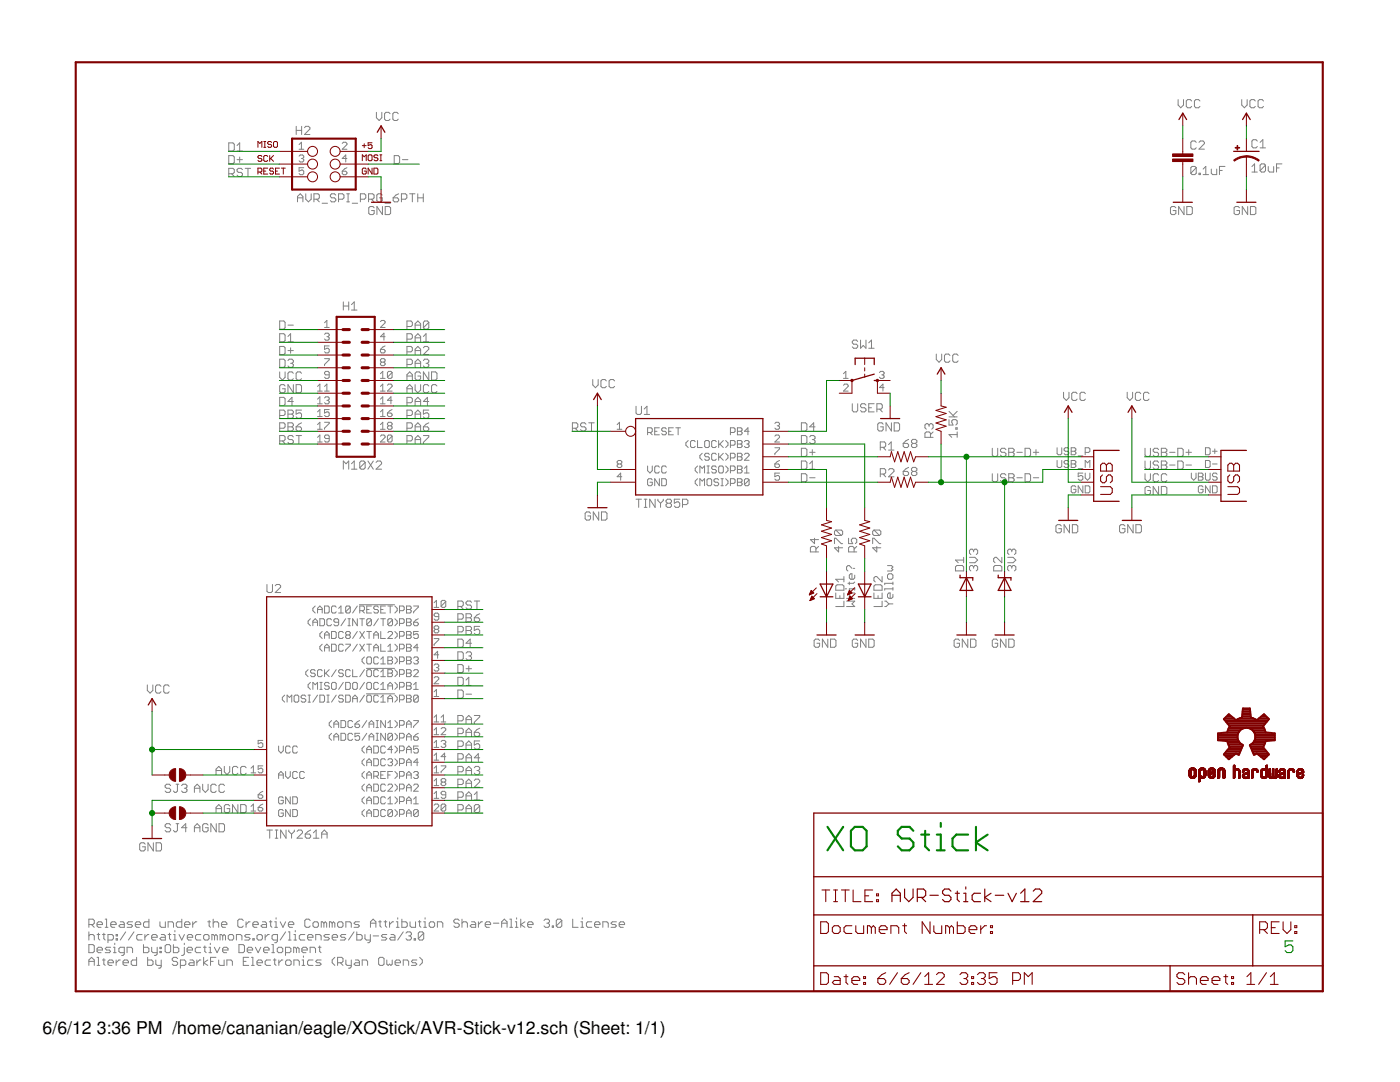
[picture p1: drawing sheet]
<svg xmlns="http://www.w3.org/2000/svg" width="279mm" height="216mm" viewBox="0 0 279 216" stroke-linecap="round" stroke-linejoin="round" font-family="sans-serif">
<defs><g id="words">
<g font-size="3.5">
<text x="8.5" y="206.4">6/6/12</text>
<text x="19.3" y="206.4">3:36 PM /home/cananian/eagle/XOStick/AVR-Stick-v12.sch (Sheet: 1/1)</text>
</g>
</g></defs>
<g fill="#808080" stroke="#808080" stroke-width=".2">
<path d="M33.2 188.5h.6z"/>
<path d="M33 188.7l.2-.2z"/>
<path d="M33 188.7v1.1z"/>
<path d="M33 189.8l.2 .3z"/>
<path d="M33.2 190.1h.6z"/>
<path d="M33.8 190.1l.3-.3z"/>
<path d="M34.1 188.7v1.1z"/>
<path d="M33.8 188.5l.3 .2z"/>
<path d="M34.6 188.5v1.6z"/>
<path d="M34.6 190.1h.8z"/>
<path d="M35.4 190.1l.3-.3z"/>
<path d="M35.7 189.3v.5z"/>
<path d="M35.4 189l.3 .3z"/>
<path d="M34.6 189h.8z"/>
<path d="M36.2 190.6h.3z"/>
<path d="M36.8 190.4l-.3 .2z"/>
<path d="M36.8 189v1.4z"/>
<path d="M36.8 188.2v.3z"/>
<path d="M37.6 190.1h.5z"/>
<path d="M37.3 189.8l.3 .3z"/>
<path d="M37.3 189.3v.5z"/>
<path d="M37.6 189l-.3 .3z"/>
<path d="M37.6 189h.5z"/>
<path d="M38.1 189l.3 .3z"/>
<path d="M38.4 189.3v.3z"/>
<path d="M37.3 189.6h1.1z"/>
<path d="M39.2 189h.8z"/>
<path d="M39.2 189l-.2 .3z"/>
<path d="M39 189.3v.5z"/>
<path d="M39 189.8l.2 .3z"/>
<path d="M39.2 190.1h.8z"/>
<path d="M40.9 188.7v1.1z"/>
<path d="M40.9 189.8l.2 .3z"/>
<path d="M40.6 189h.5z"/>
<path d="M41.7 189h.3z"/>
<path d="M42 189v1.1z"/>
<path d="M41.7 190.1h.5z"/>
<path d="M42 188.2v.3z"/>
<path d="M42.8 189l.5 1.1z"/>
<path d="M43.9 189l-.6 1.1z"/>
<path d="M44.7 190.1h.5z"/>
<path d="M44.4 189.8l.3 .3z"/>
<path d="M44.4 189.3v.5z"/>
<path d="M44.4 189.3l.3-.3z"/>
<path d="M44.7 189h.5z"/>
<path d="M45.2 189l.3 .3z"/>
<path d="M45.5 189.3v.3z"/>
<path d="M44.4 189.6h1.1z"/>
<path d="M47.7 188.5v1.6z"/>
<path d="M47.7 190.1h.8z"/>
<path d="M48.5 190.1l.3-.3z"/>
<path d="M48.8 188.7v1.1z"/>
<path d="M48.5 188.5l.3 .2z"/>
<path d="M47.7 188.5h.8z"/>
<path d="M49.6 190.1h.5z"/>
<path d="M49.3 189.8l.3 .3z"/>
<path d="M49.3 189.3v.5z"/>
<path d="M49.3 189.3l.3-.3z"/>
<path d="M49.6 189h.5z"/>
<path d="M50.1 189l.3 .3z"/>
<path d="M50.4 189.3v.3z"/>
<path d="M49.3 189.6h1.1z"/>
<path d="M51 189l.5 1.1z"/>
<path d="M52 189l-.5 1.1z"/>
<path d="M52.9 190.1h.5z"/>
<path d="M52.6 189.8l.3 .3z"/>
<path d="M52.6 189.3v.5z"/>
<path d="M52.6 189.3l.3-.3z"/>
<path d="M52.9 189h.5z"/>
<path d="M53.4 189l.3 .3z"/>
<path d="M53.7 189.3v.3z"/>
<path d="M52.6 189.6h1.1z"/>
<path d="M54.2 188.5h.3z"/>
<path d="M54.5 188.5v1.6z"/>
<path d="M54.2 190.1h.6z"/>
<path d="M55.6 190.1h.6z"/>
<path d="M56.2 190.1l.2-.3z"/>
<path d="M56.4 189.3v.5z"/>
<path d="M56.2 189l.2 .3z"/>
<path d="M55.6 189h.6z"/>
<path d="M55.6 189l-.3 .3z"/>
<path d="M55.3 189.3v.5z"/>
<path d="M55.3 189.8l.3 .3z"/>
<path d="M57 189v1.6z"/>
<path d="M57 189h.8z"/>
<path d="M57.8 189l.3 .3z"/>
<path d="M58.1 189.3v.5z"/>
<path d="M57.8 190.1l.3-.3z"/>
<path d="M57 190.1h.8z"/>
<path d="M58.6 189v1.1z"/>
<path d="M58.6 189h.3z"/>
<path d="M58.9 189l.3 .3z"/>
<path d="M59.2 189.3v.8z"/>
<path d="M59.4 189l-.2 .3z"/>
<path d="M59.4 189l.3 .3z"/>
<path d="M59.7 189.3v.8z"/>
<path d="M60.5 190.1h.6z"/>
<path d="M60.2 189.8l.3 .3z"/>
<path d="M60.2 189.3v.5z"/>
<path d="M60.2 189.3l.3-.3z"/>
<path d="M60.5 189h.6z"/>
<path d="M61.1 189l.2 .3z"/>
<path d="M61.3 189.3v.3z"/>
<path d="M60.2 189.6h1.1z"/>
<path d="M61.9 189v1.1z"/>
<path d="M61.9 189h.8z"/>
<path d="M62.7 189l.3 .3z"/>
<path d="M63 189.3v.8z"/>
<path d="M63.8 188.7v1.1z"/>
<path d="M63.8 189.8l.3 .3z"/>
<path d="M63.5 189h.6z"/>
<path d="M17.7 191.6v1z"/>
<path d="M17.7 191.6l.6-.6z"/>
<path d="M18.3 191l.5 .6z"/>
<path d="M18.8 191.6v1z"/>
<path d="M17.7 191.8h1.1z"/>
<path d="M19.4 191h.2z"/>
<path d="M19.6 191v1.6z"/>
<path d="M19.4 192.6h.5z"/>
<path d="M20.7 191.3v1.1z"/>
<path d="M20.7 192.4l.3 .2z"/>
<path d="M20.4 191.6h.6z"/>
<path d="M21.8 192.6h.6z"/>
<path d="M21.5 192.4l.3 .2z"/>
<path d="M21.5 191.8v.6z"/>
<path d="M21.5 191.8l.3-.2z"/>
<path d="M21.8 191.6h.6z"/>
<path d="M22.4 191.6l.2 .2z"/>
<path d="M22.6 191.8v.3z"/>
<path d="M21.5 192.1h1.1z"/>
<path d="M23.2 191.6v1z"/>
<path d="M23.7 191.6l-.5 .5z"/>
<path d="M23.7 191.6h.3z"/>
<path d="M24.8 192.6h.6z"/>
<path d="M24.6 192.4l.2 .2z"/>
<path d="M24.6 191.8v.6z"/>
<path d="M24.6 191.8l.2-.2z"/>
<path d="M24.8 191.6h.6z"/>
<path d="M25.4 191.6l.2 .2z"/>
<path d="M25.6 191.8v.3z"/>
<path d="M24.6 192.1h1z"/>
<path d="M27.3 191v1.6z"/>
<path d="M26.5 192.6h.8z"/>
<path d="M26.2 192.4l.3 .2z"/>
<path d="M26.2 191.8v.6z"/>
<path d="M26.2 191.8l.3-.2z"/>
<path d="M26.5 191.6h.8z"/>
<path d="M29.5 191v1.6z"/>
<path d="M29.5 192.6h.8z"/>
<path d="M30.3 192.6l.2-.2z"/>
<path d="M30.5 191.8v.6z"/>
<path d="M30.3 191.6l.2 .2z"/>
<path d="M29.5 191.6h.8z"/>
<path d="M31.1 191.6v.8z"/>
<path d="M31.1 192.4l.3 .2z"/>
<path d="M31.4 192.6h.8z"/>
<path d="M32.2 191.6v1.3z"/>
<path d="M32.2 192.9l-.3 .3z"/>
<path d="M31.6 193.2h.3z"/>
<path d="M35.2 191l.3 .3z"/>
<path d="M34.6 191h.6z"/>
<path d="M34.4 191.3l.2-.3z"/>
<path d="M34.4 191.3v.3z"/>
<path d="M34.4 191.6l.2 .2z"/>
<path d="M34.6 191.8h.6z"/>
<path d="M35.2 191.8l.3 .3z"/>
<path d="M35.5 192.1v.3z"/>
<path d="M35.2 192.6l.3-.2z"/>
<path d="M34.6 192.6h.6z"/>
<path d="M34.4 192.4l.2 .2z"/>
<path d="M36 191.6v1.6z"/>
<path d="M36 191.6h.8z"/>
<path d="M36.8 191.6l.3 .2z"/>
<path d="M37.1 191.8v.6z"/>
<path d="M36.8 192.6l.3-.2z"/>
<path d="M36 192.6h.8z"/>
<path d="M37.9 191.6h.6z"/>
<path d="M38.5 191.6l.2 .2z"/>
<path d="M38.7 191.8v.8z"/>
<path d="M37.9 192.6h.8z"/>
<path d="M37.6 192.4l.3 .2z"/>
<path d="M37.6 192.4l.3-.3z"/>
<path d="M37.9 192.1h.8z"/>
<path d="M39.3 191.6v1z"/>
<path d="M39.8 191.6l-.5 .5z"/>
<path d="M39.8 191.6h.3z"/>
<path d="M40.6 191v1.6z"/>
<path d="M40.6 192.1l.9 .5z"/>
<path d="M40.6 192.1l.9-.5z"/>
<path d="M42 191v1.6z"/>
<path d="M42 191h1.1z"/>
<path d="M42 191.8h.5z"/>
<path d="M43.6 191.6v.8z"/>
<path d="M43.6 192.4l.3 .2z"/>
<path d="M43.9 192.6h.8z"/>
<path d="M44.7 191.6v1z"/>
<path d="M45.3 191.6v1z"/>
<path d="M45.3 191.6h.8z"/>
<path d="M46.1 191.6l.3 .2z"/>
<path d="M46.4 191.8v.8z"/>
<path d="M48.6 191h1z"/>
<path d="M48.6 191v1.6z"/>
<path d="M48.6 192.6h1z"/>
<path d="M48.6 191.8h.5z"/>
<path d="M50.2 191h.3z"/>
<path d="M50.5 191v1.6z"/>
<path d="M50.2 192.6h.5z"/>
<path d="M51.6 192.6h.5z"/>
<path d="M51.3 192.4l.3 .2z"/>
<path d="M51.3 191.8v.6z"/>
<path d="M51.3 191.8l.3-.2z"/>
<path d="M51.6 191.6h.5z"/>
<path d="M52.1 191.6l.3 .2z"/>
<path d="M52.4 191.8v.3z"/>
<path d="M51.3 192.1h1.1z"/>
<path d="M53.2 191.6h.8z"/>
<path d="M53.2 191.6l-.3 .2z"/>
<path d="M52.9 191.8v.6z"/>
<path d="M52.9 192.4l.3 .2z"/>
<path d="M53.2 192.6h.8z"/>
<path d="M54.8 191.3v1.1z"/>
<path d="M54.8 192.4l.3 .2z"/>
<path d="M54.5 191.6h.6z"/>
<path d="M55.6 191.6v1z"/>
<path d="M56.2 191.6l-.6 .5z"/>
<path d="M56.2 191.6h.3z"/>
<path d="M57.3 192.6h.5z"/>
<path d="M57.8 192.6l.3-.2z"/>
<path d="M58.1 191.8v.6z"/>
<path d="M57.8 191.6l.3 .2z"/>
<path d="M57.3 191.6h.5z"/>
<path d="M57.3 191.6l-.3 .2z"/>
<path d="M57 191.8v.6z"/>
<path d="M57 192.4l.3 .2z"/>
<path d="M58.7 191.6v1z"/>
<path d="M58.7 191.6h.8z"/>
<path d="M59.5 191.6l.2 .2z"/>
<path d="M59.7 191.8v.8z"/>
<path d="M60.3 191.6h.3z"/>
<path d="M60.6 191.6v1z"/>
<path d="M60.3 192.6h.5z"/>
<path d="M60.6 190.8v.2z"/>
<path d="M61.6 191.6h.9z"/>
<path d="M61.6 191.6l-.2 .2z"/>
<path d="M61.4 191.8v.6z"/>
<path d="M61.4 192.4l.2 .2z"/>
<path d="M61.6 192.6h.9z"/>
<path d="M63 192.6h.8z"/>
<path d="M63.8 192.6l.3-.2z"/>
<path d="M63.8 192.1l.3 .3z"/>
<path d="M63.3 192.1h.5z"/>
<path d="M63 191.8l.3 .3z"/>
<path d="M63 191.8l.3-.2z"/>
<path d="M63.3 191.6h.8z"/>
<path d="M66.3 192.1l.5 .5z"/>
<path d="M66.3 191.6v.5z"/>
<path d="M66.3 191.6l.5-.6z"/>
<path d="M67.4 191v1.6z"/>
<path d="M67.4 191h.8z"/>
<path d="M68.2 191l.3 .3z"/>
<path d="M68.5 191.3v.5z"/>
<path d="M68.5 191.8l-.3 .3z"/>
<path d="M67.4 192.1h.8z"/>
<path d="M67.9 192.1l.6 .5z"/>
<path d="M69 191.6v.8z"/>
<path d="M69 192.4l.3 .2z"/>
<path d="M69.3 192.6h.8z"/>
<path d="M70.1 191.6v1.3z"/>
<path d="M70.1 192.9l-.3 .3z"/>
<path d="M69.6 193.2h.2z"/>
<path d="M70.9 191.6h.6z"/>
<path d="M71.5 191.6l.2 .2z"/>
<path d="M71.7 191.8v.8z"/>
<path d="M70.9 192.6h.8z"/>
<path d="M70.7 192.4l.2 .2z"/>
<path d="M70.7 192.4l.2-.3z"/>
<path d="M70.9 192.1h.8z"/>
<path d="M72.3 191.6v1z"/>
<path d="M72.3 191.6h.8z"/>
<path d="M73.1 191.6l.3 .2z"/>
<path d="M73.4 191.8v.8z"/>
<path d="M75.8 191h.6z"/>
<path d="M75.6 191.3l.2-.3z"/>
<path d="M75.6 191.3v1.1z"/>
<path d="M75.6 192.4l.2 .2z"/>
<path d="M75.8 192.6h.6z"/>
<path d="M76.4 192.6l.2-.2z"/>
<path d="M76.6 191.3v1.1z"/>
<path d="M76.4 191l.2 .3z"/>
<path d="M77.2 191.6v.8z"/>
<path d="M77.2 192.4l.3 .2z"/>
<path d="M77.5 192.6l.2-.2z"/>
<path d="M77.7 192.4l.3 .2z"/>
<path d="M78 192.6l.3-.2z"/>
<path d="M78.3 191.6v.8z"/>
<path d="M79.1 192.6h.5z"/>
<path d="M78.8 192.4l.3 .2z"/>
<path d="M78.8 191.8v.6z"/>
<path d="M79.1 191.6l-.3 .2z"/>
<path d="M79.1 191.6h.5z"/>
<path d="M79.6 191.6l.3 .2z"/>
<path d="M79.9 191.8v.3z"/>
<path d="M78.8 192.1h1.1z"/>
<path d="M80.5 191.6v1z"/>
<path d="M80.5 191.6h.8z"/>
<path d="M81.3 191.6l.3 .2z"/>
<path d="M81.6 191.8v.8z"/>
<path d="M82.1 192.6h.8z"/>
<path d="M82.9 192.6l.3-.2z"/>
<path d="M82.9 192.1l.3 .3z"/>
<path d="M82.4 192.1h.5z"/>
<path d="M82.1 191.8l.3 .3z"/>
<path d="M82.1 191.8l.3-.2z"/>
<path d="M82.4 191.6h.8z"/>
<path d="M83.8 192.6l.5-.5z"/>
<path d="M84.3 191.6v.5z"/>
<path d="M83.8 191l.5 .6z"/>
<path d="M127.5 99.6v1.6z"/>
<path d="M126.9 99.6h1.1z"/>
<path d="M128.6 101.2h.5z"/>
<path d="M128.8 99.6v1.6z"/>
<path d="M128.6 99.6h.5z"/>
<path d="M129.7 99.6v1.6z"/>
<path d="M129.7 99.6l1 1.6z"/>
<path d="M130.7 99.6v1.6z"/>
<path d="M131.3 99.6v.3z"/>
<path d="M131.3 99.9l.5 .5z"/>
<path d="M131.8 100.4l.6-.5z"/>
<path d="M132.4 99.6v.3z"/>
<path d="M131.8 100.4v.8z"/>
<path d="M132.9 99.9l.3-.3z"/>
<path d="M133.2 99.6h.5z"/>
<path d="M133.7 99.6l.3 .3z"/>
<path d="M134 99.9v.2z"/>
<path d="M134 100.1l-.3 .3z"/>
<path d="M133.7 100.4l.3 .3z"/>
<path d="M134 100.7v.3z"/>
<path d="M134 101l-.3 .2z"/>
<path d="M133.2 101.2h.5z"/>
<path d="M132.9 101l.3 .2z"/>
<path d="M132.9 100.7v.3z"/>
<path d="M132.9 100.7l.3-.3z"/>
<path d="M132.9 100.1l.3 .3z"/>
<path d="M132.9 99.9v.2z"/>
<path d="M133.2 100.4h.5z"/>
<path d="M134.6 99.6h1.1z"/>
<path d="M134.6 99.6v.8z"/>
<path d="M134.6 100.4l.5-.3z"/>
<path d="M135.1 100.1h.3z"/>
<path d="M135.4 100.1l.3 .3z"/>
<path d="M135.7 100.4v.6z"/>
<path d="M135.7 101l-.3 .2z"/>
<path d="M134.8 101.2h.6z"/>
<path d="M134.6 101l.2 .2z"/>
<path d="M136.2 99.6v1.6z"/>
<path d="M136.2 99.6h.8z"/>
<path d="M137 99.6l.3 .3z"/>
<path d="M137.3 99.9v.5z"/>
<path d="M137.3 100.4l-.3 .3z"/>
<path d="M136.2 100.7h.8z"/>
<path d="M117.6 102.1l.3 .3z"/>
<path d="M117 102.1h.6z"/>
<path d="M117 102.1l-.2 .3z"/>
<path d="M116.8 102.4v1.1z"/>
<path d="M116.8 103.5l.2 .3z"/>
<path d="M117 103.8h.6z"/>
<path d="M117.6 103.8l.3-.3z"/>
<path d="M117.9 103v.5z"/>
<path d="M117.3 103h.6z"/>
<path d="M118.4 102.1v1.7z"/>
<path d="M118.4 102.1l1.1 1.7z"/>
<path d="M119.5 102.1v1.7z"/>
<path d="M120 102.1v1.7z"/>
<path d="M120 103.8h.9z"/>
<path d="M120.9 103.8l.2-.3z"/>
<path d="M121.1 102.4v1.1z"/>
<path d="M120.9 102.1l.2 .3z"/>
<path d="M120 102.1h.9z"/>
<path d="M235.1 19.9v1.1z"/>
<path d="M235.1 21l.5 .5z"/>
<path d="M235.6 21.5l.6-.5z"/>
<path d="M236.2 19.9v1.1z"/>
<path d="M237.5 19.9l.3 .3z"/>
<path d="M237 19.9h.5z"/>
<path d="M237 19.9l-.3 .3z"/>
<path d="M236.7 20.2v1z"/>
<path d="M236.7 21.2l.3 .3z"/>
<path d="M237 21.5h.5z"/>
<path d="M237.5 21.5l.3-.3z"/>
<path d="M239.2 19.9l.3 .3z"/>
<path d="M238.7 19.9h.5z"/>
<path d="M238.7 19.9l-.3 .3z"/>
<path d="M238.4 20.2v1z"/>
<path d="M238.4 21.2l.3 .3z"/>
<path d="M238.7 21.5h.5z"/>
<path d="M239.2 21.5l.3-.3z"/>
<path d="M247.8 19.9v1.1z"/>
<path d="M247.8 21l.5 .5z"/>
<path d="M248.9 21l-.6 .5z"/>
<path d="M248.9 19.9v1.1z"/>
<path d="M250.2 19.9l.3 .3z"/>
<path d="M249.7 19.9h.5z"/>
<path d="M249.7 19.9l-.3 .3z"/>
<path d="M249.4 20.2v1z"/>
<path d="M249.4 21.2l.3 .3z"/>
<path d="M249.7 21.5h.5z"/>
<path d="M250.2 21.5l.3-.3z"/>
<path d="M251.9 19.9l.3 .3z"/>
<path d="M251.3 19.9h.6z"/>
<path d="M251.3 19.9l-.2 .3z"/>
<path d="M251.1 20.2v1z"/>
<path d="M251.1 21.2l.2 .3z"/>
<path d="M251.3 21.5h.6z"/>
<path d="M252.2 21.2l-.3 .3z"/>
<path d="M234.4 41.2l.3 .3z"/>
<path d="M233.9 41.2h.5z"/>
<path d="M233.6 41.5l.3-.3z"/>
<path d="M233.6 41.5v1.1z"/>
<path d="M233.6 42.6l.3 .2z"/>
<path d="M233.9 42.8h.5z"/>
<path d="M234.4 42.8l.3-.2z"/>
<path d="M234.7 42v.6z"/>
<path d="M234.1 42h.6z"/>
<path d="M235.2 41.2v1.6z"/>
<path d="M235.2 41.2l1.1 1.6z"/>
<path d="M236.3 41.2v1.6z"/>
<path d="M236.9 41.2v1.6z"/>
<path d="M236.9 42.8h.8z"/>
<path d="M237.7 42.8l.3-.2z"/>
<path d="M238 41.5v1.1z"/>
<path d="M237.7 41.2l.3 .3z"/>
<path d="M236.9 41.2h.8z"/>
<path d="M247.1 41.2l.3 .3z"/>
<path d="M246.5 41.2h.6z"/>
<path d="M246.5 41.2l-.2 .3z"/>
<path d="M246.3 41.5v1.1z"/>
<path d="M246.3 42.6l.2 .2z"/>
<path d="M246.5 42.8h.6z"/>
<path d="M247.1 42.8l.3-.2z"/>
<path d="M247.4 42v.6z"/>
<path d="M246.8 42h.6z"/>
<path d="M247.9 41.2v1.6z"/>
<path d="M247.9 41.2l1.1 1.6z"/>
<path d="M249 41.2v1.6z"/>
<path d="M249.6 41.2v1.6z"/>
<path d="M249.6 42.8h.8z"/>
<path d="M250.4 42.8l.2-.2z"/>
<path d="M250.6 41.5v1.1z"/>
<path d="M250.4 41.2l.2 .3z"/>
<path d="M249.6 41.2h.8z"/>
<path d="M186.9 70.7v1z"/>
<path d="M186.9 71.7l.5 .6z"/>
<path d="M187.9 71.7l-.5 .6z"/>
<path d="M187.9 70.7v1z"/>
<path d="M189.3 70.7l.3 .2z"/>
<path d="M188.8 70.7h.5z"/>
<path d="M188.8 70.7l-.3 .2z"/>
<path d="M188.5 70.9v1.1z"/>
<path d="M188.5 72l.3 .3z"/>
<path d="M188.8 72.3h.5z"/>
<path d="M189.3 72.3l.3-.3z"/>
<path d="M190.9 70.7l.3 .2z"/>
<path d="M190.4 70.7h.5z"/>
<path d="M190.4 70.7l-.3 .2z"/>
<path d="M190.1 70.9v1.1z"/>
<path d="M190.1 72l.3 .3z"/>
<path d="M190.4 72.3h.5z"/>
<path d="M190.9 72.3l.3-.3z"/>
<path d="M211.5 104.7l.3 .3z"/>
<path d="M211 104.7h.5z"/>
<path d="M210.7 105l.3-.3z"/>
<path d="M210.7 105v1z"/>
<path d="M210.7 106l.3 .3z"/>
<path d="M211 106.3h.5z"/>
<path d="M211.5 106.3l.3-.3z"/>
<path d="M211.8 105.5v.5z"/>
<path d="M211.3 105.5h.5z"/>
<path d="M212.4 104.7v1.6z"/>
<path d="M212.4 104.7l1 1.6z"/>
<path d="M213.4 104.7v1.6z"/>
<path d="M214 104.7v1.6z"/>
<path d="M214 106.3h.8z"/>
<path d="M214.8 106.3l.3-.3z"/>
<path d="M215.1 105v1z"/>
<path d="M214.8 104.7l.3 .3z"/>
<path d="M214 104.7h.8z"/>
<path d="M212.3 78.3v1.1z"/>
<path d="M212.3 79.4l.5 .5z"/>
<path d="M213.3 79.4l-.5 .5z"/>
<path d="M213.3 78.3v1.1z"/>
<path d="M214.7 78.3l.3 .2z"/>
<path d="M214.2 78.3h.5z"/>
<path d="M214.2 78.3l-.3 .2z"/>
<path d="M213.9 78.5v1.1z"/>
<path d="M213.9 79.6l.3 .3z"/>
<path d="M214.2 79.9h.5z"/>
<path d="M215 79.6l-.3 .3z"/>
<path d="M216.3 78.3l.3 .2z"/>
<path d="M215.8 78.3h.5z"/>
<path d="M215.8 78.3l-.3 .2z"/>
<path d="M215.5 78.5v1.1z"/>
<path d="M215.5 79.6l.3 .3z"/>
<path d="M215.8 79.9h.5z"/>
<path d="M216.3 79.9l.3-.3z"/>
<path d="M189.4 86.7l.5 .6z"/>
<path d="M189.4 86.7h1.6z"/>
<path d="M191 86.2v1.1z"/>
<path d="M190.8 85.6h.2z"/>
<path d="M190.8 85.4v.2z"/>
<path d="M190.8 85.4h.2z"/>
<path d="M191 85.4v.2z"/>
<path d="M189.4 83.7v1.1z"/>
<path d="M189.4 84.8h.8z"/>
<path d="M189.9 84.3l.3 .5z"/>
<path d="M189.9 84v.3z"/>
<path d="M189.9 84l.3-.3z"/>
<path d="M190.2 83.7h.6z"/>
<path d="M190.8 83.7l.2 .3z"/>
<path d="M191 84v.5z"/>
<path d="M191 84.5l-.2 .3z"/>
<path d="M189.4 83.2h1.6z"/>
<path d="M189.4 82.1l1.1 1.1z"/>
<path d="M191 82.1l-.8 .8z"/>
<path d="M180.8 93.5l.5-.2z"/>
<path d="M180.3 94.1l.5-.6z"/>
<path d="M180.3 94.1v.5z"/>
<path d="M180.3 94.6l.2 .3z"/>
<path d="M180.5 94.9h.6z"/>
<path d="M181.3 94.6l-.2 .3z"/>
<path d="M181.3 94.3v.3z"/>
<path d="M181.1 94.1l.2 .2z"/>
<path d="M180.3 94.1h.8z"/>
<path d="M182.2 93.3l-.3 .2z"/>
<path d="M182.2 93.3h.5z"/>
<path d="M182.7 93.3l.3 .2z"/>
<path d="M183 93.5v.3z"/>
<path d="M182.7 94.1l.3-.3z"/>
<path d="M182.7 94.1l.3 .2z"/>
<path d="M183 94.3v.3z"/>
<path d="M183 94.6l-.3 .3z"/>
<path d="M182.2 94.9h.5z"/>
<path d="M181.9 94.6l.3 .3z"/>
<path d="M181.9 94.3v.3z"/>
<path d="M182.2 94.1l-.3 .2z"/>
<path d="M181.9 93.8l.3 .3z"/>
<path d="M181.9 93.5v.3z"/>
<path d="M182.2 94.1h.5z"/>
<path d="M180.8 87.9l.5-.2z"/>
<path d="M180.3 88.5l.5-.6z"/>
<path d="M180.3 88.5v.5z"/>
<path d="M180.3 89l.2 .3z"/>
<path d="M180.5 89.3h.6z"/>
<path d="M181.3 89l-.2 .3z"/>
<path d="M181.3 88.8v.2z"/>
<path d="M181.1 88.5l.2 .3z"/>
<path d="M180.3 88.5h.8z"/>
<path d="M182.2 87.7l-.3 .2z"/>
<path d="M182.2 87.7h.5z"/>
<path d="M182.7 87.7l.3 .2z"/>
<path d="M183 87.9v.3z"/>
<path d="M182.7 88.5l.3-.3z"/>
<path d="M182.7 88.5l.3 .3z"/>
<path d="M183 88.8v.2z"/>
<path d="M183 89l-.3 .3z"/>
<path d="M182.2 89.3h.5z"/>
<path d="M181.9 89l.3 .3z"/>
<path d="M181.9 88.8v.2z"/>
<path d="M182.2 88.5l-.3 .3z"/>
<path d="M181.9 88.2l.3 .3z"/>
<path d="M181.9 87.9v.3z"/>
<path d="M182.2 88.5h.5z"/>
<path d="M118.3 75.7v1.1z"/>
<path d="M118.3 76.8l.5 .6z"/>
<path d="M118.8 77.4l.6-.6z"/>
<path d="M119.4 75.7v1.1z"/>
<path d="M120.7 75.7l.3 .3z"/>
<path d="M120.2 75.7h.5z"/>
<path d="M120.2 75.7l-.3 .3z"/>
<path d="M119.9 76v1.1z"/>
<path d="M119.9 77.1l.3 .3z"/>
<path d="M120.2 77.4h.5z"/>
<path d="M121 77.1l-.3 .3z"/>
<path d="M122.4 75.7l.3 .3z"/>
<path d="M121.8 75.7h.6z"/>
<path d="M121.8 75.7l-.2 .3z"/>
<path d="M121.6 76v1.1z"/>
<path d="M121.6 77.1l.2 .3z"/>
<path d="M121.8 77.4h.6z"/>
<path d="M122.4 77.4l.3-.3z"/>
<path d="M170.9 127.5l.3 .3z"/>
<path d="M170.4 127.5h.5z"/>
<path d="M170.4 127.5l-.3 .3z"/>
<path d="M170.1 127.8v1.1z"/>
<path d="M170.1 128.9l.3 .3z"/>
<path d="M170.4 129.2h.5z"/>
<path d="M171.2 128.9l-.3 .3z"/>
<path d="M171.2 128.4v.5z"/>
<path d="M170.6 128.4h.6z"/>
<path d="M171.7 127.5v1.7z"/>
<path d="M171.7 127.5l1.1 1.7z"/>
<path d="M172.8 127.5v1.7z"/>
<path d="M173.4 127.5v1.7z"/>
<path d="M173.4 129.2h.8z"/>
<path d="M174.2 129.2l.3-.3z"/>
<path d="M174.5 127.8v1.1z"/>
<path d="M174.2 127.5l.3 .3z"/>
<path d="M173.4 127.5h.8z"/>
<path d="M163.3 127.5l.3 .3z"/>
<path d="M162.7 127.5h.6z"/>
<path d="M162.7 127.5l-.2 .3z"/>
<path d="M162.5 127.8v1.1z"/>
<path d="M162.5 128.9l.2 .3z"/>
<path d="M162.7 129.2h.6z"/>
<path d="M163.3 129.2l.3-.3z"/>
<path d="M163.6 128.4v.5z"/>
<path d="M163 128.4h.6z"/>
<path d="M164.1 127.5v1.7z"/>
<path d="M164.1 127.5l1.1 1.7z"/>
<path d="M165.2 127.5v1.7z"/>
<path d="M165.8 127.5v1.7z"/>
<path d="M165.8 129.2h.8z"/>
<path d="M166.6 129.2l.2-.3z"/>
<path d="M166.8 127.8v1.1z"/>
<path d="M166.6 127.5l.2 .3z"/>
<path d="M165.8 127.5h.8z"/>
<path d="M59.4 39.2v1.1z"/>
<path d="M59.4 39.2l.5-.5z"/>
<path d="M59.9 38.7l.6 .5z"/>
<path d="M60.5 39.2v1.1z"/>
<path d="M59.4 39.5h1.1z"/>
<path d="M61 38.7v1.1z"/>
<path d="M61 39.8l.6 .5z"/>
<path d="M61.6 40.3l.5-.5z"/>
<path d="M62.1 38.7v1.1z"/>
<path d="M62.7 38.7v1.6z"/>
<path d="M62.7 38.7h.8z"/>
<path d="M63.5 38.7l.2 .2z"/>
<path d="M63.7 38.9v.6z"/>
<path d="M63.7 39.5l-.2 .3z"/>
<path d="M62.7 39.8h.8z"/>
<path d="M63.2 39.8l.5 .5z"/>
<path d="M64.3 40.6h1.1z"/>
<path d="M66.7 38.7l.3 .2z"/>
<path d="M66.2 38.7h.5z"/>
<path d="M66.2 38.7l-.3 .2z"/>
<path d="M65.9 38.9v.3z"/>
<path d="M65.9 39.2l.3 .3z"/>
<path d="M66.2 39.5h.5z"/>
<path d="M66.7 39.5l.3 .3z"/>
<path d="M67 39.8v.2z"/>
<path d="M66.7 40.3l.3-.3z"/>
<path d="M66.2 40.3h.5z"/>
<path d="M65.9 40l.3 .3z"/>
<path d="M67.6 38.7v1.6z"/>
<path d="M67.6 38.7h.8z"/>
<path d="M68.4 38.7l.2 .2z"/>
<path d="M68.6 38.9v.6z"/>
<path d="M68.6 39.5l-.2 .3z"/>
<path d="M67.6 39.8h.8z"/>
<path d="M69.2 40.3h.5z"/>
<path d="M69.5 38.7v1.6z"/>
<path d="M69.2 38.7h.5z"/>
<path d="M70.3 40.6h1.1z"/>
<path d="M71.9 38.7v1.6z"/>
<path d="M71.9 38.7h.8z"/>
<path d="M72.7 38.7l.3 .2z"/>
<path d="M73 38.9v.6z"/>
<path d="M72.7 39.8l.3-.3z"/>
<path d="M71.9 39.8h.8z"/>
<path d="M73.6 38.7v1.6z"/>
<path d="M73.6 38.7h.8z"/>
<path d="M74.4 38.7l.3 .2z"/>
<path d="M74.7 38.9v.6z"/>
<path d="M74.7 39.5l-.3 .3z"/>
<path d="M73.6 39.8h.8z"/>
<path d="M74.1 39.8l.6 .5z"/>
<path d="M76 38.7l.3 .2z"/>
<path d="M75.5 38.7h.5z"/>
<path d="M75.2 38.9l.3-.2z"/>
<path d="M75.2 38.9v1.1z"/>
<path d="M75.2 40l.3 .3z"/>
<path d="M75.5 40.3h.5z"/>
<path d="M76 40.3l.3-.3z"/>
<path d="M76.3 39.5v.5z"/>
<path d="M75.7 39.5h.6z"/>
<path d="M76.8 40.6h1.1z"/>
<path d="M79 38.9l.6-.2z"/>
<path d="M79 38.9l-.5 .6z"/>
<path d="M78.5 39.5v.5z"/>
<path d="M78.5 40l.2 .3z"/>
<path d="M78.7 40.3h.6z"/>
<path d="M79.3 40.3l.3-.3z"/>
<path d="M79.6 39.8v.2z"/>
<path d="M79.3 39.5l.3 .3z"/>
<path d="M78.5 39.5h.8z"/>
<path d="M80.1 38.7v1.6z"/>
<path d="M80.1 38.7h.8z"/>
<path d="M80.9 38.7l.3 .2z"/>
<path d="M81.2 38.9v.6z"/>
<path d="M81.2 39.5l-.3 .3z"/>
<path d="M80.1 39.8h.8z"/>
<path d="M82.3 38.7v1.6z"/>
<path d="M81.7 38.7h1.1z"/>
<path d="M83.4 38.7v1.6z"/>
<path d="M83.4 39.5h1.1z"/>
<path d="M84.5 38.7v1.6z"/>
<path d="M75.1 22.4v1.1z"/>
<path d="M75.1 23.5l.6 .5z"/>
<path d="M76.2 23.5l-.5 .5z"/>
<path d="M76.2 22.4v1.1z"/>
<path d="M77.6 22.4l.2 .3z"/>
<path d="M77 22.4h.6z"/>
<path d="M77 22.4l-.3 .3z"/>
<path d="M76.7 22.7v1.1z"/>
<path d="M76.7 23.8l.3 .2z"/>
<path d="M77 24h.6z"/>
<path d="M77.6 24l.2-.2z"/>
<path d="M79.2 22.4l.3 .3z"/>
<path d="M78.7 22.4h.5z"/>
<path d="M78.7 22.4l-.3 .3z"/>
<path d="M78.4 22.7v1.1z"/>
<path d="M78.4 23.8l.3 .2z"/>
<path d="M78.7 24h.5z"/>
<path d="M79.5 23.8l-.3 .2z"/>
<path d="M74.4 41.2l.3 .3z"/>
<path d="M73.9 41.2h.5z"/>
<path d="M73.6 41.5l.3-.3z"/>
<path d="M73.6 41.5v1.1z"/>
<path d="M73.6 42.6l.3 .2z"/>
<path d="M73.9 42.8h.5z"/>
<path d="M74.4 42.8l.3-.2z"/>
<path d="M74.7 42v.6z"/>
<path d="M74.1 42h.6z"/>
<path d="M75.2 41.2v1.6z"/>
<path d="M75.2 41.2l1.1 1.6z"/>
<path d="M76.3 41.2v1.6z"/>
<path d="M76.9 41.2v1.6z"/>
<path d="M76.9 42.8h.8z"/>
<path d="M77.7 42.8l.3-.2z"/>
<path d="M78 41.5v1.1z"/>
<path d="M77.7 41.2l.3 .3z"/>
<path d="M76.9 41.2h.8z"/>
<path d="M168.9 121h1.7z"/>
<path d="M170 120.5l.6 .5z"/>
<path d="M170 120.5l.6-.6z"/>
<path d="M168.9 119.9h1.7z"/>
<path d="M168.9 119.4h1.7z"/>
<path d="M169.5 119.1l.3 .3z"/>
<path d="M169.5 118.6v.5z"/>
<path d="M169.5 118.6l.3-.3z"/>
<path d="M169.8 118.3h.8z"/>
<path d="M169.5 117.5v.3z"/>
<path d="M169.5 117.5h1.1z"/>
<path d="M170.6 117.2v.6z"/>
<path d="M168.7 117.5h.2z"/>
<path d="M169.2 116.4h1.1z"/>
<path d="M170.3 116.4l.3-.3z"/>
<path d="M169.5 116.1v.6z"/>
<path d="M170.6 114.8v.5z"/>
<path d="M170.6 115.3l-.3 .3z"/>
<path d="M169.8 115.6h.5z"/>
<path d="M169.5 115.3l.3 .3z"/>
<path d="M169.5 114.8v.5z"/>
<path d="M169.8 114.5l-.3 .3z"/>
<path d="M169.8 114.5h.2z"/>
<path d="M170 114.5v1.1z"/>
<path d="M168.9 113.7l.3 .2z"/>
<path d="M168.9 113.1v.6z"/>
<path d="M168.9 113.1l.3-.2z"/>
<path d="M169.2 112.9h.3z"/>
<path d="M169.5 112.9l.5 .5z"/>
<path d="M170.3 113.4h.3z"/>
<path d="M176.6 121h.2z"/>
<path d="M176.8 121l.6-.5z"/>
<path d="M176.8 119.9l.6 .6z"/>
<path d="M176.6 119.9h.2z"/>
<path d="M177.4 120.5h.8z"/>
<path d="M178.2 118.6v.5z"/>
<path d="M178.2 119.1l-.3 .3z"/>
<path d="M177.4 119.4h.5z"/>
<path d="M177.1 119.1l.3 .3z"/>
<path d="M177.1 118.6v.5z"/>
<path d="M177.1 118.6l.3-.3z"/>
<path d="M177.4 118.3h.2z"/>
<path d="M177.6 118.3v1.1z"/>
<path d="M176.6 117.5v.3z"/>
<path d="M176.6 117.5h1.6z"/>
<path d="M178.2 117.2v.6z"/>
<path d="M176.6 116.4v.3z"/>
<path d="M176.6 116.4h1.6z"/>
<path d="M178.2 116.1v.6z"/>
<path d="M178.2 114.8v.5z"/>
<path d="M177.9 114.5l.3 .3z"/>
<path d="M177.4 114.5h.5z"/>
<path d="M177.4 114.5l-.3 .3z"/>
<path d="M177.1 114.8v.5z"/>
<path d="M177.1 115.3l.3 .3z"/>
<path d="M177.4 115.6h.5z"/>
<path d="M177.9 115.6l.3-.3z"/>
<path d="M177.1 113.9h.8z"/>
<path d="M177.9 113.9l.3-.2z"/>
<path d="M177.9 113.4l.3 .3z"/>
<path d="M178.2 113.1l-.3 .3z"/>
<path d="M177.9 112.9l.3 .2z"/>
<path d="M177.1 112.9h.8z"/>
<path d="M174.2 109.3h1.6z"/>
<path d="M174.2 109.3l.8 .8z"/>
<path d="M175 109v1.1z"/>
<path d="M174.2 107.4v1.1z"/>
<path d="M174.2 107.4h.2z"/>
<path d="M174.4 107.4l1.1 1.1z"/>
<path d="M175.5 108.5h.3z"/>
<path d="M174.4 106.8h1.1z"/>
<path d="M174.2 106.6l.2 .2z"/>
<path d="M174.2 106v.6z"/>
<path d="M174.2 106l.2-.2z"/>
<path d="M174.4 105.8h1.1z"/>
<path d="M175.5 105.8l.3 .2z"/>
<path d="M175.8 106v.6z"/>
<path d="M175.8 106.6l-.3 .2z"/>
<path d="M174.4 105.8l1.1 1z"/>
<path d="M166.5 109.3h1.7z"/>
<path d="M166.5 109.3l.9 .8z"/>
<path d="M167.4 109v1.1z"/>
<path d="M166.5 107.4v1.1z"/>
<path d="M166.5 107.4h.3z"/>
<path d="M166.8 107.4l1.1 1.1z"/>
<path d="M167.9 108.5h.3z"/>
<path d="M166.8 106.8h1.1z"/>
<path d="M166.5 106.6l.3 .2z"/>
<path d="M166.5 106v.6z"/>
<path d="M166.5 106l.3-.2z"/>
<path d="M166.8 105.8h1.1z"/>
<path d="M167.9 105.8l.3 .2z"/>
<path d="M168.2 106v.6z"/>
<path d="M168.2 106.6l-.3 .2z"/>
<path d="M166.8 105.8l1.1 1z"/>
<path d="M237.7 33.5v1.1z"/>
<path d="M237.7 33.5l.2-.3z"/>
<path d="M237.9 33.2h.6z"/>
<path d="M238.5 33.2l.2 .3z"/>
<path d="M238.7 33.5v1.1z"/>
<path d="M238.7 34.6l-.2 .2z"/>
<path d="M237.9 34.8h.6z"/>
<path d="M237.7 34.6l.2 .2z"/>
<path d="M238.7 33.5l-1 1.1z"/>
<path d="M239.3 34.6v.2z"/>
<path d="M239.3 34.6h.3z"/>
<path d="M239.6 34.6v.2z"/>
<path d="M239.3 34.8h.3z"/>
<path d="M240.1 33.7l.5-.5z"/>
<path d="M240.6 33.2v1.6z"/>
<path d="M240.1 34.8h1.1z"/>
<path d="M241.7 33.7v.9z"/>
<path d="M241.7 34.6l.3 .2z"/>
<path d="M242 34.8h.8z"/>
<path d="M242.8 33.7v1.1z"/>
<path d="M243.4 33.2v1.6z"/>
<path d="M243.4 33.2h1.1z"/>
<path d="M243.4 34h.5z"/>
<path d="M249.8 33.2l.6-.5z"/>
<path d="M250.4 32.7v1.6z"/>
<path d="M249.8 34.3h1.1z"/>
<path d="M251.5 33v1.1z"/>
<path d="M251.5 33l.3-.3z"/>
<path d="M251.8 32.7h.5z"/>
<path d="M252.3 32.7l.3 .3z"/>
<path d="M252.6 33v1.1z"/>
<path d="M252.6 34.1l-.3 .2z"/>
<path d="M251.8 34.3h.5z"/>
<path d="M251.5 34.1l.3 .2z"/>
<path d="M252.6 33l-1.1 1.1z"/>
<path d="M253.1 33.2v.9z"/>
<path d="M253.1 34.1l.3 .2z"/>
<path d="M253.4 34.3h.8z"/>
<path d="M254.2 33.2v1.1z"/>
<path d="M254.8 32.7v1.6z"/>
<path d="M254.8 32.7h1z"/>
<path d="M254.8 33.5h.5z"/>
<path d="M191.2 127.5l.3 .3z"/>
<path d="M190.7 127.5h.5z"/>
<path d="M190.7 127.5l-.3 .3z"/>
<path d="M190.4 127.8v1.1z"/>
<path d="M190.4 128.9l.3 .3z"/>
<path d="M190.7 129.2h.5z"/>
<path d="M191.5 128.9l-.3 .3z"/>
<path d="M191.5 128.4v.5z"/>
<path d="M191 128.4h.5z"/>
<path d="M192 127.5v1.7z"/>
<path d="M192 127.5l1.1 1.7z"/>
<path d="M193.1 127.5v1.7z"/>
<path d="M193.7 127.5v1.7z"/>
<path d="M193.7 129.2h.8z"/>
<path d="M194.5 129.2l.3-.3z"/>
<path d="M194.8 127.8v1.1z"/>
<path d="M194.5 127.5l.3 .3z"/>
<path d="M193.7 127.5h.8z"/>
<path d="M198.8 127.5l.3 .3z"/>
<path d="M198.3 127.5h.5z"/>
<path d="M198.3 127.5l-.3 .3z"/>
<path d="M198 127.8v1.1z"/>
<path d="M198 128.9l.3 .3z"/>
<path d="M198.3 129.2h.5z"/>
<path d="M198.8 129.2l.3-.3z"/>
<path d="M199.1 128.4v.5z"/>
<path d="M198.6 128.4h.5z"/>
<path d="M199.7 127.5v1.7z"/>
<path d="M199.7 127.5l1.1 1.7z"/>
<path d="M200.8 127.5v1.7z"/>
<path d="M201.3 127.5v1.7z"/>
<path d="M201.3 129.2h.8z"/>
<path d="M202.1 129.2l.3-.3z"/>
<path d="M202.4 127.8v1.1z"/>
<path d="M202.1 127.5l.3 .3z"/>
<path d="M201.3 127.5h.8z"/>
<path d="M53.8 165.6v1.7z"/>
<path d="M53.3 165.6h1.1z"/>
<path d="M54.9 167.3h.6z"/>
<path d="M55.2 165.6v1.7z"/>
<path d="M54.9 165.6h.6z"/>
<path d="M56 165.6v1.7z"/>
<path d="M56 165.6l1.1 1.7z"/>
<path d="M57.1 165.6v1.7z"/>
<path d="M57.6 165.6v.3z"/>
<path d="M57.6 165.9l.6 .5z"/>
<path d="M58.2 166.4l.5-.5z"/>
<path d="M58.7 165.6v.3z"/>
<path d="M58.2 166.4v.9z"/>
<path d="M59.3 167.3h1.1z"/>
<path d="M59.3 167.3l1.1-1.1z"/>
<path d="M60.4 165.9v.3z"/>
<path d="M60.1 165.6l.3 .3z"/>
<path d="M59.6 165.6h.5z"/>
<path d="M59.6 165.6l-.3 .3z"/>
<path d="M61.5 165.9l.5-.3z"/>
<path d="M60.9 166.4l.6-.5z"/>
<path d="M60.9 166.4v.6z"/>
<path d="M60.9 167l.3 .3z"/>
<path d="M61.2 167.3h.5z"/>
<path d="M62 167l-.3 .3z"/>
<path d="M62 166.7v.3z"/>
<path d="M61.7 166.4l.3 .3z"/>
<path d="M60.9 166.4h.8z"/>
<path d="M62.5 166.2l.6-.6z"/>
<path d="M63.1 165.6v1.7z"/>
<path d="M62.5 167.3h1.1z"/>
<path d="M64.2 166.2v1.1z"/>
<path d="M64.7 165.6l-.5 .6z"/>
<path d="M64.7 165.6l.6 .6z"/>
<path d="M65.3 166.2v1.1z"/>
<path d="M64.2 166.4h1.1z"/>
<path d="M28.7 168.2l.3 .2z"/>
<path d="M28.2 168.2h.5z"/>
<path d="M28.2 168.2l-.3 .2z"/>
<path d="M27.9 168.4v1.1z"/>
<path d="M27.9 169.5l.3 .3z"/>
<path d="M28.2 169.8h.5z"/>
<path d="M28.7 169.8l.3-.3z"/>
<path d="M29 169v.5z"/>
<path d="M28.4 169h.6z"/>
<path d="M29.5 168.2v1.6z"/>
<path d="M29.5 168.2l1.1 1.6z"/>
<path d="M30.6 168.2v1.6z"/>
<path d="M31.2 168.2v1.6z"/>
<path d="M31.2 169.8h.8z"/>
<path d="M32.2 169.5l-.2 .3z"/>
<path d="M32.2 168.4v1.1z"/>
<path d="M32 168.2l.2 .2z"/>
<path d="M31.2 168.2h.8z"/>
<path d="M29.4 136.7v1.1z"/>
<path d="M29.4 137.8l.6 .5z"/>
<path d="M30 138.3l.5-.5z"/>
<path d="M30.5 136.7v1.1z"/>
<path d="M31.9 136.7l.2 .2z"/>
<path d="M31.3 136.7h.6z"/>
<path d="M31.3 136.7l-.2 .2z"/>
<path d="M31.1 136.9v1.1z"/>
<path d="M31.1 138l.2 .3z"/>
<path d="M31.3 138.3h.6z"/>
<path d="M31.9 138.3l.2-.3z"/>
<path d="M33.5 136.7l.3 .2z"/>
<path d="M33 136.7h.5z"/>
<path d="M33 136.7l-.3 .2z"/>
<path d="M32.7 136.9v1.1z"/>
<path d="M32.7 138l.3 .3z"/>
<path d="M33 138.3h.5z"/>
<path d="M33.8 138l-.3 .3z"/>
<path d="M68.5 92v1.6z"/>
<path d="M68.5 92l.6 .5z"/>
<path d="M69.6 92l-.5 .5z"/>
<path d="M69.6 92v1.6z"/>
<path d="M70.1 92.5l.6-.5z"/>
<path d="M70.7 92v1.6z"/>
<path d="M70.1 93.6h1.1z"/>
<path d="M71.8 92.3v1z"/>
<path d="M71.8 92.3l.3-.3z"/>
<path d="M72.1 92h.5z"/>
<path d="M72.6 92l.3 .3z"/>
<path d="M72.9 92.3v1z"/>
<path d="M72.9 93.3l-.3 .3z"/>
<path d="M72.1 93.6h.5z"/>
<path d="M71.8 93.3l.3 .3z"/>
<path d="M71.8 93.3l1.1-1z"/>
<path d="M73.4 92l1.1 1.6z"/>
<path d="M74.5 92l-1.1 1.6z"/>
<path d="M75.1 93.6h1.1z"/>
<path d="M75.1 93.6l1.1-1.1z"/>
<path d="M76.2 92.3v.2z"/>
<path d="M75.9 92l.3 .3z"/>
<path d="M75.3 92h.6z"/>
<path d="M75.3 92l-.2 .3z"/>
<path d="M38.8 157v1.1z"/>
<path d="M38.8 157l.5-.5z"/>
<path d="M39.3 156.5l.6 .5z"/>
<path d="M39.9 157v1.1z"/>
<path d="M38.8 157.3h1.1z"/>
<path d="M40.4 156.5v1.1z"/>
<path d="M40.4 157.6l.6 .5z"/>
<path d="M41 158.1l.5-.5z"/>
<path d="M41.5 156.5v1.1z"/>
<path d="M42.9 156.5l.3 .3z"/>
<path d="M42.4 156.5h.5z"/>
<path d="M42.4 156.5l-.3 .3z"/>
<path d="M42.1 156.8v1z"/>
<path d="M42.1 157.8l.3 .3z"/>
<path d="M42.4 158.1h.5z"/>
<path d="M42.9 158.1l.3-.3z"/>
<path d="M44.5 156.5l.3 .3z"/>
<path d="M44 156.5h.5z"/>
<path d="M44 156.5l-.3 .3z"/>
<path d="M43.7 156.8v1z"/>
<path d="M43.7 157.8l.3 .3z"/>
<path d="M44 158.1h.5z"/>
<path d="M44.8 157.8l-.3 .3z"/>
<path d="M38.8 164.9v1.1z"/>
<path d="M38.8 164.9l.5-.5z"/>
<path d="M39.3 164.4l.6 .5z"/>
<path d="M39.9 164.9v1.1z"/>
<path d="M38.8 165.2h1.1z"/>
<path d="M41.3 164.4l.2 .2z"/>
<path d="M40.7 164.4h.6z"/>
<path d="M40.7 164.4l-.3 .2z"/>
<path d="M40.4 164.6v1.1z"/>
<path d="M40.4 165.7l.3 .3z"/>
<path d="M40.7 166h.6z"/>
<path d="M41.3 166l.2-.3z"/>
<path d="M41.5 165.2v.5z"/>
<path d="M41 165.2h.5z"/>
<path d="M42.1 164.4v1.6z"/>
<path d="M42.1 164.4l1.1 1.6z"/>
<path d="M43.2 164.4v1.6z"/>
<path d="M43.7 164.4v1.6z"/>
<path d="M43.7 166h.8z"/>
<path d="M44.5 166l.3-.3z"/>
<path d="M44.8 164.6v1.1z"/>
<path d="M44.5 164.4l.3 .2z"/>
<path d="M43.7 164.4h.8z"/>
<path d="M224.2 104.7l.3 .3z"/>
<path d="M223.7 104.7h.5z"/>
<path d="M223.7 104.7l-.3 .3z"/>
<path d="M223.4 105v1z"/>
<path d="M223.4 106l.3 .3z"/>
<path d="M223.7 106.3h.5z"/>
<path d="M224.2 106.3l.3-.3z"/>
<path d="M224.5 105.5v.5z"/>
<path d="M224 105.5h.5z"/>
<path d="M225.1 104.7v1.6z"/>
<path d="M225.1 104.7l1 1.6z"/>
<path d="M226.1 104.7v1.6z"/>
<path d="M226.7 104.7v1.6z"/>
<path d="M226.7 106.3h.8z"/>
<path d="M227.5 106.3l.3-.3z"/>
<path d="M227.8 105v1z"/>
<path d="M227.5 104.7l.3 .3z"/>
<path d="M226.7 104.7h.8z"/>
<path d="M225 78.3v1.1z"/>
<path d="M225 79.4l.5 .5z"/>
<path d="M225.5 79.9l.5-.5z"/>
<path d="M226 78.3v1.1z"/>
<path d="M227.4 78.3l.3 .2z"/>
<path d="M226.9 78.3h.5z"/>
<path d="M226.9 78.3l-.3 .2z"/>
<path d="M226.6 78.5v1.1z"/>
<path d="M226.6 79.6l.3 .3z"/>
<path d="M226.9 79.9h.5z"/>
<path d="M227.7 79.6l-.3 .3z"/>
<path d="M229 78.3l.3 .2z"/>
<path d="M228.5 78.3h.5z"/>
<path d="M228.5 78.3l-.3 .2z"/>
<path d="M228.2 78.5v1.1z"/>
<path d="M228.2 79.6l.3 .3z"/>
<path d="M228.5 79.9h.5z"/>
<path d="M229 79.9l.3-.3z"/>
<path d="M193.5 113.7l.3 .2z"/>
<path d="M193.5 113.1v.6z"/>
<path d="M193.5 113.1l.3-.3z"/>
<path d="M193.8 112.8h.2z"/>
<path d="M194 112.8l.3 .3z"/>
<path d="M194.3 113.1v.3z"/>
<path d="M194.6 112.8l-.3 .3z"/>
<path d="M194.6 112.8h.2z"/>
<path d="M194.8 112.8l.3 .3z"/>
<path d="M195.1 113.1v.6z"/>
<path d="M194.8 113.9l.3-.2z"/>
<path d="M193.5 112.3h1.1z"/>
<path d="M194.6 112.3l.5-.5z"/>
<path d="M194.6 111.2l.5 .6z"/>
<path d="M193.5 111.2h1.1z"/>
<path d="M193.5 110.4l.3 .3z"/>
<path d="M193.5 109.8v.6z"/>
<path d="M193.5 109.8l.3-.2z"/>
<path d="M193.8 109.6h.2z"/>
<path d="M194 109.6l.3 .2z"/>
<path d="M194.3 109.8v.3z"/>
<path d="M194.6 109.6l-.3 .2z"/>
<path d="M194.6 109.6h.2z"/>
<path d="M194.8 109.6l.3 .2z"/>
<path d="M195.1 109.8v.6z"/>
<path d="M194.8 110.7l.3-.3z"/>
<path d="M201.1 113.7l.3 .2z"/>
<path d="M201.1 113.1v.6z"/>
<path d="M201.1 113.1l.3-.3z"/>
<path d="M201.4 112.8h.3z"/>
<path d="M201.7 112.8l.2 .3z"/>
<path d="M201.9 113.1v.3z"/>
<path d="M202.2 112.8l-.3 .3z"/>
<path d="M202.2 112.8h.3z"/>
<path d="M202.5 112.8l.2 .3z"/>
<path d="M202.7 113.1v.6z"/>
<path d="M202.5 113.9l.2-.2z"/>
<path d="M201.1 112.3h1.1z"/>
<path d="M202.2 112.3l.5-.5z"/>
<path d="M202.2 111.2l.5 .6z"/>
<path d="M201.1 111.2h1.1z"/>
<path d="M201.1 110.4l.3 .3z"/>
<path d="M201.1 109.8v.6z"/>
<path d="M201.1 109.8l.3-.2z"/>
<path d="M201.4 109.6h.3z"/>
<path d="M201.7 109.6l.2 .2z"/>
<path d="M201.9 109.8v.3z"/>
<path d="M202.2 109.6l-.3 .2z"/>
<path d="M202.2 109.6h.3z"/>
<path d="M202.5 109.6l.2 .2z"/>
<path d="M202.7 109.8v.6z"/>
<path d="M202.5 110.7l.2-.3z"/>
<path d="M170.1 80.6v1.3z"/>
<path d="M170.1 81.9l.3 .3z"/>
<path d="M170.4 82.2h.5z"/>
<path d="M171.2 81.9l-.3 .3z"/>
<path d="M171.2 80.6v1.3z"/>
<path d="M172.5 80.6l.3 .2z"/>
<path d="M172 80.6h.5z"/>
<path d="M172 80.6l-.3 .2z"/>
<path d="M171.7 80.8v.3z"/>
<path d="M171.7 81.1l.3 .3z"/>
<path d="M172 81.4h.5z"/>
<path d="M172.5 81.4l.3 .2z"/>
<path d="M172.8 81.6v.3z"/>
<path d="M172.8 81.9l-.3 .3z"/>
<path d="M172 82.2h.5z"/>
<path d="M171.7 81.9l.3 .3z"/>
<path d="M173.4 80.6h1.1z"/>
<path d="M173.4 80.6v1.6z"/>
<path d="M173.4 82.2h1.1z"/>
<path d="M173.4 81.4h.5z"/>
<path d="M175 80.6v1.6z"/>
<path d="M175 80.6h.8z"/>
<path d="M175.8 80.6l.3 .2z"/>
<path d="M176.1 80.8v.6z"/>
<path d="M176.1 81.4l-.3 .2z"/>
<path d="M175 81.6h.8z"/>
<path d="M175.6 81.6l.5 .6z"/>
<path d="M176 84.4l.3 .2z"/>
<path d="M175.4 84.4h.6z"/>
<path d="M175.4 84.4l-.2 .2z"/>
<path d="M175.2 84.6v1.1z"/>
<path d="M175.2 85.7l.2 .3z"/>
<path d="M175.4 86h.6z"/>
<path d="M176.3 85.7l-.3 .3z"/>
<path d="M176.3 85.2v.5z"/>
<path d="M175.7 85.2h.6z"/>
<path d="M176.8 84.4v1.6z"/>
<path d="M176.8 84.4l1.1 1.6z"/>
<path d="M177.9 84.4v1.6z"/>
<path d="M178.5 84.4v1.6z"/>
<path d="M178.5 86h.8z"/>
<path d="M179.3 86l.2-.3z"/>
<path d="M179.5 84.6v1.1z"/>
<path d="M179.3 84.4l.2 .2z"/>
<path d="M178.5 84.4h.8z"/>
<path d="M129.9 95.5l.3 .3z"/>
<path d="M129.5 95.5h.4z"/>
<path d="M129.5 95.5l-.3 .3z"/>
<path d="M129.2 95.8v.9z"/>
<path d="M129.2 96.7l.3 .2z"/>
<path d="M129.5 96.9h.4z"/>
<path d="M129.9 96.9l.3-.2z"/>
<path d="M130.2 96.2v.5z"/>
<path d="M129.7 96.2h.5z"/>
<path d="M130.7 95.5v1.4z"/>
<path d="M130.7 95.5l.9 1.4z"/>
<path d="M131.6 95.5v1.4z"/>
<path d="M132.1 95.5v1.4z"/>
<path d="M132.1 96.9h.7z"/>
<path d="M132.8 96.9l.2-.2z"/>
<path d="M133 95.8v.9z"/>
<path d="M132.8 95.5l.2 .3z"/>
<path d="M132.1 95.5h.7z"/>
<path d="M123.9 94.4v1.4z"/>
<path d="M123.9 94.4l-.7 .7z"/>
<path d="M123.2 95.1h.9z"/>
<path d="M129.2 93v.9z"/>
<path d="M129.2 93.9l.5 .5z"/>
<path d="M129.7 94.4l.5-.5z"/>
<path d="M130.2 93v.9z"/>
<path d="M131.4 93l.2 .2z"/>
<path d="M130.9 93h.5z"/>
<path d="M130.9 93l-.2 .2z"/>
<path d="M130.7 93.2v.9z"/>
<path d="M130.7 94.1l.2 .3z"/>
<path d="M130.9 94.4h.5z"/>
<path d="M131.4 94.4l.2-.3z"/>
<path d="M132.8 93l.2 .2z"/>
<path d="M132.3 93h.5z"/>
<path d="M132.3 93l-.2 .2z"/>
<path d="M132.1 93.2v.9z"/>
<path d="M132.1 94.1l.2 .3z"/>
<path d="M132.3 94.4h.5z"/>
<path d="M132.8 94.4l.2-.3z"/>
<path d="M123.2 92.1l.2-.2z"/>
<path d="M123.4 91.9h.5z"/>
<path d="M123.9 91.9l.2 .2z"/>
<path d="M124.1 92.1v.2z"/>
<path d="M123.9 92.6l.2-.3z"/>
<path d="M123.9 92.6l.2 .2z"/>
<path d="M124.1 92.8v.2z"/>
<path d="M123.9 93.3l.2-.3z"/>
<path d="M123.4 93.3h.5z"/>
<path d="M123.2 93l.2 .3z"/>
<path d="M123.2 92.8v.2z"/>
<path d="M123.2 92.8l.2-.2z"/>
<path d="M123.2 92.3l.2 .3z"/>
<path d="M123.2 92.1v.2z"/>
<path d="M123.4 92.6h.5z"/>
<path d="M129.2 85.4v1.4z"/>
<path d="M129.2 85.4h.7z"/>
<path d="M129.9 85.4l.3 .2z"/>
<path d="M130.2 85.6v.5z"/>
<path d="M130.2 86.1l-.3 .2z"/>
<path d="M129.2 86.3h.7z"/>
<path d="M129.7 86.3l.5 .5z"/>
<path d="M130.7 85.4h.9z"/>
<path d="M130.7 85.4v1.4z"/>
<path d="M130.7 86.8h.9z"/>
<path d="M130.7 86.1h.4z"/>
<path d="M132.8 85.4l.2 .2z"/>
<path d="M132.3 85.4h.5z"/>
<path d="M132.3 85.4l-.2 .2z"/>
<path d="M132.1 85.6v.2z"/>
<path d="M132.1 85.8l.2 .3z"/>
<path d="M132.3 86.1h.5z"/>
<path d="M132.8 86.1l.2 .2z"/>
<path d="M133 86.3v.2z"/>
<path d="M132.8 86.8l.2-.3z"/>
<path d="M132.3 86.8h.5z"/>
<path d="M132.1 86.5l.2 .3z"/>
<path d="M133.5 85.4h.9z"/>
<path d="M133.5 85.4v1.4z"/>
<path d="M133.5 86.8h.9z"/>
<path d="M133.5 86.1h.4z"/>
<path d="M135.3 85.4v1.4z"/>
<path d="M134.9 85.4h.9z"/>
<path d="M123.2 84.7l.4-.4z"/>
<path d="M123.6 84.3v1.4z"/>
<path d="M123.2 85.7h.9z"/>
<path d="M145.8 85.4v1.4z"/>
<path d="M145.8 85.4h.7z"/>
<path d="M146.5 85.4l.2 .2z"/>
<path d="M146.7 85.6v.5z"/>
<path d="M146.7 86.1l-.2 .2z"/>
<path d="M145.8 86.3h.7z"/>
<path d="M147.2 85.4v1.4z"/>
<path d="M147.2 85.4h.7z"/>
<path d="M147.9 85.4l.2 .2z"/>
<path d="M148.1 85.6v.2z"/>
<path d="M148.1 85.8l-.2 .3z"/>
<path d="M147.9 86.1l.2 .2z"/>
<path d="M148.1 86.3v.2z"/>
<path d="M148.1 86.5l-.2 .3z"/>
<path d="M147.2 86.8h.7z"/>
<path d="M147.2 86.1h.7z"/>
<path d="M149.3 85.4v1.4z"/>
<path d="M149.3 85.4l-.7 .7z"/>
<path d="M148.6 86.1h.9z"/>
<path d="M154.6 84.5l.3-.2z"/>
<path d="M154.9 84.3h.4z"/>
<path d="M155.3 84.3l.3 .2z"/>
<path d="M155.6 84.5v.2z"/>
<path d="M155.6 84.7l-.3 .3z"/>
<path d="M155.1 85h.2z"/>
<path d="M155.3 85l.3 .2z"/>
<path d="M155.6 85.2v.2z"/>
<path d="M155.6 85.4l-.3 .3z"/>
<path d="M154.9 85.7h.4z"/>
<path d="M154.6 85.4l.3 .3z"/>
<path d="M136.9 88.8l.4 .5z"/>
<path d="M136.9 88.4v.4z"/>
<path d="M136.9 88.4l.4-.5z"/>
<path d="M138.5 87.9l.2 .2z"/>
<path d="M138 87.9h.5z"/>
<path d="M138 87.9l-.2 .2z"/>
<path d="M137.8 88.1v1z"/>
<path d="M137.8 89.1l.2 .2z"/>
<path d="M138 89.3h.5z"/>
<path d="M138.5 89.3l.2-.2z"/>
<path d="M139.2 87.9v1.4z"/>
<path d="M139.2 89.3h.9z"/>
<path d="M140.9 87.9h.4z"/>
<path d="M140.9 87.9l-.3 .2z"/>
<path d="M140.6 88.1v1z"/>
<path d="M140.6 89.1l.3 .2z"/>
<path d="M140.9 89.3h.4z"/>
<path d="M141.3 89.3l.3-.2z"/>
<path d="M141.6 88.1v1z"/>
<path d="M141.3 87.9l.3 .2z"/>
<path d="M142.7 87.9l.3 .2z"/>
<path d="M142.3 87.9h.4z"/>
<path d="M142.3 87.9l-.3 .2z"/>
<path d="M142 88.1v1z"/>
<path d="M142 89.1l.3 .2z"/>
<path d="M142.3 89.3h.4z"/>
<path d="M143 89.1l-.3 .2z"/>
<path d="M143.4 87.9v1.4z"/>
<path d="M143.4 88.8l1-.9z"/>
<path d="M143.7 88.6l.7 .7z"/>
<path d="M144.8 89.3l.5-.5z"/>
<path d="M145.3 88.4v.4z"/>
<path d="M144.8 87.9l.5 .5z"/>
<path d="M145.8 87.9v1.4z"/>
<path d="M145.8 87.9h.7z"/>
<path d="M146.5 87.9l.2 .2z"/>
<path d="M146.7 88.1v.5z"/>
<path d="M146.7 88.6l-.2 .2z"/>
<path d="M145.8 88.8h.7z"/>
<path d="M147.2 87.9v1.4z"/>
<path d="M147.2 87.9h.7z"/>
<path d="M147.9 87.9l.2 .2z"/>
<path d="M148.1 88.1v.3z"/>
<path d="M148.1 88.4l-.2 .2z"/>
<path d="M147.9 88.6l.2 .2z"/>
<path d="M148.1 88.8v.3z"/>
<path d="M148.1 89.1l-.2 .2z"/>
<path d="M147.2 89.3h.7z"/>
<path d="M147.2 88.6h.7z"/>
<path d="M148.6 88.1l.2-.2z"/>
<path d="M148.8 87.9h.5z"/>
<path d="M149.3 87.9l.2 .2z"/>
<path d="M149.5 88.1v.3z"/>
<path d="M149.5 88.4l-.2 .2z"/>
<path d="M149 88.6h.3z"/>
<path d="M149.3 88.6l.2 .2z"/>
<path d="M149.5 88.8v.3z"/>
<path d="M149.5 89.1l-.2 .2z"/>
<path d="M148.8 89.3h.5z"/>
<path d="M148.6 89.1l.2 .2z"/>
<path d="M154.6 88.2h1z"/>
<path d="M154.6 88.2l1-.9z"/>
<path d="M155.6 87v.3z"/>
<path d="M155.3 86.8l.3 .2z"/>
<path d="M154.9 86.8h.4z"/>
<path d="M154.9 86.8l-.3 .2z"/>
<path d="M139.7 91.4l.4 .4z"/>
<path d="M139.7 90.9v.5z"/>
<path d="M139.7 90.9l.4-.5z"/>
<path d="M141.3 90.4l.3 .3z"/>
<path d="M140.9 90.4h.4z"/>
<path d="M140.9 90.4l-.3 .3z"/>
<path d="M140.6 90.7v.2z"/>
<path d="M140.6 90.9l.3 .2z"/>
<path d="M140.9 91.1h.4z"/>
<path d="M141.3 91.1l.3 .3z"/>
<path d="M141.6 91.4v.2z"/>
<path d="M141.6 91.6l-.3 .2z"/>
<path d="M140.9 91.8h.4z"/>
<path d="M140.6 91.6l.3 .2z"/>
<path d="M142.7 90.4l.3 .3z"/>
<path d="M142.3 90.4h.4z"/>
<path d="M142 90.7l.3-.3z"/>
<path d="M142 90.7v.9z"/>
<path d="M142 91.6l.3 .2z"/>
<path d="M142.3 91.8h.4z"/>
<path d="M142.7 91.8l.3-.2z"/>
<path d="M143.4 90.4v1.4z"/>
<path d="M143.4 91.4l1-1z"/>
<path d="M143.7 91.1l.7 .7z"/>
<path d="M144.8 91.8l.5-.4z"/>
<path d="M145.3 90.9v.5z"/>
<path d="M144.8 90.4l.5 .5z"/>
<path d="M145.8 90.4v1.4z"/>
<path d="M145.8 90.4h.7z"/>
<path d="M146.5 90.4l.2 .3z"/>
<path d="M146.7 90.7v.4z"/>
<path d="M146.7 91.1l-.2 .3z"/>
<path d="M145.8 91.4h.7z"/>
<path d="M147.2 90.4v1.4z"/>
<path d="M147.2 90.4h.7z"/>
<path d="M147.9 90.4l.2 .3z"/>
<path d="M148.1 90.7v.2z"/>
<path d="M148.1 90.9l-.2 .2z"/>
<path d="M147.9 91.1l.2 .3z"/>
<path d="M148.1 91.4v.2z"/>
<path d="M148.1 91.6l-.2 .2z"/>
<path d="M147.2 91.8h.7z"/>
<path d="M147.2 91.1h.7z"/>
<path d="M148.6 91.8h.9z"/>
<path d="M148.6 91.8l.9-.9z"/>
<path d="M149.5 90.7v.2z"/>
<path d="M149.3 90.4l.2 .3z"/>
<path d="M148.8 90.4h.5z"/>
<path d="M148.6 90.7l.2-.3z"/>
<path d="M154.6 89.3h1z"/>
<path d="M155.6 89.3v.3z"/>
<path d="M155.6 89.6l-1 .9z"/>
<path d="M154.6 90.5v.2z"/>
<path d="M138.7 93.9l.5 .5z"/>
<path d="M138.7 93.4v.5z"/>
<path d="M138.7 93.4l.5-.4z"/>
<path d="M139.7 93v1.4z"/>
<path d="M139.7 93l.4 .4z"/>
<path d="M140.1 93.4l.5-.4z"/>
<path d="M140.6 93v1.4z"/>
<path d="M141.1 94.4h.5z"/>
<path d="M141.3 93v1.4z"/>
<path d="M141.1 93h.5z"/>
<path d="M142.7 93l.3 .2z"/>
<path d="M142.3 93h.4z"/>
<path d="M142.3 93l-.3 .2z"/>
<path d="M142 93.2v.2z"/>
<path d="M142 93.4l.3 .3z"/>
<path d="M142.3 93.7h.4z"/>
<path d="M142.7 93.7l.3 .2z"/>
<path d="M143 93.9v.2z"/>
<path d="M143 94.1l-.3 .3z"/>
<path d="M142.3 94.4h.4z"/>
<path d="M142 94.1l.3 .3z"/>
<path d="M143.7 93h.4z"/>
<path d="M143.7 93l-.3 .2z"/>
<path d="M143.4 93.2v.9z"/>
<path d="M143.4 94.1l.3 .3z"/>
<path d="M143.7 94.4h.4z"/>
<path d="M144.1 94.4l.3-.3z"/>
<path d="M144.4 93.2v.9z"/>
<path d="M144.1 93l.3 .2z"/>
<path d="M144.8 94.4l.5-.5z"/>
<path d="M145.3 93.4v.5z"/>
<path d="M144.8 93l.5 .4z"/>
<path d="M145.8 93v1.4z"/>
<path d="M145.8 93h.7z"/>
<path d="M146.5 93l.2 .2z"/>
<path d="M146.7 93.2v.5z"/>
<path d="M146.7 93.7l-.2 .2z"/>
<path d="M145.8 93.9h.7z"/>
<path d="M147.2 93v1.4z"/>
<path d="M147.2 93h.7z"/>
<path d="M147.9 93l.2 .2z"/>
<path d="M148.1 93.2v.2z"/>
<path d="M148.1 93.4l-.2 .3z"/>
<path d="M147.9 93.7l.2 .2z"/>
<path d="M148.1 93.9v.2z"/>
<path d="M148.1 94.1l-.2 .3z"/>
<path d="M147.2 94.4h.7z"/>
<path d="M147.2 93.7h.7z"/>
<path d="M148.6 93.4l.4-.4z"/>
<path d="M149 93v1.4z"/>
<path d="M148.6 94.4h.9z"/>
<path d="M155.1 92.1l.5-.2z"/>
<path d="M154.6 92.6l.5-.5z"/>
<path d="M154.6 92.6v.4z"/>
<path d="M154.6 93l.3 .3z"/>
<path d="M154.9 93.3h.4z"/>
<path d="M155.3 93.3l.3-.3z"/>
<path d="M155.6 92.8v.2z"/>
<path d="M155.3 92.6l.3 .2z"/>
<path d="M154.6 92.6h.7z"/>
<path d="M138.7 96.5l.5 .4z"/>
<path d="M138.7 96v.5z"/>
<path d="M138.7 96l.5-.5z"/>
<path d="M139.7 95.5v1.4z"/>
<path d="M139.7 95.5l.4 .5z"/>
<path d="M140.1 96l.5-.5z"/>
<path d="M140.6 95.5v1.4z"/>
<path d="M141.3 95.5h.5z"/>
<path d="M141.3 95.5l-.2 .3z"/>
<path d="M141.1 95.8v.9z"/>
<path d="M141.1 96.7l.2 .2z"/>
<path d="M141.3 96.9h.5z"/>
<path d="M141.8 96.9l.2-.2z"/>
<path d="M142 95.8v.9z"/>
<path d="M141.8 95.5l.2 .3z"/>
<path d="M143.2 95.5l.2 .3z"/>
<path d="M142.7 95.5h.5z"/>
<path d="M142.7 95.5l-.2 .3z"/>
<path d="M142.5 95.8v.2z"/>
<path d="M142.5 96l.2 .2z"/>
<path d="M142.7 96.2h.5z"/>
<path d="M143.2 96.2l.2 .3z"/>
<path d="M143.4 96.5v.2z"/>
<path d="M143.4 96.7l-.2 .2z"/>
<path d="M142.7 96.9h.5z"/>
<path d="M142.5 96.7l.2 .2z"/>
<path d="M143.9 96.9h.5z"/>
<path d="M144.1 95.5v1.4z"/>
<path d="M143.9 95.5h.5z"/>
<path d="M144.8 96.9l.5-.4z"/>
<path d="M145.3 96v.5z"/>
<path d="M144.8 95.5l.5 .5z"/>
<path d="M145.8 95.5v1.4z"/>
<path d="M145.8 95.5h.7z"/>
<path d="M146.5 95.5l.2 .3z"/>
<path d="M146.7 95.8v.4z"/>
<path d="M146.7 96.2l-.2 .3z"/>
<path d="M145.8 96.5h.7z"/>
<path d="M147.2 95.5v1.4z"/>
<path d="M147.2 95.5h.7z"/>
<path d="M147.9 95.5l.2 .3z"/>
<path d="M148.1 95.8v.2z"/>
<path d="M148.1 96l-.2 .2z"/>
<path d="M147.9 96.2l.2 .3z"/>
<path d="M148.1 96.5v.2z"/>
<path d="M148.1 96.7l-.2 .2z"/>
<path d="M147.2 96.9h.7z"/>
<path d="M147.2 96.2h.7z"/>
<path d="M148.6 95.8v.9z"/>
<path d="M148.6 95.8l.2-.3z"/>
<path d="M148.8 95.5h.5z"/>
<path d="M149.3 95.5l.2 .3z"/>
<path d="M149.5 95.8v.9z"/>
<path d="M149.5 96.7l-.2 .2z"/>
<path d="M148.8 96.9h.5z"/>
<path d="M148.6 96.7l.2 .2z"/>
<path d="M148.6 96.7l.9-.9z"/>
<path d="M154.6 94.4h1z"/>
<path d="M154.6 94.4v.7z"/>
<path d="M154.6 95.1l.5-.2z"/>
<path d="M155.1 94.9h.2z"/>
<path d="M155.3 94.9l.3 .2z"/>
<path d="M155.6 95.1v.5z"/>
<path d="M155.6 95.6l-.3 .2z"/>
<path d="M154.9 95.8h.4z"/>
<path d="M154.6 95.6l.3 .2z"/>
<path d="M126.9 81.1v1.3z"/>
<path d="M126.9 82.4l.3 .3z"/>
<path d="M127.2 82.7h.5z"/>
<path d="M127.7 82.7l.3-.3z"/>
<path d="M128 81.1v1.3z"/>
<path d="M129.1 81.1l-.5 .5z"/>
<path d="M129.1 81.1v1.6z"/>
<path d="M128.6 82.7h1z"/>
<path d="M184.6 87.3h1.6z"/>
<path d="M184.6 86.4v.9z"/>
<path d="M184.6 86.4l.3-.2z"/>
<path d="M184.9 86.2h.5z"/>
<path d="M185.4 86.2l.3 .2z"/>
<path d="M185.7 86.4v.9z"/>
<path d="M185.7 86.7l.5-.5z"/>
<path d="M184.6 85.4l.3 .2z"/>
<path d="M184.6 84.8v.6z"/>
<path d="M184.6 84.8l.3-.3z"/>
<path d="M184.9 84.5h.2z"/>
<path d="M185.1 84.5l.3 .3z"/>
<path d="M185.4 84.8v.3z"/>
<path d="M185.4 84.8l.3-.3z"/>
<path d="M185.7 84.5h.2z"/>
<path d="M185.9 84.5l.3 .3z"/>
<path d="M186.2 84.8v.6z"/>
<path d="M186.2 85.4l-.3 .2z"/>
<path d="M175.7 93.5v1.6z"/>
<path d="M175.7 93.5h.8z"/>
<path d="M176.5 93.5l.3 .3z"/>
<path d="M176.8 93.8v.5z"/>
<path d="M176.8 94.3l-.3 .3z"/>
<path d="M175.7 94.6h.8z"/>
<path d="M176.2 94.6l.6 .5z"/>
<path d="M177.3 95.1h1.1z"/>
<path d="M177.3 95.1l1.1-1z"/>
<path d="M178.4 93.8v.3z"/>
<path d="M178.1 93.5l.3 .3z"/>
<path d="M177.6 93.5h.5z"/>
<path d="M177.6 93.5l-.3 .3z"/>
<path d="M175.7 88.2v1.6z"/>
<path d="M175.7 88.2h.8z"/>
<path d="M176.5 88.2l.3 .3z"/>
<path d="M176.8 88.5v.5z"/>
<path d="M176.8 89l-.3 .3z"/>
<path d="M175.7 89.3h.8z"/>
<path d="M176.2 89.3l.6 .5z"/>
<path d="M177.9 88.2l-.6 .5z"/>
<path d="M177.9 88.2v1.6z"/>
<path d="M177.3 89.8h1.1z"/>
<path d="M60.2 28.4l-.5 .4z"/>
<path d="M60.2 28.4v1.4z"/>
<path d="M59.7 29.8h.9z"/>
<path d="M68.3 29.8h.9z"/>
<path d="M68.3 29.8l.9-1z"/>
<path d="M69.2 28.6v.2z"/>
<path d="M69 28.4l.2 .2z"/>
<path d="M68.5 28.4h.5z"/>
<path d="M68.5 28.4l-.2 .2z"/>
<path d="M59.7 31.2l.2-.3z"/>
<path d="M59.9 30.9h.5z"/>
<path d="M60.4 30.9l.2 .3z"/>
<path d="M60.6 31.2v.2z"/>
<path d="M60.6 31.4l-.2 .2z"/>
<path d="M60.2 31.6h.2z"/>
<path d="M60.4 31.6l.2 .3z"/>
<path d="M60.6 31.9v.2z"/>
<path d="M60.6 32.1l-.2 .2z"/>
<path d="M59.9 32.3h.5z"/>
<path d="M59.7 32.1l.2 .2z"/>
<path d="M69 30.9v1.4z"/>
<path d="M69 30.9l-.7 .7z"/>
<path d="M68.3 31.6h.9z"/>
<path d="M59.7 33.5h.9z"/>
<path d="M59.7 33.5v.7z"/>
<path d="M59.7 34.2l.5-.3z"/>
<path d="M60.2 33.9h.2z"/>
<path d="M60.4 33.9l.2 .3z"/>
<path d="M60.6 34.2v.4z"/>
<path d="M60.6 34.6l-.2 .3z"/>
<path d="M59.9 34.9h.5z"/>
<path d="M59.7 34.6l.2 .3z"/>
<path d="M68.8 33.7l.4-.2z"/>
<path d="M68.8 33.7l-.5 .5z"/>
<path d="M68.3 34.2v.4z"/>
<path d="M68.3 34.6l.2 .3z"/>
<path d="M68.5 34.9h.5z"/>
<path d="M69 34.9l.2-.3z"/>
<path d="M69.2 34.4v.2z"/>
<path d="M69 34.2l.2 .2z"/>
<path d="M68.3 34.2h.7z"/>
<path d="M59.1 25.2v1.6z"/>
<path d="M59.1 26h1.1z"/>
<path d="M60.2 25.2v1.6z"/>
<path d="M60.8 26.8h1z"/>
<path d="M61.8 25.7l-1 1.1z"/>
<path d="M61.8 25.5v.2z"/>
<path d="M61.6 25.2l.2 .3z"/>
<path d="M61 25.2h.6z"/>
<path d="M61 25.2l-.2 .3z"/>
<path d="M166.8 121h1.6z"/>
<path d="M168.4 119.9v1.1z"/>
<path d="M166.8 118.3v1.1z"/>
<path d="M166.8 119.4h1.6z"/>
<path d="M168.4 118.3v1.1z"/>
<path d="M167.6 118.8v.6z"/>
<path d="M166.8 117.8h1.6z"/>
<path d="M168.4 116.9v.9z"/>
<path d="M168.1 116.7l.3 .2z"/>
<path d="M167.1 116.7h1z"/>
<path d="M166.8 116.9l.3-.2z"/>
<path d="M166.8 116.9v.9z"/>
<path d="M166.8 115.6l.5 .5z"/>
<path d="M166.8 115.6h1.6z"/>
<path d="M168.4 115v1.1z"/>
<path d="M174.4 121h1.6z"/>
<path d="M176 119.9v1.1z"/>
<path d="M174.4 118.3v1.1z"/>
<path d="M174.4 119.4h1.6z"/>
<path d="M176 118.3v1.1z"/>
<path d="M175.2 118.8v.6z"/>
<path d="M174.4 117.8h1.6z"/>
<path d="M176 116.9v.9z"/>
<path d="M175.8 116.7l.2 .2z"/>
<path d="M174.7 116.7h1.1z"/>
<path d="M174.4 116.9l.3-.2z"/>
<path d="M174.4 116.9v.9z"/>
<path d="M176 115v1.1z"/>
<path d="M175 115l1 1.1z"/>
<path d="M174.7 115h.3z"/>
<path d="M174.7 115l-.3 .3z"/>
<path d="M174.4 115.3v.6z"/>
<path d="M174.4 115.9l.3 .2z"/>
<path d="M169.4 110.1h1.6z"/>
<path d="M169.4 109.3v.8z"/>
<path d="M169.4 109.3l.2-.3z"/>
<path d="M169.6 109h.6z"/>
<path d="M170.2 109l.3 .3z"/>
<path d="M170.5 109.3v.8z"/>
<path d="M171 109l-.5 .6z"/>
<path d="M169.4 107.4v1.1z"/>
<path d="M169.4 108.5h.8z"/>
<path d="M169.9 107.9l.3 .6z"/>
<path d="M169.9 107.7v.2z"/>
<path d="M169.9 107.7l.3-.3z"/>
<path d="M170.2 107.4h.5z"/>
<path d="M170.7 107.4l.3 .3z"/>
<path d="M171 107.7v.5z"/>
<path d="M171 108.2l-.3 .3z"/>
<path d="M161.7 110.1h1.7z"/>
<path d="M161.7 109.3v.8z"/>
<path d="M161.7 109.3l.3-.3z"/>
<path d="M162 109h.6z"/>
<path d="M162.6 109l.2 .3z"/>
<path d="M162.8 109.3v.8z"/>
<path d="M163.4 109l-.6 .6z"/>
<path d="M161.7 107.7h1.7z"/>
<path d="M161.7 107.7l.9 .8z"/>
<path d="M162.6 107.4v1.1z"/>
<path d="M238.5 28.1l.2 .3z"/>
<path d="M237.9 28.1h.6z"/>
<path d="M237.9 28.1l-.2 .3z"/>
<path d="M237.7 28.4v1.1z"/>
<path d="M237.7 29.5l.2 .3z"/>
<path d="M237.9 29.8h.6z"/>
<path d="M238.5 29.8l.2-.3z"/>
<path d="M239.3 29.8h1.1z"/>
<path d="M240.4 28.7l-1.1 1.1z"/>
<path d="M240.4 28.4v.3z"/>
<path d="M240.1 28.1l.3 .3z"/>
<path d="M239.6 28.1h.5z"/>
<path d="M239.6 28.1l-.3 .3z"/>
<path d="M250.7 27.9l.2 .3z"/>
<path d="M250.1 27.9h.6z"/>
<path d="M250.1 27.9l-.3 .3z"/>
<path d="M249.8 28.2v1z"/>
<path d="M249.8 29.2l.3 .3z"/>
<path d="M250.1 29.5h.6z"/>
<path d="M250.7 29.5l.2-.3z"/>
<path d="M251.5 28.4l.5-.5z"/>
<path d="M252 27.9v1.6z"/>
<path d="M251.5 29.5h1.1z"/>
<path d="M211 89.3v1.2z"/>
<path d="M211 90.5l.2 .2z"/>
<path d="M211.2 90.7h.5z"/>
<path d="M211.9 90.5l-.2 .2z"/>
<path d="M211.9 89.3v1.2z"/>
<path d="M213.1 89.3l.2 .3z"/>
<path d="M212.6 89.3h.5z"/>
<path d="M212.6 89.3l-.2 .3z"/>
<path d="M212.4 89.6v.2z"/>
<path d="M212.4 89.8l.2 .2z"/>
<path d="M212.6 90h.5z"/>
<path d="M213.1 90l.2 .3z"/>
<path d="M213.3 90.3v.2z"/>
<path d="M213.3 90.5l-.2 .2z"/>
<path d="M212.6 90.7h.5z"/>
<path d="M212.4 90.5l.2 .2z"/>
<path d="M213.8 89.3v1.4z"/>
<path d="M213.8 89.3h.7z"/>
<path d="M214.5 89.3l.2 .3z"/>
<path d="M214.7 89.6v.2z"/>
<path d="M214.7 89.8l-.2 .2z"/>
<path d="M214.5 90l.2 .3z"/>
<path d="M214.7 90.3v.2z"/>
<path d="M214.7 90.5l-.2 .2z"/>
<path d="M213.8 90.7h.7z"/>
<path d="M213.8 90h.7z"/>
<path d="M215.2 91h.9z"/>
<path d="M216.6 89.3v1.4z"/>
<path d="M216.6 89.3h.7z"/>
<path d="M217.3 89.3l.2 .3z"/>
<path d="M217.5 89.6v.4z"/>
<path d="M217.5 90l-.2 .3z"/>
<path d="M216.6 90.3h.7z"/>
<path d="M211 91.9v1.1z"/>
<path d="M211 93l.2 .3z"/>
<path d="M211.2 93.3h.5z"/>
<path d="M211.7 93.3l.2-.3z"/>
<path d="M211.9 91.9v1.1z"/>
<path d="M213.1 91.9l.2 .2z"/>
<path d="M212.6 91.9h.5z"/>
<path d="M212.6 91.9l-.2 .2z"/>
<path d="M212.4 92.1v.2z"/>
<path d="M212.4 92.3l.2 .3z"/>
<path d="M212.6 92.6h.5z"/>
<path d="M213.1 92.6l.2 .2z"/>
<path d="M213.3 92.8v.2z"/>
<path d="M213.3 93l-.2 .3z"/>
<path d="M212.6 93.3h.5z"/>
<path d="M212.4 93l.2 .3z"/>
<path d="M213.8 91.9v1.4z"/>
<path d="M213.8 91.9h.7z"/>
<path d="M214.5 91.9l.2 .2z"/>
<path d="M214.7 92.1v.2z"/>
<path d="M214.7 92.3l-.2 .3z"/>
<path d="M214.5 92.6l.2 .2z"/>
<path d="M214.7 92.8v.2z"/>
<path d="M214.5 93.3l.2-.3z"/>
<path d="M213.8 93.3h.7z"/>
<path d="M213.8 92.6h.7z"/>
<path d="M215.2 93.5h.9z"/>
<path d="M216.6 91.9v1.4z"/>
<path d="M216.6 91.9l.4 .4z"/>
<path d="M217 92.3l.5-.4z"/>
<path d="M217.5 91.9v1.4z"/>
<path d="M215.2 94.4h.9z"/>
<path d="M215.2 94.4v.7z"/>
<path d="M215.2 95.1l.4-.2z"/>
<path d="M215.6 94.9h.3z"/>
<path d="M215.9 94.9l.2 .2z"/>
<path d="M216.1 95.1v.5z"/>
<path d="M216.1 95.6l-.2 .2z"/>
<path d="M215.4 95.8h.5z"/>
<path d="M215.2 95.6l.2 .2z"/>
<path d="M216.6 94.4v1z"/>
<path d="M216.6 95.4l.4 .4z"/>
<path d="M217 95.8l.5-.4z"/>
<path d="M217.5 94.4v1z"/>
<path d="M214.5 96.9l.2 .3z"/>
<path d="M214 96.9h.5z"/>
<path d="M214 96.9l-.2 .3z"/>
<path d="M213.8 97.2v.9z"/>
<path d="M213.8 98.1l.2 .2z"/>
<path d="M214 98.3h.5z"/>
<path d="M214.5 98.3l.2-.2z"/>
<path d="M214.7 97.6v.5z"/>
<path d="M214.2 97.6h.5z"/>
<path d="M215.2 96.9v1.4z"/>
<path d="M215.2 96.9l.9 1.4z"/>
<path d="M216.1 96.9v1.4z"/>
<path d="M216.6 96.9v1.4z"/>
<path d="M216.6 98.3h.7z"/>
<path d="M217.3 98.3l.2-.2z"/>
<path d="M217.5 97.2v.9z"/>
<path d="M217.3 96.9l.2 .3z"/>
<path d="M216.6 96.9h.7z"/>
<path d="M17.7 183.4v1.6z"/>
<path d="M17.7 183.4h.8z"/>
<path d="M18.5 183.4l.3 .3z"/>
<path d="M18.8 183.7v.5z"/>
<path d="M18.8 184.2l-.3 .3z"/>
<path d="M17.7 184.5h.8z"/>
<path d="M18.3 184.5l.5 .5z"/>
<path d="M19.6 185h.6z"/>
<path d="M19.4 184.8l.2 .2z"/>
<path d="M19.4 184.2v.6z"/>
<path d="M19.4 184.2l.2-.3z"/>
<path d="M19.6 183.9h.6z"/>
<path d="M20.2 183.9l.2 .3z"/>
<path d="M20.4 184.2v.3z"/>
<path d="M19.4 184.5h1z"/>
<path d="M21 183.4h.3z"/>
<path d="M21.3 183.4v1.6z"/>
<path d="M21 185h.5z"/>
<path d="M22.4 185h.5z"/>
<path d="M22.1 184.8l.3 .2z"/>
<path d="M22.1 184.2v.6z"/>
<path d="M22.1 184.2l.3-.3z"/>
<path d="M22.4 183.9h.5z"/>
<path d="M22.9 183.9l.3 .3z"/>
<path d="M23.2 184.2v.3z"/>
<path d="M22.1 184.5h1.1z"/>
<path d="M24 183.9h.6z"/>
<path d="M24.6 183.9l.2 .3z"/>
<path d="M24.8 184.2v.8z"/>
<path d="M24 185h.8z"/>
<path d="M23.7 184.8l.3 .2z"/>
<path d="M23.7 184.8l.3-.3z"/>
<path d="M24 184.5h.8z"/>
<path d="M25.4 185h.8z"/>
<path d="M26.2 185l.3-.2z"/>
<path d="M26.2 184.5l.3 .3z"/>
<path d="M25.6 184.5h.6z"/>
<path d="M25.4 184.2l.2 .3z"/>
<path d="M25.4 184.2l.2-.3z"/>
<path d="M25.6 183.9h.9z"/>
<path d="M27.3 185h.5z"/>
<path d="M27 184.8l.3 .2z"/>
<path d="M27 184.2v.6z"/>
<path d="M27 184.2l.3-.3z"/>
<path d="M27.3 183.9h.5z"/>
<path d="M27.8 183.9l.3 .3z"/>
<path d="M28.1 184.2v.3z"/>
<path d="M27 184.5h1.1z"/>
<path d="M29.7 183.4v1.6z"/>
<path d="M28.9 185h.8z"/>
<path d="M28.6 184.8l.3 .2z"/>
<path d="M28.6 184.2v.6z"/>
<path d="M28.6 184.2l.3-.3z"/>
<path d="M28.9 183.9h.8z"/>
<path d="M31.9 183.9v.9z"/>
<path d="M31.9 184.8l.3 .2z"/>
<path d="M32.2 185h.8z"/>
<path d="M33 183.9v1.1z"/>
<path d="M33.5 183.9v1.1z"/>
<path d="M33.5 183.9h.9z"/>
<path d="M34.4 183.9l.2 .3z"/>
<path d="M34.6 184.2v.8z"/>
<path d="M36.3 183.4v1.6z"/>
<path d="M35.5 185h.8z"/>
<path d="M35.2 184.8l.3 .2z"/>
<path d="M35.2 184.2v.6z"/>
<path d="M35.2 184.2l.3-.3z"/>
<path d="M35.5 183.9h.8z"/>
<path d="M37.1 185h.5z"/>
<path d="M36.8 184.8l.3 .2z"/>
<path d="M36.8 184.2v.6z"/>
<path d="M36.8 184.2l.3-.3z"/>
<path d="M37.1 183.9h.5z"/>
<path d="M37.6 183.9l.3 .3z"/>
<path d="M37.9 184.2v.3z"/>
<path d="M36.8 184.5h1.1z"/>
<path d="M38.5 183.9v1.1z"/>
<path d="M38.5 184.5l.5-.6z"/>
<path d="M39 183.9h.3z"/>
<path d="M41.7 183.7v1.1z"/>
<path d="M41.7 184.8l.3 .2z"/>
<path d="M41.5 183.9h.5z"/>
<path d="M42.5 183.4v1.6z"/>
<path d="M42.5 184.2l.3-.3z"/>
<path d="M42.8 183.9h.6z"/>
<path d="M43.4 183.9l.2 .3z"/>
<path d="M43.6 184.2v.8z"/>
<path d="M44.5 185h.5z"/>
<path d="M44.2 184.8l.3 .2z"/>
<path d="M44.2 184.2v.6z"/>
<path d="M44.2 184.2l.3-.3z"/>
<path d="M44.5 183.9h.5z"/>
<path d="M45 183.9l.3 .3z"/>
<path d="M45.3 184.2v.3z"/>
<path d="M44.2 184.5h1.1z"/>
<path d="M48.3 183.4l.3 .3z"/>
<path d="M47.7 183.4h.6z"/>
<path d="M47.7 183.4l-.2 .3z"/>
<path d="M47.5 183.7v1.1z"/>
<path d="M47.5 184.8l.2 .2z"/>
<path d="M47.7 185h.6z"/>
<path d="M48.3 185l.3-.2z"/>
<path d="M49.1 183.9v1.1z"/>
<path d="M49.6 183.9l-.5 .6z"/>
<path d="M49.6 183.9h.3z"/>
<path d="M50.7 185h.6z"/>
<path d="M50.5 184.8l.2 .2z"/>
<path d="M50.5 184.2v.6z"/>
<path d="M50.5 184.2l.2-.3z"/>
<path d="M50.7 183.9h.6z"/>
<path d="M51.3 183.9l.2 .3z"/>
<path d="M51.5 184.2v.3z"/>
<path d="M50.5 184.5h1z"/>
<path d="M52.4 183.9h.5z"/>
<path d="M52.9 183.9l.3 .3z"/>
<path d="M53.2 184.2v.8z"/>
<path d="M52.4 185h.8z"/>
<path d="M52.1 184.8l.3 .2z"/>
<path d="M52.1 184.8l.3-.3z"/>
<path d="M52.4 184.5h.8z"/>
<path d="M54 183.7v1.1z"/>
<path d="M54 184.8l.3 .2z"/>
<path d="M53.7 183.9h.6z"/>
<path d="M54.8 183.9h.3z"/>
<path d="M55.1 183.9v1.1z"/>
<path d="M54.8 185h.6z"/>
<path d="M55.1 183.1v.3z"/>
<path d="M55.9 183.9l.6 1.1z"/>
<path d="M57 183.9l-.5 1.1z"/>
<path d="M57.8 185h.6z"/>
<path d="M57.6 184.8l.2 .2z"/>
<path d="M57.6 184.2v.6z"/>
<path d="M57.6 184.2l.2-.3z"/>
<path d="M57.8 183.9h.6z"/>
<path d="M58.4 183.9l.2 .3z"/>
<path d="M58.6 184.2v.3z"/>
<path d="M57.6 184.5h1z"/>
<path d="M61.6 183.4l.3 .3z"/>
<path d="M61.1 183.4h.5z"/>
<path d="M61.1 183.4l-.3 .3z"/>
<path d="M60.8 183.7v1.1z"/>
<path d="M60.8 184.8l.3 .2z"/>
<path d="M61.1 185h.5z"/>
<path d="M61.6 185l.3-.2z"/>
<path d="M62.7 185h.6z"/>
<path d="M63.5 184.8l-.2 .2z"/>
<path d="M63.5 184.2v.6z"/>
<path d="M63.3 183.9l.2 .3z"/>
<path d="M62.7 183.9h.6z"/>
<path d="M62.7 183.9l-.2 .3z"/>
<path d="M62.5 184.2v.6z"/>
<path d="M62.5 184.8l.2 .2z"/>
<path d="M64.1 183.9v1.1z"/>
<path d="M64.1 183.9h.3z"/>
<path d="M64.4 183.9l.2 .3z"/>
<path d="M64.6 184.2v.8z"/>
<path d="M64.6 184.2l.3-.3z"/>
<path d="M64.9 183.9l.3 .3z"/>
<path d="M65.2 184.2v.8z"/>
<path d="M65.7 183.9v1.1z"/>
<path d="M65.7 183.9h.3z"/>
<path d="M66 183.9l.3 .3z"/>
<path d="M66.3 184.2v.8z"/>
<path d="M66.5 183.9l-.2 .3z"/>
<path d="M66.5 183.9l.3 .3z"/>
<path d="M66.8 184.2v.8z"/>
<path d="M67.6 185h.6z"/>
<path d="M68.5 184.8l-.3 .2z"/>
<path d="M68.5 184.2v.6z"/>
<path d="M68.2 183.9l.3 .3z"/>
<path d="M67.6 183.9h.6z"/>
<path d="M67.6 183.9l-.2 .3z"/>
<path d="M67.4 184.2v.6z"/>
<path d="M67.4 184.8l.2 .2z"/>
<path d="M69 183.9v1.1z"/>
<path d="M69 183.9h.8z"/>
<path d="M69.8 183.9l.3 .3z"/>
<path d="M70.1 184.2v.8z"/>
<path d="M70.7 185h.8z"/>
<path d="M71.5 185l.2-.2z"/>
<path d="M71.5 184.5l.2 .3z"/>
<path d="M70.9 184.5h.6z"/>
<path d="M70.7 184.2l.2 .3z"/>
<path d="M70.7 184.2l.2-.3z"/>
<path d="M70.9 183.9h.8z"/>
<path d="M73.9 183.9v1.1z"/>
<path d="M73.9 183.9l.6-.5z"/>
<path d="M74.5 183.4l.5 .5z"/>
<path d="M75 183.9v1.1z"/>
<path d="M73.9 184.2h1.1z"/>
<path d="M75.8 183.7v1.1z"/>
<path d="M75.8 184.8l.3 .2z"/>
<path d="M75.6 183.9h.5z"/>
<path d="M76.9 183.7v1.1z"/>
<path d="M76.9 184.8l.3 .2z"/>
<path d="M76.6 183.9h.6z"/>
<path d="M77.7 183.9v1.1z"/>
<path d="M78.3 183.9l-.6 .6z"/>
<path d="M78.3 183.9h.2z"/>
<path d="M79.1 183.9h.3z"/>
<path d="M79.4 183.9v1.1z"/>
<path d="M79.1 185h.5z"/>
<path d="M79.4 183.1v.3z"/>
<path d="M80.2 183.4v1.6z"/>
<path d="M80.2 185h.8z"/>
<path d="M81 185l.3-.2z"/>
<path d="M81.3 184.2v.6z"/>
<path d="M81 183.9l.3 .3z"/>
<path d="M80.2 183.9h.8z"/>
<path d="M81.8 183.9v.9z"/>
<path d="M81.8 184.8l.3 .2z"/>
<path d="M82.1 185h.8z"/>
<path d="M82.9 183.9v1.1z"/>
<path d="M83.7 183.7v1.1z"/>
<path d="M83.7 184.8l.3 .2z"/>
<path d="M83.5 183.9h.5z"/>
<path d="M84.6 183.9h.2z"/>
<path d="M84.8 183.9v1.1z"/>
<path d="M84.6 185h.5z"/>
<path d="M84.8 183.1v.3z"/>
<path d="M85.9 185h.6z"/>
<path d="M86.5 185l.2-.2z"/>
<path d="M86.7 184.2v.6z"/>
<path d="M86.5 183.9l.2 .3z"/>
<path d="M85.9 183.9h.6z"/>
<path d="M85.9 183.9l-.2 .3z"/>
<path d="M85.7 184.2v.6z"/>
<path d="M85.7 184.8l.2 .2z"/>
<path d="M87.3 183.9v1.1z"/>
<path d="M87.3 183.9h.8z"/>
<path d="M88.1 183.9l.3 .3z"/>
<path d="M88.4 184.2v.8z"/>
<path d="M91.4 183.4l.3 .3z"/>
<path d="M90.8 183.4h.6z"/>
<path d="M90.8 183.4l-.2 .3z"/>
<path d="M90.6 183.7v.2z"/>
<path d="M90.6 183.9l.2 .3z"/>
<path d="M90.8 184.2h.6z"/>
<path d="M91.4 184.2l.3 .3z"/>
<path d="M91.7 184.5v.3z"/>
<path d="M91.7 184.8l-.3 .2z"/>
<path d="M90.8 185h.6z"/>
<path d="M90.6 184.8l.2 .2z"/>
<path d="M92.2 183.4v1.6z"/>
<path d="M92.2 184.2l.3-.3z"/>
<path d="M92.5 183.9h.5z"/>
<path d="M93 183.9l.3 .3z"/>
<path d="M93.3 184.2v.8z"/>
<path d="M94.1 183.9h.6z"/>
<path d="M94.7 183.9l.2 .3z"/>
<path d="M94.9 184.2v.8z"/>
<path d="M94.1 185h.8z"/>
<path d="M93.8 184.8l.3 .2z"/>
<path d="M93.8 184.8l.3-.3z"/>
<path d="M94.1 184.5h.8z"/>
<path d="M95.5 183.9v1.1z"/>
<path d="M96 183.9l-.5 .6z"/>
<path d="M96 183.9h.3z"/>
<path d="M97.1 185h.6z"/>
<path d="M96.8 184.8l.3 .2z"/>
<path d="M96.8 184.2v.6z"/>
<path d="M96.8 184.2l.3-.3z"/>
<path d="M97.1 183.9h.6z"/>
<path d="M97.7 183.9l.2 .3z"/>
<path d="M97.9 184.2v.3z"/>
<path d="M96.8 184.5h1.1z"/>
<path d="M98.5 184.2h1.1z"/>
<path d="M100.1 183.9v1.1z"/>
<path d="M100.1 183.9l.5-.5z"/>
<path d="M100.6 183.4l.6 .5z"/>
<path d="M101.2 183.9v1.1z"/>
<path d="M100.1 184.2h1.1z"/>
<path d="M101.7 183.4h.3z"/>
<path d="M102 183.4v1.6z"/>
<path d="M101.7 185h.6z"/>
<path d="M102.8 183.9h.3z"/>
<path d="M103.1 183.9v1.1z"/>
<path d="M102.8 185h.6z"/>
<path d="M103.1 183.1v.3z"/>
<path d="M103.9 183.4v1.6z"/>
<path d="M103.9 184.5l.9 .5z"/>
<path d="M103.9 184.5l.9-.6z"/>
<path d="M105.6 185h.5z"/>
<path d="M105.3 184.8l.3 .2z"/>
<path d="M105.3 184.2v.6z"/>
<path d="M105.6 183.9l-.3 .3z"/>
<path d="M105.6 183.9h.5z"/>
<path d="M106.1 183.9l.3 .3z"/>
<path d="M106.4 184.2v.3z"/>
<path d="M105.3 184.5h1.1z"/>
<path d="M108.6 183.7l.2-.3z"/>
<path d="M108.8 183.4h.6z"/>
<path d="M109.4 183.4l.3 .3z"/>
<path d="M109.7 183.7v.2z"/>
<path d="M109.7 183.9l-.3 .3z"/>
<path d="M109.1 184.2h.3z"/>
<path d="M109.4 184.2l.3 .3z"/>
<path d="M109.7 184.5v.3z"/>
<path d="M109.7 184.8l-.3 .2z"/>
<path d="M108.8 185h.6z"/>
<path d="M108.6 184.8l.2 .2z"/>
<path d="M110.2 184.8v.2z"/>
<path d="M110.2 184.8h.3z"/>
<path d="M110.5 184.8v.2z"/>
<path d="M110.2 185h.3z"/>
<path d="M111 183.7v1.1z"/>
<path d="M111 183.7l.3-.3z"/>
<path d="M111.3 183.4h.5z"/>
<path d="M111.8 183.4l.3 .3z"/>
<path d="M112.1 183.7v1.1z"/>
<path d="M111.8 185l.3-.2z"/>
<path d="M111.3 185h.5z"/>
<path d="M111 184.8l.3 .2z"/>
<path d="M111 184.8l1.1-1.1z"/>
<path d="M114.3 183.4v1.6z"/>
<path d="M114.3 185h1.1z"/>
<path d="M115.9 183.9h.3z"/>
<path d="M116.2 183.9v1.1z"/>
<path d="M115.9 185h.6z"/>
<path d="M116.2 183.1v.3z"/>
<path d="M117.3 183.9h.8z"/>
<path d="M117.3 183.9l-.3 .3z"/>
<path d="M117 184.2v.6z"/>
<path d="M117 184.8l.3 .2z"/>
<path d="M117.3 185h.8z"/>
<path d="M118.9 185h.6z"/>
<path d="M118.7 184.8l.2 .2z"/>
<path d="M118.7 184.2v.6z"/>
<path d="M118.7 184.2l.2-.3z"/>
<path d="M118.9 183.9h.6z"/>
<path d="M119.5 183.9l.2 .3z"/>
<path d="M119.7 184.2v.3z"/>
<path d="M118.7 184.5h1z"/>
<path d="M120.3 183.9v1.1z"/>
<path d="M120.3 183.9h.8z"/>
<path d="M121.1 183.9l.3 .3z"/>
<path d="M121.4 184.2v.8z"/>
<path d="M121.9 185h.8z"/>
<path d="M122.7 185l.3-.2z"/>
<path d="M122.7 184.5l.3 .3z"/>
<path d="M122.2 184.5h.5z"/>
<path d="M121.9 184.2l.3 .3z"/>
<path d="M121.9 184.2l.3-.3z"/>
<path d="M122.2 183.9h.8z"/>
<path d="M123.8 185h.6z"/>
<path d="M123.6 184.8l.2 .2z"/>
<path d="M123.6 184.2v.6z"/>
<path d="M123.6 184.2l.2-.3z"/>
<path d="M123.8 183.9h.6z"/>
<path d="M124.4 183.9l.2 .3z"/>
<path d="M124.6 184.2v.3z"/>
<path d="M123.6 184.5h1z"/>
<path d="M17.7 185.9v1.7z"/>
<path d="M18 186.5l-.3 .3z"/>
<path d="M18 186.5h.5z"/>
<path d="M18.5 186.5l.3 .3z"/>
<path d="M18.8 186.8v.8z"/>
<path d="M19.6 186.2v1.1z"/>
<path d="M19.6 187.3l.3 .3z"/>
<path d="M19.4 186.5h.5z"/>
<path d="M20.7 186.2v1.1z"/>
<path d="M20.7 187.3l.3 .3z"/>
<path d="M20.4 186.5h.6z"/>
<path d="M21.5 186.5v1.6z"/>
<path d="M21.5 186.5h.9z"/>
<path d="M22.4 186.5l.2 .3z"/>
<path d="M22.6 186.8v.5z"/>
<path d="M22.6 187.3l-.2 .3z"/>
<path d="M21.5 187.6h.9z"/>
<path d="M23.2 186.5h.3z"/>
<path d="M23.5 186.5v.3z"/>
<path d="M23.2 186.8h.3z"/>
<path d="M23.2 186.5v.3z"/>
<path d="M23.2 187.3h.3z"/>
<path d="M23.5 187.3v.3z"/>
<path d="M23.2 187.6h.3z"/>
<path d="M23.2 187.3v.3z"/>
<path d="M25.1 185.9l-1.1 1.7z"/>
<path d="M26.7 185.9l-1.1 1.7z"/>
<path d="M27.5 186.5h.9z"/>
<path d="M27.5 186.5l-.2 .3z"/>
<path d="M27.3 186.8v.5z"/>
<path d="M27.3 187.3l.2 .3z"/>
<path d="M27.5 187.6h.9z"/>
<path d="M28.9 186.5v1.1z"/>
<path d="M28.9 187l.6-.5z"/>
<path d="M29.5 186.5h.2z"/>
<path d="M30.5 187.6h.6z"/>
<path d="M30.3 187.3l.2 .3z"/>
<path d="M30.3 186.8v.5z"/>
<path d="M30.5 186.5l-.2 .3z"/>
<path d="M30.5 186.5h.6z"/>
<path d="M31.1 186.5l.3 .3z"/>
<path d="M31.4 186.8v.2z"/>
<path d="M30.3 187h1.1z"/>
<path d="M32.2 186.5h.5z"/>
<path d="M32.7 186.5l.3 .3z"/>
<path d="M33 186.8v.8z"/>
<path d="M32.2 187.6h.8z"/>
<path d="M31.9 187.3l.3 .3z"/>
<path d="M31.9 187.3l.3-.3z"/>
<path d="M32.2 187h.8z"/>
<path d="M33.8 186.2v1.1z"/>
<path d="M33.8 187.3l.3 .3z"/>
<path d="M33.5 186.5h.6z"/>
<path d="M34.6 186.5h.3z"/>
<path d="M34.9 186.5v1.1z"/>
<path d="M34.6 187.6h.6z"/>
<path d="M34.9 185.7v.2z"/>
<path d="M35.7 186.5l.6 1.1z"/>
<path d="M36.8 186.5l-.5 1.1z"/>
<path d="M37.6 187.6h.6z"/>
<path d="M37.4 187.3l.2 .3z"/>
<path d="M37.4 186.8v.5z"/>
<path d="M37.6 186.5l-.2 .3z"/>
<path d="M37.6 186.5h.6z"/>
<path d="M38.2 186.5l.3 .3z"/>
<path d="M38.5 186.8v.2z"/>
<path d="M37.4 187h1.1z"/>
<path d="M39.3 186.5h.8z"/>
<path d="M39.3 186.5l-.3 .3z"/>
<path d="M39 186.8v.5z"/>
<path d="M39 187.3l.3 .3z"/>
<path d="M39.3 187.6h.8z"/>
<path d="M40.9 187.6h.6z"/>
<path d="M41.7 187.3l-.2 .3z"/>
<path d="M41.7 186.8v.5z"/>
<path d="M41.5 186.5l.2 .3z"/>
<path d="M40.9 186.5h.6z"/>
<path d="M40.9 186.5l-.3 .3z"/>
<path d="M40.6 186.8v.5z"/>
<path d="M40.6 187.3l.3 .3z"/>
<path d="M42.3 186.5v1.1z"/>
<path d="M42.3 186.5h.2z"/>
<path d="M42.5 186.5l.3 .3z"/>
<path d="M42.8 186.8v.8z"/>
<path d="M42.8 186.8l.3-.3z"/>
<path d="M43.1 186.5l.3 .3z"/>
<path d="M43.4 186.8v.8z"/>
<path d="M43.9 186.5v1.1z"/>
<path d="M43.9 186.5h.3z"/>
<path d="M44.2 186.5l.2 .3z"/>
<path d="M44.4 186.8v.8z"/>
<path d="M44.7 186.5l-.3 .3z"/>
<path d="M44.7 186.5l.3 .3z"/>
<path d="M45 186.8v.8z"/>
<path d="M45.8 187.6h.6z"/>
<path d="M46.6 187.3l-.2 .3z"/>
<path d="M46.6 186.8v.5z"/>
<path d="M46.4 186.5l.2 .3z"/>
<path d="M45.8 186.5h.6z"/>
<path d="M45.8 186.5l-.3 .3z"/>
<path d="M45.5 186.8v.5z"/>
<path d="M45.5 187.3l.3 .3z"/>
<path d="M47.2 186.5v1.1z"/>
<path d="M47.2 186.5h.8z"/>
<path d="M48 186.5l.3 .3z"/>
<path d="M48.3 186.8v.8z"/>
<path d="M48.8 187.6h.8z"/>
<path d="M49.6 187.6l.3-.3z"/>
<path d="M49.6 187l.3 .3z"/>
<path d="M49.1 187h.5z"/>
<path d="M48.8 186.8l.3 .2z"/>
<path d="M48.8 186.8l.3-.3z"/>
<path d="M49.1 186.5h.8z"/>
<path d="M50.5 187.3v.3z"/>
<path d="M50.5 187.3h.2z"/>
<path d="M50.7 187.3v.3z"/>
<path d="M50.5 187.6h.2z"/>
<path d="M51.6 187.6h.5z"/>
<path d="M52.1 187.6l.3-.3z"/>
<path d="M52.4 186.8v.5z"/>
<path d="M52.1 186.5l.3 .3z"/>
<path d="M51.6 186.5h.5z"/>
<path d="M51.6 186.5l-.3 .3z"/>
<path d="M51.3 186.8v.5z"/>
<path d="M51.3 187.3l.3 .3z"/>
<path d="M52.9 186.5v1.1z"/>
<path d="M53.5 186.5l-.6 .5z"/>
<path d="M53.5 186.5h.2z"/>
<path d="M54.8 188.1h.3z"/>
<path d="M55.1 188.1l.3-.3z"/>
<path d="M55.4 186.5v1.3z"/>
<path d="M54.5 186.5h.9z"/>
<path d="M54.5 186.5l-.2 .3z"/>
<path d="M54.3 186.8v.5z"/>
<path d="M54.3 187.3l.2 .3z"/>
<path d="M54.5 187.6h.9z"/>
<path d="M57 185.9l-1.1 1.7z"/>
<path d="M57.6 185.9h.2z"/>
<path d="M57.8 185.9v1.7z"/>
<path d="M57.6 187.6h.5z"/>
<path d="M58.7 186.5h.2z"/>
<path d="M58.9 186.5v1.1z"/>
<path d="M58.7 187.6h.5z"/>
<path d="M58.9 185.7v.2z"/>
<path d="M60 186.5h.8z"/>
<path d="M60 186.5l-.3 .3z"/>
<path d="M59.7 186.8v.5z"/>
<path d="M59.7 187.3l.3 .3z"/>
<path d="M60 187.6h.8z"/>
<path d="M61.6 187.6h.6z"/>
<path d="M61.4 187.3l.2 .3z"/>
<path d="M61.4 186.8v.5z"/>
<path d="M61.6 186.5l-.2 .3z"/>
<path d="M61.6 186.5h.6z"/>
<path d="M62.2 186.5l.3 .3z"/>
<path d="M62.5 186.8v.2z"/>
<path d="M61.4 187h1.1z"/>
<path d="M63 186.5v1.1z"/>
<path d="M63 186.5h.8z"/>
<path d="M63.8 186.5l.3 .3z"/>
<path d="M64.1 186.8v.8z"/>
<path d="M64.6 187.6h.9z"/>
<path d="M65.5 187.6l.2-.3z"/>
<path d="M65.5 187l.2 .3z"/>
<path d="M64.9 187h.6z"/>
<path d="M64.6 186.8l.3 .2z"/>
<path d="M64.9 186.5l-.3 .3z"/>
<path d="M64.9 186.5h.8z"/>
<path d="M66.5 187.6h.6z"/>
<path d="M66.3 187.3l.2 .3z"/>
<path d="M66.3 186.8v.5z"/>
<path d="M66.5 186.5l-.2 .3z"/>
<path d="M66.5 186.5h.6z"/>
<path d="M67.1 186.5l.3 .3z"/>
<path d="M67.4 186.8v.2z"/>
<path d="M66.3 187h1.1z"/>
<path d="M67.9 187.6h.8z"/>
<path d="M68.7 187.6l.3-.3z"/>
<path d="M68.7 187l.3 .3z"/>
<path d="M68.2 187h.5z"/>
<path d="M67.9 186.8l.3 .2z"/>
<path d="M68.2 186.5l-.3 .3z"/>
<path d="M68.2 186.5h.8z"/>
<path d="M70.7 185.9l-1.1 1.7z"/>
<path d="M71.2 185.9v1.7z"/>
<path d="M71.2 187.6h.8z"/>
<path d="M72 187.6l.3-.3z"/>
<path d="M72.3 186.8v.5z"/>
<path d="M72 186.5l.3 .3z"/>
<path d="M71.2 186.5h.8z"/>
<path d="M72.8 186.5v.8z"/>
<path d="M72.8 187.3l.3 .3z"/>
<path d="M73.1 187.6h.8z"/>
<path d="M73.9 186.5v1.3z"/>
<path d="M73.9 187.8l-.3 .3z"/>
<path d="M73.4 188.1h.2z"/>
<path d="M74.5 186.8h1.1z"/>
<path d="M76.1 187.6h.8z"/>
<path d="M76.9 187.6l.3-.3z"/>
<path d="M76.9 187l.3 .3z"/>
<path d="M76.4 187h.5z"/>
<path d="M76.1 186.8l.3 .2z"/>
<path d="M76.4 186.5l-.3 .3z"/>
<path d="M76.4 186.5h.8z"/>
<path d="M78 186.5h.5z"/>
<path d="M78.5 186.5l.3 .3z"/>
<path d="M78.8 186.8v.8z"/>
<path d="M78 187.6h.8z"/>
<path d="M77.7 187.3l.3 .3z"/>
<path d="M77.7 187.3l.3-.3z"/>
<path d="M78 187h.8z"/>
<path d="M80.5 185.9l-1.1 1.7z"/>
<path d="M81 186.2l.3-.3z"/>
<path d="M81.3 185.9h.5z"/>
<path d="M81.8 185.9l.3 .3z"/>
<path d="M82.1 186.2v.3z"/>
<path d="M82.1 186.5l-.3 .3z"/>
<path d="M81.6 186.8h.2z"/>
<path d="M81.8 186.8l.3 .2z"/>
<path d="M82.1 187v.3z"/>
<path d="M82.1 187.3l-.3 .3z"/>
<path d="M81.3 187.6h.5z"/>
<path d="M81 187.3l.3 .3z"/>
<path d="M82.7 187.3v.3z"/>
<path d="M82.7 187.3h.2z"/>
<path d="M82.9 187.3v.3z"/>
<path d="M82.7 187.6h.2z"/>
<path d="M83.5 186.2v1.1z"/>
<path d="M83.5 186.2l.2-.3z"/>
<path d="M83.7 185.9h.6z"/>
<path d="M84.3 185.9l.3 .3z"/>
<path d="M84.6 186.2v1.1z"/>
<path d="M84.6 187.3l-.3 .3z"/>
<path d="M83.7 187.6h.6z"/>
<path d="M83.5 187.3l.2 .3z"/>
<path d="M84.6 186.2l-1.1 1.1z"/>
<path d="M17.7 188.5v1.6z"/>
<path d="M17.7 190.1h.8z"/>
<path d="M18.5 190.1l.3-.3z"/>
<path d="M18.8 188.7v1.1z"/>
<path d="M18.5 188.5l.3 .2z"/>
<path d="M17.7 188.5h.8z"/>
<path d="M19.6 190.1h.6z"/>
<path d="M19.4 189.8l.2 .3z"/>
<path d="M19.4 189.3v.5z"/>
<path d="M19.4 189.3l.2-.3z"/>
<path d="M19.6 189h.6z"/>
<path d="M20.2 189l.2 .3z"/>
<path d="M20.4 189.3v.3z"/>
<path d="M19.4 189.6h1z"/>
<path d="M21 190.1h.8z"/>
<path d="M21.8 190.1l.3-.3z"/>
<path d="M21.8 189.6l.3 .2z"/>
<path d="M21.3 189.6h.5z"/>
<path d="M21 189.3l.3 .3z"/>
<path d="M21 189.3l.3-.3z"/>
<path d="M21.3 189h.8z"/>
<path d="M22.6 189h.3z"/>
<path d="M22.9 189v1.1z"/>
<path d="M22.6 190.1h.6z"/>
<path d="M22.9 188.2v.3z"/>
<path d="M24.3 190.6h.3z"/>
<path d="M24.8 190.4l-.2 .2z"/>
<path d="M24.8 189v1.4z"/>
<path d="M24 189h.8z"/>
<path d="M24 189l-.3 .3z"/>
<path d="M23.7 189.3v.5z"/>
<path d="M23.7 189.8l.3 .3z"/>
<path d="M24 190.1h.8z"/>
<path d="M25.4 189v1.1z"/>
<path d="M25.4 189h.8z"/>
<path d="M26.2 189l.3 .3z"/>
<path d="M26.5 189.3v.8z"/>
<path d="M28.6 188.5v1.6z"/>
<path d="M28.6 190.1h.9z"/>
<path d="M29.7 189.8l-.2 .3z"/>
<path d="M29.7 189.3v.5z"/>
<path d="M29.5 189l.2 .3z"/>
<path d="M28.6 189h.9z"/>
<path d="M30.3 189v.8z"/>
<path d="M30.3 189.8l.2 .3z"/>
<path d="M30.5 190.1h.9z"/>
<path d="M31.4 189v1.4z"/>
<path d="M31.4 190.4l-.3 .2z"/>
<path d="M30.8 190.6h.3z"/>
<path d="M31.9 189h.3z"/>
<path d="M32.2 189v.3z"/>
<path d="M31.9 189.3h.3z"/>
<path d="M31.9 189v.3z"/>
<path d="M31.9 189.8h.3z"/>
<path d="M32.2 189.8v.3z"/>
<path d="M31.9 190.1h.3z"/>
<path d="M31.9 189.8v.3z"/>
<path d="M63.8 126.9l.5 .5z"/>
<path d="M63.8 126.5v.4z"/>
<path d="M63.8 126.5l.5-.5z"/>
<path d="M64.8 126.5v.9z"/>
<path d="M64.8 126.5l.4-.5z"/>
<path d="M65.2 126l.5 .5z"/>
<path d="M65.7 126.5v.9z"/>
<path d="M64.8 126.7h.9z"/>
<path d="M66.2 126v1.4z"/>
<path d="M66.2 127.4h.7z"/>
<path d="M66.9 127.4l.2-.2z"/>
<path d="M67.1 126.2v1z"/>
<path d="M66.9 126l.2 .2z"/>
<path d="M66.2 126h.7z"/>
<path d="M68.3 126l.2 .2z"/>
<path d="M67.8 126h.5z"/>
<path d="M67.8 126l-.2 .2z"/>
<path d="M67.6 126.2v1z"/>
<path d="M67.6 127.2l.2 .2z"/>
<path d="M67.8 127.4h.5z"/>
<path d="M68.3 127.4l.2-.2z"/>
<path d="M69 126.2l.2-.2z"/>
<path d="M69.2 126h.5z"/>
<path d="M69.7 126l.2 .2z"/>
<path d="M69.9 126.2v.3z"/>
<path d="M69.9 126.5l-.2 .2z"/>
<path d="M69.7 126.7l.2 .2z"/>
<path d="M69.9 126.9v.3z"/>
<path d="M69.9 127.2l-.2 .2z"/>
<path d="M69.2 127.4h.5z"/>
<path d="M69 127.2l.2 .2z"/>
<path d="M69 126.9v.3z"/>
<path d="M69 126.9l.2-.2z"/>
<path d="M69 126.5l.2 .2z"/>
<path d="M69 126.2v.3z"/>
<path d="M69.2 126.7h.5z"/>
<path d="M71.3 126l-.9 1.4z"/>
<path d="M71.8 126l.9 1.4z"/>
<path d="M72.7 126l-.9 1.4z"/>
<path d="M73.7 126v1.4z"/>
<path d="M73.2 126h.9z"/>
<path d="M74.6 126.5v.9z"/>
<path d="M74.6 126.5l.5-.5z"/>
<path d="M75.1 126l.4 .5z"/>
<path d="M75.5 126.5v.9z"/>
<path d="M74.6 126.7h.9z"/>
<path d="M76 126v1.4z"/>
<path d="M76 127.4h.9z"/>
<path d="M77.4 127.4h.9z"/>
<path d="M77.4 127.4l.9-.9z"/>
<path d="M78.3 126.2v.3z"/>
<path d="M78.1 126l.2 .2z"/>
<path d="M77.6 126h.5z"/>
<path d="M77.6 126l-.2 .2z"/>
<path d="M79.3 126.9l-.5 .5z"/>
<path d="M79.3 126.5v.4z"/>
<path d="M78.8 126l.5 .5z"/>
<path d="M79.7 126v1.4z"/>
<path d="M79.7 126h.7z"/>
<path d="M80.4 126l.3 .2z"/>
<path d="M80.7 126.2v.5z"/>
<path d="M80.7 126.7l-.3 .2z"/>
<path d="M79.7 126.9h.7z"/>
<path d="M81.1 126v1.4z"/>
<path d="M81.1 126h.7z"/>
<path d="M81.8 126l.3 .2z"/>
<path d="M82.1 126.2v.3z"/>
<path d="M82.1 126.5l-.3 .2z"/>
<path d="M81.8 126.7l.3 .2z"/>
<path d="M82.1 126.9v.3z"/>
<path d="M82.1 127.2l-.3 .2z"/>
<path d="M81.1 127.4h.7z"/>
<path d="M81.1 126.7h.7z"/>
<path d="M82.5 126h1z"/>
<path d="M82.5 126v.7z"/>
<path d="M82.5 126.7l.5-.2z"/>
<path d="M83 126.5h.2z"/>
<path d="M83.2 126.5l.3 .2z"/>
<path d="M83.5 126.7v.5z"/>
<path d="M83.5 127.2l-.3 .2z"/>
<path d="M82.8 127.4h.4z"/>
<path d="M82.5 127.2l.3 .2z"/>
<path d="M86.6 125.1l.3-.2z"/>
<path d="M86.9 124.9h.4z"/>
<path d="M87.3 124.9l.3 .2z"/>
<path d="M87.6 125.1v.2z"/>
<path d="M87.6 125.3l-.3 .3z"/>
<path d="M87.3 125.6l.3 .2z"/>
<path d="M87.6 125.8v.2z"/>
<path d="M87.6 126l-.3 .3z"/>
<path d="M86.9 126.3h.4z"/>
<path d="M86.6 126l.3 .3z"/>
<path d="M86.6 125.8v.2z"/>
<path d="M86.9 125.6l-.3 .2z"/>
<path d="M86.6 125.3l.3 .3z"/>
<path d="M86.6 125.1v.2z"/>
<path d="M86.9 125.6h.4z"/>
<path d="M63.8 129.5l.5 .4z"/>
<path d="M63.8 129v.5z"/>
<path d="M63.8 129l.5-.5z"/>
<path d="M64.8 129v.9z"/>
<path d="M64.8 129l.4-.5z"/>
<path d="M65.2 128.5l.5 .5z"/>
<path d="M65.7 129v.9z"/>
<path d="M64.8 129.2h.9z"/>
<path d="M66.2 128.5v1.4z"/>
<path d="M66.2 129.9h.7z"/>
<path d="M66.9 129.9l.2-.2z"/>
<path d="M67.1 128.8v.9z"/>
<path d="M66.9 128.5l.2 .3z"/>
<path d="M66.2 128.5h.7z"/>
<path d="M68.3 128.5l.2 .3z"/>
<path d="M67.8 128.5h.5z"/>
<path d="M67.8 128.5l-.2 .3z"/>
<path d="M67.6 128.8v.9z"/>
<path d="M67.6 129.7l.2 .2z"/>
<path d="M67.8 129.9h.5z"/>
<path d="M68.5 129.7l-.2 .2z"/>
<path d="M69 128.5h.9z"/>
<path d="M69.9 128.5v.3z"/>
<path d="M69.9 128.8l-.9 .9z"/>
<path d="M69 129.7v.2z"/>
<path d="M71.3 128.5l-.9 1.4z"/>
<path d="M71.8 128.5l.9 1.4z"/>
<path d="M72.7 128.5l-.9 1.4z"/>
<path d="M73.7 128.5v1.4z"/>
<path d="M73.2 128.5h.9z"/>
<path d="M74.6 129v.9z"/>
<path d="M74.6 129l.5-.5z"/>
<path d="M75.1 128.5l.4 .5z"/>
<path d="M75.5 129v.9z"/>
<path d="M74.6 129.2h.9z"/>
<path d="M76 128.5v1.4z"/>
<path d="M76 129.9h.9z"/>
<path d="M77.4 129l.5-.5z"/>
<path d="M77.9 128.5v1.4z"/>
<path d="M77.4 129.9h.9z"/>
<path d="M78.8 129.9l.5-.4z"/>
<path d="M79.3 129v.5z"/>
<path d="M78.8 128.5l.5 .5z"/>
<path d="M79.7 128.5v1.4z"/>
<path d="M79.7 128.5h.7z"/>
<path d="M80.4 128.5l.3 .3z"/>
<path d="M80.7 128.8v.4z"/>
<path d="M80.7 129.2l-.3 .3z"/>
<path d="M79.7 129.5h.7z"/>
<path d="M81.1 128.5v1.4z"/>
<path d="M81.1 128.5h.7z"/>
<path d="M81.8 128.5l.3 .3z"/>
<path d="M82.1 128.8v.2z"/>
<path d="M82.1 129l-.3 .2z"/>
<path d="M81.8 129.2l.3 .3z"/>
<path d="M82.1 129.5v.2z"/>
<path d="M82.1 129.7l-.3 .2z"/>
<path d="M81.1 129.9h.7z"/>
<path d="M81.1 129.2h.7z"/>
<path d="M83.2 128.5v1.4z"/>
<path d="M83.2 128.5l-.7 .7z"/>
<path d="M82.5 129.2h1z"/>
<path d="M86.6 127.4h1z"/>
<path d="M87.6 127.4v.3z"/>
<path d="M87.6 127.7l-1 .9z"/>
<path d="M86.6 128.6v.2z"/>
<path d="M72.3 132l.4 .5z"/>
<path d="M72.3 131.5v.5z"/>
<path d="M72.3 131.5l.4-.4z"/>
<path d="M73.4 131.1h.5z"/>
<path d="M73.4 131.1l-.2 .2z"/>
<path d="M73.2 131.3v.9z"/>
<path d="M73.2 132.2l.2 .3z"/>
<path d="M73.4 132.5h.5z"/>
<path d="M74.1 132.2l-.2 .3z"/>
<path d="M74.1 131.3v.9z"/>
<path d="M73.9 131.1l.2 .2z"/>
<path d="M75.3 131.1l.2 .2z"/>
<path d="M74.8 131.1h.5z"/>
<path d="M74.6 131.3l.2-.2z"/>
<path d="M74.6 131.3v.9z"/>
<path d="M74.6 132.2l.2 .3z"/>
<path d="M74.8 132.5h.5z"/>
<path d="M75.3 132.5l.2-.3z"/>
<path d="M76 131.5l.5-.4z"/>
<path d="M76.5 131.1v1.4z"/>
<path d="M76 132.5h.9z"/>
<path d="M77.4 131.1v1.4z"/>
<path d="M77.4 131.1h.7z"/>
<path d="M78.1 131.1l.2 .2z"/>
<path d="M78.3 131.3v.2z"/>
<path d="M78.3 131.5l-.2 .3z"/>
<path d="M78.1 131.8l.2 .2z"/>
<path d="M78.3 132v.2z"/>
<path d="M78.3 132.2l-.2 .3z"/>
<path d="M77.4 132.5h.7z"/>
<path d="M77.4 131.8h.7z"/>
<path d="M78.8 132.5l.5-.5z"/>
<path d="M79.3 131.5v.5z"/>
<path d="M78.8 131.1l.5 .4z"/>
<path d="M79.7 131.1v1.4z"/>
<path d="M79.7 131.1h.7z"/>
<path d="M80.4 131.1l.3 .2z"/>
<path d="M80.7 131.3v.5z"/>
<path d="M80.7 131.8l-.3 .2z"/>
<path d="M79.7 132h.7z"/>
<path d="M81.1 131.1v1.4z"/>
<path d="M81.1 131.1h.7z"/>
<path d="M81.8 131.1l.3 .2z"/>
<path d="M82.1 131.3v.2z"/>
<path d="M82.1 131.5l-.3 .3z"/>
<path d="M81.8 131.8l.3 .2z"/>
<path d="M82.1 132v.2z"/>
<path d="M82.1 132.2l-.3 .3z"/>
<path d="M81.1 132.5h.7z"/>
<path d="M81.1 131.8h.7z"/>
<path d="M82.5 131.3l.3-.2z"/>
<path d="M82.8 131.1h.4z"/>
<path d="M83.2 131.1l.3 .2z"/>
<path d="M83.5 131.3v.2z"/>
<path d="M83.5 131.5l-.3 .3z"/>
<path d="M83 131.8h.2z"/>
<path d="M83.2 131.8l.3 .2z"/>
<path d="M83.5 132v.2z"/>
<path d="M83.5 132.2l-.3 .3z"/>
<path d="M82.8 132.5h.4z"/>
<path d="M82.5 132.2l.3 .3z"/>
<path d="M87.3 130v1.4z"/>
<path d="M87.3 130l-.7 .7z"/>
<path d="M86.6 130.7h1z"/>
<path d="M73.1 133.4h5.6z"/>
<path d="M61 134.6l.5 .4z"/>
<path d="M61 134.1v.5z"/>
<path d="M61 134.1l.5-.5z"/>
<path d="M62.7 133.6l.2 .3z"/>
<path d="M62.2 133.6h.5z"/>
<path d="M62.2 133.6l-.2 .3z"/>
<path d="M62 133.9v.2z"/>
<path d="M62 134.1l.2 .2z"/>
<path d="M62.2 134.3h.5z"/>
<path d="M62.7 134.3l.2 .3z"/>
<path d="M62.9 134.6v.2z"/>
<path d="M62.9 134.8l-.2 .2z"/>
<path d="M62.2 135h.5z"/>
<path d="M62 134.8l.2 .2z"/>
<path d="M64.1 133.6l.2 .3z"/>
<path d="M63.6 133.6h.5z"/>
<path d="M63.6 133.6l-.2 .3z"/>
<path d="M63.4 133.9v.9z"/>
<path d="M63.4 134.8l.2 .2z"/>
<path d="M63.6 135h.5z"/>
<path d="M64.1 135l.2-.2z"/>
<path d="M64.8 133.6v1.4z"/>
<path d="M64.8 134.6l.9-1z"/>
<path d="M65 134.3l.7 .7z"/>
<path d="M67.1 133.6l-.9 1.4z"/>
<path d="M68.3 133.6l.2 .3z"/>
<path d="M67.8 133.6h.5z"/>
<path d="M67.8 133.6l-.2 .3z"/>
<path d="M67.6 133.9v.2z"/>
<path d="M67.6 134.1l.2 .2z"/>
<path d="M67.8 134.3h.5z"/>
<path d="M68.3 134.3l.2 .3z"/>
<path d="M68.5 134.6v.2z"/>
<path d="M68.5 134.8l-.2 .2z"/>
<path d="M67.8 135h.5z"/>
<path d="M67.6 134.8l.2 .2z"/>
<path d="M69.7 133.6l.2 .3z"/>
<path d="M69.2 133.6h.5z"/>
<path d="M69.2 133.6l-.2 .3z"/>
<path d="M69 133.9v.9z"/>
<path d="M69 134.8l.2 .2z"/>
<path d="M69.2 135h.5z"/>
<path d="M69.9 134.8l-.2 .2z"/>
<path d="M70.4 133.6v1.4z"/>
<path d="M70.4 135h.9z"/>
<path d="M72.7 133.6l-.9 1.4z"/>
<path d="M73.4 133.6h.5z"/>
<path d="M73.4 133.6l-.2 .3z"/>
<path d="M73.2 133.9v.9z"/>
<path d="M73.2 134.8l.2 .2z"/>
<path d="M73.4 135h.5z"/>
<path d="M73.9 135l.2-.2z"/>
<path d="M74.1 133.9v.9z"/>
<path d="M73.9 133.6l.2 .3z"/>
<path d="M75.3 133.6l.2 .3z"/>
<path d="M74.8 133.6h.5z"/>
<path d="M74.8 133.6l-.2 .3z"/>
<path d="M74.6 133.9v.9z"/>
<path d="M74.6 134.8l.2 .2z"/>
<path d="M74.8 135h.5z"/>
<path d="M75.3 135l.2-.2z"/>
<path d="M76 134.1l.5-.5z"/>
<path d="M76.5 133.6v1.4z"/>
<path d="M76 135h.9z"/>
<path d="M77.4 133.6v1.4z"/>
<path d="M77.4 133.6h.7z"/>
<path d="M78.1 133.6l.2 .3z"/>
<path d="M78.3 133.9v.2z"/>
<path d="M78.3 134.1l-.2 .2z"/>
<path d="M78.1 134.3l.2 .3z"/>
<path d="M78.3 134.6v.2z"/>
<path d="M78.3 134.8l-.2 .2z"/>
<path d="M77.4 135h.7z"/>
<path d="M77.4 134.3h.7z"/>
<path d="M79.3 134.6l-.5 .4z"/>
<path d="M79.3 134.1v.5z"/>
<path d="M78.8 133.6l.5 .5z"/>
<path d="M79.7 133.6v1.4z"/>
<path d="M79.7 133.6h.7z"/>
<path d="M80.4 133.6l.3 .3z"/>
<path d="M80.7 133.9v.4z"/>
<path d="M80.7 134.3l-.3 .3z"/>
<path d="M79.7 134.6h.7z"/>
<path d="M81.1 133.6v1.4z"/>
<path d="M81.1 133.6h.7z"/>
<path d="M81.8 133.6l.3 .3z"/>
<path d="M82.1 133.9v.2z"/>
<path d="M81.8 134.3l.3-.2z"/>
<path d="M81.8 134.3l.3 .3z"/>
<path d="M82.1 134.6v.2z"/>
<path d="M82.1 134.8l-.3 .2z"/>
<path d="M81.1 135h.7z"/>
<path d="M81.1 134.3h.7z"/>
<path d="M82.5 135h1z"/>
<path d="M82.5 135l1-.9z"/>
<path d="M83.5 133.9v.2z"/>
<path d="M83.2 133.6l.3 .3z"/>
<path d="M82.8 133.6h.4z"/>
<path d="M82.8 133.6l-.3 .3z"/>
<path d="M86.9 132.5l-.3 .2z"/>
<path d="M86.9 132.5h.4z"/>
<path d="M87.3 132.5l.3 .2z"/>
<path d="M87.6 132.7v.3z"/>
<path d="M87.6 133l-.3 .2z"/>
<path d="M87.1 133.2h.2z"/>
<path d="M87.3 133.2l.3 .2z"/>
<path d="M87.6 133.4v.3z"/>
<path d="M87.6 133.7l-.3 .2z"/>
<path d="M86.9 133.9h.4z"/>
<path d="M86.6 133.7l.3 .2z"/>
<path d="M61.5 137.1l.5 .5z"/>
<path d="M61.5 136.6v.5z"/>
<path d="M62 136.2l-.5 .4z"/>
<path d="M62.4 136.2v1.4z"/>
<path d="M62.4 136.2l.5 .4z"/>
<path d="M62.9 136.6l.5-.4z"/>
<path d="M63.4 136.2v1.4z"/>
<path d="M63.8 137.6h.5z"/>
<path d="M64.1 136.2v1.4z"/>
<path d="M63.8 136.2h.5z"/>
<path d="M65.5 136.2l.2 .2z"/>
<path d="M65 136.2h.5z"/>
<path d="M65 136.2l-.2 .2z"/>
<path d="M64.8 136.4v.2z"/>
<path d="M64.8 136.6l.2 .3z"/>
<path d="M65 136.9h.5z"/>
<path d="M65.5 136.9l.2 .2z"/>
<path d="M65.7 137.1v.2z"/>
<path d="M65.7 137.3l-.2 .3z"/>
<path d="M65 137.6h.5z"/>
<path d="M64.8 137.3l.2 .3z"/>
<path d="M66.4 136.2h.5z"/>
<path d="M66.4 136.2l-.2 .2z"/>
<path d="M66.2 136.4v.9z"/>
<path d="M66.2 137.3l.2 .3z"/>
<path d="M66.4 137.6h.5z"/>
<path d="M66.9 137.6l.2-.3z"/>
<path d="M67.1 136.4v.9z"/>
<path d="M66.9 136.2l.2 .2z"/>
<path d="M68.5 136.2l-.9 1.4z"/>
<path d="M69 136.2v1.4z"/>
<path d="M69 137.6h.7z"/>
<path d="M69.7 137.6l.2-.3z"/>
<path d="M69.9 136.4v.9z"/>
<path d="M69.7 136.2l.2 .2z"/>
<path d="M69 136.2h.7z"/>
<path d="M70.6 136.2h.5z"/>
<path d="M70.6 136.2l-.2 .2z"/>
<path d="M70.4 136.4v.9z"/>
<path d="M70.4 137.3l.2 .3z"/>
<path d="M70.6 137.6h.5z"/>
<path d="M71.1 137.6l.2-.3z"/>
<path d="M71.3 136.4v.9z"/>
<path d="M71.1 136.2l.2 .2z"/>
<path d="M72.7 136.2l-.9 1.4z"/>
<path d="M73.4 136.2h.5z"/>
<path d="M73.4 136.2l-.2 .2z"/>
<path d="M73.2 136.4v.9z"/>
<path d="M73.2 137.3l.2 .3z"/>
<path d="M73.4 137.6h.5z"/>
<path d="M74.1 137.3l-.2 .3z"/>
<path d="M74.1 136.4v.9z"/>
<path d="M73.9 136.2l.2 .2z"/>
<path d="M75.3 136.2l.2 .2z"/>
<path d="M74.8 136.2h.5z"/>
<path d="M74.8 136.2l-.2 .2z"/>
<path d="M74.6 136.4v.9z"/>
<path d="M74.6 137.3l.2 .3z"/>
<path d="M74.8 137.6h.5z"/>
<path d="M75.3 137.6l.2-.3z"/>
<path d="M76 136.6l.5-.4z"/>
<path d="M76.5 136.2v1.4z"/>
<path d="M76 137.6h.9z"/>
<path d="M77.4 136.6v1z"/>
<path d="M77.4 136.6l.5-.4z"/>
<path d="M77.9 136.2l.4 .4z"/>
<path d="M78.3 136.6v1z"/>
<path d="M77.4 136.9h.9z"/>
<path d="M78.8 137.6l.5-.5z"/>
<path d="M79.3 136.6v.5z"/>
<path d="M78.8 136.2l.5 .4z"/>
<path d="M79.7 136.2v1.4z"/>
<path d="M79.7 136.2h.7z"/>
<path d="M80.4 136.2l.3 .2z"/>
<path d="M80.7 136.4v.5z"/>
<path d="M80.7 136.9l-.3 .2z"/>
<path d="M79.7 137.1h.7z"/>
<path d="M81.1 136.2v1.4z"/>
<path d="M81.1 136.2h.7z"/>
<path d="M81.8 136.2l.3 .2z"/>
<path d="M82.1 136.4v.2z"/>
<path d="M82.1 136.6l-.3 .3z"/>
<path d="M81.8 136.9l.3 .2z"/>
<path d="M82.1 137.1v.2z"/>
<path d="M82.1 137.3l-.3 .3z"/>
<path d="M81.1 137.6h.7z"/>
<path d="M81.1 136.9h.7z"/>
<path d="M82.5 136.6l.5-.4z"/>
<path d="M83 136.2v1.4z"/>
<path d="M82.5 137.6h1z"/>
<path d="M86.6 136.4h1z"/>
<path d="M86.6 136.4l1-.9z"/>
<path d="M87.6 135.3v.2z"/>
<path d="M87.3 135l.3 .3z"/>
<path d="M86.9 135h.4z"/>
<path d="M86.6 135.3l.3-.3z"/>
<path d="M73.1 138.4h5.6z"/>
<path d="M56.3 139.6l.5 .5z"/>
<path d="M56.3 139.2v.4z"/>
<path d="M56.3 139.2l.5-.5z"/>
<path d="M57.3 138.7v1.4z"/>
<path d="M57.3 138.7l.5 .5z"/>
<path d="M57.8 139.2l.4-.5z"/>
<path d="M58.2 138.7v1.4z"/>
<path d="M58.9 138.7h.5z"/>
<path d="M58.7 138.9l.2-.2z"/>
<path d="M58.7 138.9v1z"/>
<path d="M58.7 139.9l.2 .2z"/>
<path d="M58.9 140.1h.5z"/>
<path d="M59.4 140.1l.2-.2z"/>
<path d="M59.6 138.9v1z"/>
<path d="M59.4 138.7l.2 .2z"/>
<path d="M60.8 138.7l.2 .2z"/>
<path d="M60.3 138.7h.5z"/>
<path d="M60.3 138.7l-.2 .2z"/>
<path d="M60.1 138.9v.3z"/>
<path d="M60.1 139.2l.2 .2z"/>
<path d="M60.3 139.4h.5z"/>
<path d="M60.8 139.4l.2 .2z"/>
<path d="M61 139.6v.3z"/>
<path d="M61 139.9l-.2 .2z"/>
<path d="M60.3 140.1h.5z"/>
<path d="M60.1 139.9l.2 .2z"/>
<path d="M61.5 140.1h.5z"/>
<path d="M61.7 138.7v1.4z"/>
<path d="M61.5 138.7h.5z"/>
<path d="M63.4 138.7l-1 1.4z"/>
<path d="M63.8 138.7v1.4z"/>
<path d="M63.8 140.1h.7z"/>
<path d="M64.5 140.1l.3-.2z"/>
<path d="M64.8 138.9v1z"/>
<path d="M64.5 138.7l.3 .2z"/>
<path d="M63.8 138.7h.7z"/>
<path d="M65.2 140.1h.5z"/>
<path d="M65.5 138.7v1.4z"/>
<path d="M65.2 138.7h.5z"/>
<path d="M67.1 138.7l-.9 1.4z"/>
<path d="M68.3 138.7l.2 .2z"/>
<path d="M67.8 138.7h.5z"/>
<path d="M67.8 138.7l-.2 .2z"/>
<path d="M67.6 138.9v.3z"/>
<path d="M67.6 139.2l.2 .2z"/>
<path d="M67.8 139.4h.5z"/>
<path d="M68.3 139.4l.2 .2z"/>
<path d="M68.5 139.6v.3z"/>
<path d="M68.5 139.9l-.2 .2z"/>
<path d="M67.8 140.1h.5z"/>
<path d="M67.6 139.9l.2 .2z"/>
<path d="M69 138.7v1.4z"/>
<path d="M69 140.1h.7z"/>
<path d="M69.7 140.1l.2-.2z"/>
<path d="M69.9 138.9v1z"/>
<path d="M69.7 138.7l.2 .2z"/>
<path d="M69 138.7h.7z"/>
<path d="M70.4 139.2v.9z"/>
<path d="M70.4 139.2l.4-.5z"/>
<path d="M70.8 138.7l.5 .5z"/>
<path d="M71.3 139.2v.9z"/>
<path d="M70.4 139.4h.9z"/>
<path d="M72.7 138.7l-.9 1.4z"/>
<path d="M73.4 138.7h.5z"/>
<path d="M73.4 138.7l-.2 .2z"/>
<path d="M73.2 138.9v1z"/>
<path d="M73.2 139.9l.2 .2z"/>
<path d="M73.4 140.1h.5z"/>
<path d="M74.1 139.9l-.2 .2z"/>
<path d="M74.1 138.9v1z"/>
<path d="M73.9 138.7l.2 .2z"/>
<path d="M75.3 138.7l.2 .2z"/>
<path d="M74.8 138.7h.5z"/>
<path d="M74.6 138.9l.2-.2z"/>
<path d="M74.6 138.9v1z"/>
<path d="M74.6 139.9l.2 .2z"/>
<path d="M74.8 140.1h.5z"/>
<path d="M75.3 140.1l.2-.2z"/>
<path d="M76 139.2l.5-.5z"/>
<path d="M76.5 138.7v1.4z"/>
<path d="M76 140.1h.9z"/>
<path d="M77.4 139.2v.9z"/>
<path d="M77.4 139.2l.5-.5z"/>
<path d="M77.9 138.7l.4 .5z"/>
<path d="M78.3 139.2v.9z"/>
<path d="M77.4 139.4h.9z"/>
<path d="M78.8 140.1l.5-.5z"/>
<path d="M79.3 139.2v.4z"/>
<path d="M78.8 138.7l.5 .5z"/>
<path d="M79.7 138.7v1.4z"/>
<path d="M79.7 138.7h.7z"/>
<path d="M80.4 138.7l.3 .2z"/>
<path d="M80.7 138.9v.5z"/>
<path d="M80.7 139.4l-.3 .2z"/>
<path d="M79.7 139.6h.7z"/>
<path d="M81.1 138.7v1.4z"/>
<path d="M81.1 138.7h.7z"/>
<path d="M81.8 138.7l.3 .2z"/>
<path d="M82.1 138.9v.3z"/>
<path d="M82.1 139.2l-.3 .2z"/>
<path d="M81.8 139.4l.3 .2z"/>
<path d="M82.1 139.6v.3z"/>
<path d="M82.1 139.9l-.3 .2z"/>
<path d="M81.1 140.1h.7z"/>
<path d="M81.1 139.4h.7z"/>
<path d="M82.5 138.9v1z"/>
<path d="M82.5 138.9l.3-.2z"/>
<path d="M82.8 138.7h.4z"/>
<path d="M83.2 138.7l.3 .2z"/>
<path d="M83.5 138.9v1z"/>
<path d="M83.5 139.9l-.3 .2z"/>
<path d="M82.8 140.1h.4z"/>
<path d="M82.5 139.9l.3 .2z"/>
<path d="M82.5 139.9l1-1z"/>
<path d="M86.6 138l.5-.4z"/>
<path d="M87.1 137.6v1.4z"/>
<path d="M86.6 139h1z"/>
<path d="M65.7 144.7l.5 .5z"/>
<path d="M65.7 144.2v.5z"/>
<path d="M65.7 144.2l.5-.4z"/>
<path d="M66.6 144.2v1z"/>
<path d="M66.6 144.2l.5-.4z"/>
<path d="M67.1 143.8l.5 .4z"/>
<path d="M67.6 144.2v1z"/>
<path d="M66.6 144.5h1z"/>
<path d="M68 143.8v1.4z"/>
<path d="M68 145.2h.7z"/>
<path d="M68.7 145.2l.3-.3z"/>
<path d="M69 144v.9z"/>
<path d="M68.7 143.8l.3 .2z"/>
<path d="M68 143.8h.7z"/>
<path d="M70.1 143.8l.3 .2z"/>
<path d="M69.7 143.8h.4z"/>
<path d="M69.7 143.8l-.3 .2z"/>
<path d="M69.4 144v.9z"/>
<path d="M69.4 144.9l.3 .3z"/>
<path d="M69.7 145.2h.4z"/>
<path d="M70.1 145.2l.3-.3z"/>
<path d="M71.3 144l.5-.2z"/>
<path d="M71.3 144l-.5 .5z"/>
<path d="M70.8 144.5v.4z"/>
<path d="M70.8 144.9l.3 .3z"/>
<path d="M71.1 145.2h.4z"/>
<path d="M71.5 145.2l.3-.3z"/>
<path d="M71.8 144.7v.2z"/>
<path d="M71.5 144.5l.3 .2z"/>
<path d="M70.8 144.5h.7z"/>
<path d="M73.2 143.8l-.9 1.4z"/>
<path d="M73.7 144.2v1z"/>
<path d="M73.7 144.2l.4-.4z"/>
<path d="M74.1 143.8l.5 .4z"/>
<path d="M74.6 144.2v1z"/>
<path d="M73.7 144.5h.9z"/>
<path d="M75.1 145.2h.4z"/>
<path d="M75.3 143.8v1.4z"/>
<path d="M75.1 143.8h.4z"/>
<path d="M76 143.8v1.4z"/>
<path d="M76 143.8l.9 1.4z"/>
<path d="M76.9 143.8v1.4z"/>
<path d="M77.4 144.2l.5-.4z"/>
<path d="M77.9 143.8v1.4z"/>
<path d="M77.4 145.2h.9z"/>
<path d="M78.8 145.2l.5-.5z"/>
<path d="M79.3 144.2v.5z"/>
<path d="M78.8 143.8l.5 .4z"/>
<path d="M79.7 143.8v1.4z"/>
<path d="M79.7 143.8h.7z"/>
<path d="M80.4 143.8l.3 .2z"/>
<path d="M80.7 144v.5z"/>
<path d="M80.7 144.5l-.3 .2z"/>
<path d="M79.7 144.7h.7z"/>
<path d="M81.1 144.2v1z"/>
<path d="M81.6 143.8l-.5 .4z"/>
<path d="M81.6 143.8l.5 .4z"/>
<path d="M82.1 144.2v1z"/>
<path d="M81.1 144.5h1z"/>
<path d="M82.5 143.8h1z"/>
<path d="M83.5 143.8v.2z"/>
<path d="M83.5 144l-1 .9z"/>
<path d="M82.5 144.9v.3z"/>
<path d="M86.6 143.1l.5-.4z"/>
<path d="M87.1 142.7v1.4z"/>
<path d="M86.6 144.1h1z"/>
<path d="M88 143.1l.5-.4z"/>
<path d="M88.5 142.7v1.4z"/>
<path d="M88 144.1h1z"/>
<path d="M65.7 147.3l.5 .4z"/>
<path d="M65.7 146.8v.5z"/>
<path d="M65.7 146.8l.5-.5z"/>
<path d="M66.6 146.8v.9z"/>
<path d="M66.6 146.8l.5-.5z"/>
<path d="M67.1 146.3l.5 .5z"/>
<path d="M67.6 146.8v.9z"/>
<path d="M66.6 147h1z"/>
<path d="M68 146.3v1.4z"/>
<path d="M68 147.7h.7z"/>
<path d="M68.7 147.7l.3-.2z"/>
<path d="M69 146.6v.9z"/>
<path d="M68.7 146.3l.3 .3z"/>
<path d="M68 146.3h.7z"/>
<path d="M70.1 146.3l.3 .3z"/>
<path d="M69.7 146.3h.4z"/>
<path d="M69.4 146.6l.3-.3z"/>
<path d="M69.4 146.6v.9z"/>
<path d="M69.4 147.5l.3 .2z"/>
<path d="M69.7 147.7h.4z"/>
<path d="M70.1 147.7l.3-.2z"/>
<path d="M70.8 146.3h1z"/>
<path d="M70.8 146.3v.7z"/>
<path d="M70.8 147l.5-.2z"/>
<path d="M71.3 146.8h.2z"/>
<path d="M71.5 146.8l.3 .2z"/>
<path d="M71.8 147v.5z"/>
<path d="M71.8 147.5l-.3 .2z"/>
<path d="M71.1 147.7h.4z"/>
<path d="M70.8 147.5l.3 .2z"/>
<path d="M73.2 146.3l-.9 1.4z"/>
<path d="M73.7 146.8v.9z"/>
<path d="M73.7 146.8l.4-.5z"/>
<path d="M74.1 146.3l.5 .5z"/>
<path d="M74.6 146.8v.9z"/>
<path d="M73.7 147h.9z"/>
<path d="M75.1 147.7h.4z"/>
<path d="M75.3 146.3v1.4z"/>
<path d="M75.1 146.3h.4z"/>
<path d="M76 146.3v1.4z"/>
<path d="M76 146.3l.9 1.4z"/>
<path d="M76.9 146.3v1.4z"/>
<path d="M77.4 146.6v.9z"/>
<path d="M77.4 146.6l.2-.3z"/>
<path d="M77.6 146.3h.5z"/>
<path d="M78.1 146.3l.2 .3z"/>
<path d="M78.3 146.6v.9z"/>
<path d="M78.3 147.5l-.2 .2z"/>
<path d="M77.6 147.7h.5z"/>
<path d="M77.4 147.5l.2 .2z"/>
<path d="M78.3 146.6l-.9 .9z"/>
<path d="M78.8 147.7l.5-.4z"/>
<path d="M79.3 146.8v.5z"/>
<path d="M78.8 146.3l.5 .5z"/>
<path d="M79.7 146.3v1.4z"/>
<path d="M79.7 146.3h.7z"/>
<path d="M80.4 146.3l.3 .3z"/>
<path d="M80.7 146.6v.4z"/>
<path d="M80.7 147l-.3 .3z"/>
<path d="M79.7 147.3h.7z"/>
<path d="M81.1 146.8v.9z"/>
<path d="M81.1 146.8l.5-.5z"/>
<path d="M81.6 146.3l.5 .5z"/>
<path d="M82.1 146.8v.9z"/>
<path d="M81.1 147h1z"/>
<path d="M83 146.6l.5-.3z"/>
<path d="M83 146.6l-.5 .4z"/>
<path d="M82.5 147v.5z"/>
<path d="M82.5 147.5l.3 .2z"/>
<path d="M82.8 147.7h.4z"/>
<path d="M83.2 147.7l.3-.2z"/>
<path d="M83.5 147.3v.2z"/>
<path d="M83.2 147l.3 .3z"/>
<path d="M82.5 147h.7z"/>
<path d="M86.6 145.7l.5-.5z"/>
<path d="M87.1 145.2v1.4z"/>
<path d="M86.6 146.6h1z"/>
<path d="M88 146.6h1z"/>
<path d="M88 146.6l1-.9z"/>
<path d="M89 145.4v.3z"/>
<path d="M88.7 145.2l.3 .2z"/>
<path d="M88.3 145.2h.4z"/>
<path d="M88.3 145.2l-.3 .2z"/>
<path d="M72.3 149.8l.4 .5z"/>
<path d="M72.3 149.3v.5z"/>
<path d="M72.3 149.3l.4-.4z"/>
<path d="M73.2 149.3v1z"/>
<path d="M73.2 149.3l.5-.4z"/>
<path d="M73.7 148.9l.4 .4z"/>
<path d="M74.1 149.3v1z"/>
<path d="M73.2 149.6h.9z"/>
<path d="M74.6 148.9v1.4z"/>
<path d="M74.6 150.3h.7z"/>
<path d="M75.3 150.3l.2-.3z"/>
<path d="M75.5 149.1v.9z"/>
<path d="M75.3 148.9l.2 .2z"/>
<path d="M74.6 148.9h.7z"/>
<path d="M76.7 148.9l.2 .2z"/>
<path d="M76.2 148.9h.5z"/>
<path d="M76.2 148.9l-.2 .2z"/>
<path d="M76 149.1v.9z"/>
<path d="M76 150l.2 .3z"/>
<path d="M76.2 150.3h.5z"/>
<path d="M76.7 150.3l.2-.3z"/>
<path d="M78.1 148.9v1.4z"/>
<path d="M77.4 149.6l.7-.7z"/>
<path d="M77.4 149.6h.9z"/>
<path d="M79.3 149.8l-.5 .5z"/>
<path d="M79.3 149.3v.5z"/>
<path d="M78.8 148.9l.5 .4z"/>
<path d="M79.7 148.9v1.4z"/>
<path d="M79.7 148.9h.7z"/>
<path d="M80.4 148.9l.3 .2z"/>
<path d="M80.7 149.1v.5z"/>
<path d="M80.7 149.6l-.3 .2z"/>
<path d="M79.7 149.8h.7z"/>
<path d="M81.1 149.3v1z"/>
<path d="M81.1 149.3l.5-.4z"/>
<path d="M81.6 148.9l.5 .4z"/>
<path d="M82.1 149.3v1z"/>
<path d="M81.1 149.6h1z"/>
<path d="M82.5 148.9h1z"/>
<path d="M82.5 148.9v.7z"/>
<path d="M82.5 149.6l.5-.3z"/>
<path d="M83 149.3h.2z"/>
<path d="M83.2 149.3l.3 .3z"/>
<path d="M83.5 149.6v.4z"/>
<path d="M83.5 150l-.3 .3z"/>
<path d="M82.8 150.3h.4z"/>
<path d="M82.5 150l.3 .3z"/>
<path d="M87.1 147.7l-.5 .5z"/>
<path d="M87.1 147.7v1.4z"/>
<path d="M86.6 149.1h1z"/>
<path d="M88 148l.3-.3z"/>
<path d="M88.3 147.7h.4z"/>
<path d="M88.7 147.7l.3 .3z"/>
<path d="M89 148v.2z"/>
<path d="M89 148.2l-.3 .2z"/>
<path d="M88.5 148.4h.2z"/>
<path d="M88.7 148.4l.3 .3z"/>
<path d="M89 148.7v.2z"/>
<path d="M89 148.9l-.3 .2z"/>
<path d="M88.3 149.1h.4z"/>
<path d="M88 148.9l.3 .2z"/>
<path d="M72.3 152.3l.4 .5z"/>
<path d="M72.3 151.9v.4z"/>
<path d="M72.7 151.4l-.4 .5z"/>
<path d="M73.2 151.9v.9z"/>
<path d="M73.7 151.4l-.5 .5z"/>
<path d="M73.7 151.4l.4 .5z"/>
<path d="M74.1 151.9v.9z"/>
<path d="M73.2 152.1h.9z"/>
<path d="M74.6 151.4v1.4z"/>
<path d="M74.6 152.8h.7z"/>
<path d="M75.3 152.8l.2-.2z"/>
<path d="M75.5 151.6v1z"/>
<path d="M75.3 151.4l.2 .2z"/>
<path d="M74.6 151.4h.7z"/>
<path d="M76.7 151.4l.2 .2z"/>
<path d="M76.2 151.4h.5z"/>
<path d="M76.2 151.4l-.2 .2z"/>
<path d="M76 151.6v1z"/>
<path d="M76 152.6l.2 .2z"/>
<path d="M76.2 152.8h.5z"/>
<path d="M76.7 152.8l.2-.2z"/>
<path d="M77.4 151.6l.2-.2z"/>
<path d="M77.6 151.4h.5z"/>
<path d="M78.1 151.4l.2 .2z"/>
<path d="M78.3 151.6v.3z"/>
<path d="M78.3 151.9l-.2 .2z"/>
<path d="M77.9 152.1h.2z"/>
<path d="M78.1 152.1l.2 .2z"/>
<path d="M78.3 152.3v.3z"/>
<path d="M78.3 152.6l-.2 .2z"/>
<path d="M77.6 152.8h.5z"/>
<path d="M77.4 152.6l.2 .2z"/>
<path d="M78.8 152.8l.5-.5z"/>
<path d="M79.3 151.9v.4z"/>
<path d="M78.8 151.4l.5 .5z"/>
<path d="M79.7 151.4v1.4z"/>
<path d="M79.7 151.4h.7z"/>
<path d="M80.4 151.4l.3 .2z"/>
<path d="M80.7 151.6v.5z"/>
<path d="M80.4 152.3l.3-.2z"/>
<path d="M79.7 152.3h.7z"/>
<path d="M81.1 151.9v.9z"/>
<path d="M81.6 151.4l-.5 .5z"/>
<path d="M81.6 151.4l.5 .5z"/>
<path d="M82.1 151.9v.9z"/>
<path d="M81.1 152.1h1z"/>
<path d="M83.2 151.4v1.4z"/>
<path d="M83.2 151.4l-.7 .7z"/>
<path d="M82.5 152.1h1z"/>
<path d="M86.6 150.7l.5-.4z"/>
<path d="M87.1 150.3v1.4z"/>
<path d="M86.6 151.7h1z"/>
<path d="M88.7 150.3v1.4z"/>
<path d="M88.7 150.3l-.7 .7z"/>
<path d="M88 151h1z"/>
<path d="M72.3 154.9l.4 .4z"/>
<path d="M72.3 154.4v.5z"/>
<path d="M72.3 154.4l.4-.5z"/>
<path d="M73.2 154.4v.9z"/>
<path d="M73.2 154.4l.5-.5z"/>
<path d="M73.7 153.9l.4 .5z"/>
<path d="M74.1 154.4v.9z"/>
<path d="M73.2 154.6h.9z"/>
<path d="M74.6 153.9v1.4z"/>
<path d="M74.6 153.9h.7z"/>
<path d="M75.3 153.9l.2 .3z"/>
<path d="M75.5 154.2v.4z"/>
<path d="M75.5 154.6l-.2 .3z"/>
<path d="M74.6 154.9h.7z"/>
<path d="M75.1 154.9l.4 .4z"/>
<path d="M76 153.9h.9z"/>
<path d="M76 153.9v1.4z"/>
<path d="M76 155.3h.9z"/>
<path d="M76 154.6h.5z"/>
<path d="M77.4 153.9v1.4z"/>
<path d="M77.4 153.9h.9z"/>
<path d="M77.4 154.6h.5z"/>
<path d="M78.8 155.3l.5-.4z"/>
<path d="M79.3 154.4v.5z"/>
<path d="M78.8 153.9l.5 .5z"/>
<path d="M79.7 153.9v1.4z"/>
<path d="M79.7 153.9h.7z"/>
<path d="M80.4 153.9l.3 .3z"/>
<path d="M80.7 154.2v.4z"/>
<path d="M80.7 154.6l-.3 .3z"/>
<path d="M79.7 154.9h.7z"/>
<path d="M81.1 154.4v.9z"/>
<path d="M81.1 154.4l.5-.5z"/>
<path d="M81.6 153.9l.5 .5z"/>
<path d="M82.1 154.4v.9z"/>
<path d="M81.1 154.6h1z"/>
<path d="M82.5 154.2l.3-.3z"/>
<path d="M82.8 153.9h.4z"/>
<path d="M83.2 153.9l.3 .3z"/>
<path d="M83.5 154.2v.2z"/>
<path d="M83.5 154.4l-.3 .2z"/>
<path d="M83 154.6h.2z"/>
<path d="M83.2 154.6l.3 .3z"/>
<path d="M83.5 154.9v.2z"/>
<path d="M83.2 155.3l.3-.2z"/>
<path d="M82.8 155.3h.4z"/>
<path d="M82.5 155.1l.3 .2z"/>
<path d="M86.6 153.3l.5-.5z"/>
<path d="M87.1 152.8v1.4z"/>
<path d="M86.6 154.2h1z"/>
<path d="M88 152.8h1z"/>
<path d="M89 152.8v.3z"/>
<path d="M89 153.1l-1 .9z"/>
<path d="M88 154v.2z"/>
<path d="M72.3 157.4l.4 .5z"/>
<path d="M72.3 156.9v.5z"/>
<path d="M72.7 156.5l-.4 .4z"/>
<path d="M73.2 156.9v1z"/>
<path d="M73.7 156.5l-.5 .4z"/>
<path d="M73.7 156.5l.4 .4z"/>
<path d="M74.1 156.9v1z"/>
<path d="M73.2 157.2h.9z"/>
<path d="M74.6 156.5v1.4z"/>
<path d="M74.6 157.9h.7z"/>
<path d="M75.3 157.9l.2-.3z"/>
<path d="M75.5 156.7v.9z"/>
<path d="M75.3 156.5l.2 .2z"/>
<path d="M74.6 156.5h.7z"/>
<path d="M76.7 156.5l.2 .2z"/>
<path d="M76.2 156.5h.5z"/>
<path d="M76.2 156.5l-.2 .2z"/>
<path d="M76 156.7v.9z"/>
<path d="M76 157.6l.2 .3z"/>
<path d="M76.2 157.9h.5z"/>
<path d="M76.7 157.9l.2-.3z"/>
<path d="M77.4 157.9h.9z"/>
<path d="M78.3 156.9l-.9 1z"/>
<path d="M78.3 156.7v.2z"/>
<path d="M78.1 156.5l.2 .2z"/>
<path d="M77.6 156.5h.5z"/>
<path d="M77.6 156.5l-.2 .2z"/>
<path d="M79.3 157.4l-.5 .5z"/>
<path d="M79.3 156.9v.5z"/>
<path d="M78.8 156.5l.5 .4z"/>
<path d="M79.7 156.5v1.4z"/>
<path d="M79.7 156.5h.7z"/>
<path d="M80.4 156.5l.3 .2z"/>
<path d="M80.7 156.7v.5z"/>
<path d="M80.7 157.2l-.3 .2z"/>
<path d="M79.7 157.4h.7z"/>
<path d="M81.1 156.9v1z"/>
<path d="M81.6 156.5l-.5 .4z"/>
<path d="M81.6 156.5l.5 .4z"/>
<path d="M82.1 156.9v1z"/>
<path d="M81.1 157.2h1z"/>
<path d="M82.5 157.9h1z"/>
<path d="M83.5 156.9l-1 1z"/>
<path d="M83.5 156.7v.2z"/>
<path d="M83.2 156.5l.3 .2z"/>
<path d="M82.8 156.5h.4z"/>
<path d="M82.8 156.5l-.3 .2z"/>
<path d="M87.1 155.4l-.5 .4z"/>
<path d="M87.1 155.4v1.4z"/>
<path d="M86.6 156.8h1z"/>
<path d="M88 155.6l.3-.2z"/>
<path d="M88.3 155.4h.4z"/>
<path d="M88.7 155.4l.3 .2z"/>
<path d="M89 155.6v.2z"/>
<path d="M89 155.8l-.3 .3z"/>
<path d="M88.7 156.1l.3 .2z"/>
<path d="M89 156.3v.2z"/>
<path d="M89 156.5l-.3 .3z"/>
<path d="M88.3 156.8h.4z"/>
<path d="M88 156.5l.3 .3z"/>
<path d="M88 156.3v.2z"/>
<path d="M88 156.3l.3-.2z"/>
<path d="M88 155.8l.3 .3z"/>
<path d="M88 155.6v.2z"/>
<path d="M88.3 156.1h.4z"/>
<path d="M72.3 159.9l.4 .5z"/>
<path d="M72.3 159.5v.4z"/>
<path d="M72.3 159.5l.4-.5z"/>
<path d="M73.2 159.5v.9z"/>
<path d="M73.2 159.5l.5-.5z"/>
<path d="M73.7 159l.4 .5z"/>
<path d="M74.1 159.5v.9z"/>
<path d="M73.2 159.7h.9z"/>
<path d="M74.6 159v1.4z"/>
<path d="M74.6 160.4h.7z"/>
<path d="M75.3 160.4l.2-.2z"/>
<path d="M75.5 159.2v1z"/>
<path d="M75.3 159l.2 .2z"/>
<path d="M74.6 159h.7z"/>
<path d="M76.7 159l.2 .2z"/>
<path d="M76.2 159h.5z"/>
<path d="M76.2 159l-.2 .2z"/>
<path d="M76 159.2v1z"/>
<path d="M76 160.2l.2 .2z"/>
<path d="M76.2 160.4h.5z"/>
<path d="M76.7 160.4l.2-.2z"/>
<path d="M77.9 159l-.5 .5z"/>
<path d="M77.9 159v1.4z"/>
<path d="M77.4 160.4h.9z"/>
<path d="M78.8 160.4l.5-.5z"/>
<path d="M79.3 159.5v.4z"/>
<path d="M78.8 159l.5 .5z"/>
<path d="M79.7 159v1.4z"/>
<path d="M79.7 159h.7z"/>
<path d="M80.4 159l.3 .2z"/>
<path d="M80.7 159.2v.5z"/>
<path d="M80.7 159.7l-.3 .2z"/>
<path d="M79.7 159.9h.7z"/>
<path d="M81.1 159.5v.9z"/>
<path d="M81.1 159.5l.5-.5z"/>
<path d="M81.6 159l.5 .5z"/>
<path d="M82.1 159.5v.9z"/>
<path d="M81.1 159.7h1z"/>
<path d="M82.5 159.5l.5-.5z"/>
<path d="M83 159v1.4z"/>
<path d="M82.5 160.4h1z"/>
<path d="M86.6 158.4l.5-.5z"/>
<path d="M87.1 157.9v1.4z"/>
<path d="M86.6 159.3h1z"/>
<path d="M88 159.1l.3 .2z"/>
<path d="M88.3 159.3h.4z"/>
<path d="M88.7 159.3l.3-.2z"/>
<path d="M89 158.1v1z"/>
<path d="M88.7 157.9l.3 .2z"/>
<path d="M88.3 157.9h.4z"/>
<path d="M88.3 157.9l-.3 .2z"/>
<path d="M88 158.1v.3z"/>
<path d="M88 158.4l.3 .2z"/>
<path d="M88.3 158.6h.7z"/>
<path d="M72.3 162.5l.4 .4z"/>
<path d="M72.3 162v.5z"/>
<path d="M72.3 162l.4-.5z"/>
<path d="M73.2 162v.9z"/>
<path d="M73.2 162l.5-.5z"/>
<path d="M73.7 161.5l.4 .5z"/>
<path d="M74.1 162v.9z"/>
<path d="M73.2 162.2h.9z"/>
<path d="M74.6 161.5v1.4z"/>
<path d="M74.6 162.9h.7z"/>
<path d="M75.3 162.9l.2-.2z"/>
<path d="M75.5 161.8v.9z"/>
<path d="M75.3 161.5l.2 .3z"/>
<path d="M74.6 161.5h.7z"/>
<path d="M76.7 161.5l.2 .3z"/>
<path d="M76.2 161.5h.5z"/>
<path d="M76.2 161.5l-.2 .3z"/>
<path d="M76 161.8v.9z"/>
<path d="M76 162.7l.2 .2z"/>
<path d="M76.2 162.9h.5z"/>
<path d="M76.7 162.9l.2-.2z"/>
<path d="M77.4 161.8v.9z"/>
<path d="M77.6 161.5l-.2 .3z"/>
<path d="M77.6 161.5h.5z"/>
<path d="M78.1 161.5l.2 .3z"/>
<path d="M78.3 161.8v.9z"/>
<path d="M78.3 162.7l-.2 .2z"/>
<path d="M77.6 162.9h.5z"/>
<path d="M77.4 162.7l.2 .2z"/>
<path d="M77.4 162.7l.9-.9z"/>
<path d="M79.3 162.5l-.5 .4z"/>
<path d="M79.3 162v.5z"/>
<path d="M78.8 161.5l.5 .5z"/>
<path d="M79.7 161.5v1.4z"/>
<path d="M79.7 161.5h.7z"/>
<path d="M80.4 161.5l.3 .3z"/>
<path d="M80.7 161.8v.4z"/>
<path d="M80.7 162.2l-.3 .3z"/>
<path d="M79.7 162.5h.7z"/>
<path d="M81.1 162v.9z"/>
<path d="M81.1 162l.5-.5z"/>
<path d="M81.6 161.5l.5 .5z"/>
<path d="M82.1 162v.9z"/>
<path d="M81.1 162.2h1z"/>
<path d="M82.5 161.8v.9z"/>
<path d="M82.5 161.8l.3-.3z"/>
<path d="M82.8 161.5h.4z"/>
<path d="M83.2 161.5l.3 .3z"/>
<path d="M83.5 161.8v.9z"/>
<path d="M83.5 162.7l-.3 .2z"/>
<path d="M82.8 162.9h.4z"/>
<path d="M82.5 162.7l.3 .2z"/>
<path d="M82.5 162.7l1-.9z"/>
<path d="M86.6 161.8h1z"/>
<path d="M87.6 160.9l-1 .9z"/>
<path d="M87.6 160.7v.2z"/>
<path d="M87.3 160.4l.3 .3z"/>
<path d="M86.9 160.4h.4z"/>
<path d="M86.9 160.4l-.3 .3z"/>
<path d="M88 160.7v.9z"/>
<path d="M88.3 160.4l-.3 .3z"/>
<path d="M88.3 160.4h.4z"/>
<path d="M88.7 160.4l.3 .3z"/>
<path d="M89 160.7v.9z"/>
<path d="M89 161.6l-.3 .2z"/>
<path d="M88.3 161.8h.4z"/>
<path d="M88 161.6l.3 .2z"/>
<path d="M88 161.6l1-.9z"/>
<path d="M56.3 159l.2 .2z"/>
<path d="M55.8 159h.5z"/>
<path d="M55.8 159l-.2 .2z"/>
<path d="M55.6 159.2v1z"/>
<path d="M55.6 160.2l.2 .2z"/>
<path d="M55.8 160.4h.5z"/>
<path d="M56.3 160.4l.2-.2z"/>
<path d="M56.5 159.7v.5z"/>
<path d="M56.1 159.7h.4z"/>
<path d="M57 159v1.4z"/>
<path d="M57 159l.9 1.4z"/>
<path d="M57.9 159v1.4z"/>
<path d="M58.4 159v1.4z"/>
<path d="M58.4 160.4h.7z"/>
<path d="M59.1 160.4l.3-.2z"/>
<path d="M59.4 159.2v1z"/>
<path d="M59.1 159l.3 .2z"/>
<path d="M58.4 159h.7z"/>
<path d="M52 158.1l.5-.2z"/>
<path d="M52 158.1l-.5 .5z"/>
<path d="M51.5 158.6v.5z"/>
<path d="M51.5 159.1l.3 .2z"/>
<path d="M51.8 159.3h.4z"/>
<path d="M52.2 159.3l.3-.2z"/>
<path d="M52.5 158.8v.3z"/>
<path d="M52.2 158.6l.3 .2z"/>
<path d="M51.5 158.6h.7z"/>
<path d="M55.6 148.9v.9z"/>
<path d="M55.6 149.8l.5 .5z"/>
<path d="M56.5 149.8l-.4 .5z"/>
<path d="M56.5 148.9v.9z"/>
<path d="M57.7 148.9l.2 .2z"/>
<path d="M57.2 148.9h.5z"/>
<path d="M57.2 148.9l-.2 .2z"/>
<path d="M57 149.1v.9z"/>
<path d="M57 150l.2 .3z"/>
<path d="M57.2 150.3h.5z"/>
<path d="M57.7 150.3l.2-.3z"/>
<path d="M59.1 148.9l.3 .2z"/>
<path d="M58.7 148.9h.4z"/>
<path d="M58.7 148.9l-.3 .2z"/>
<path d="M58.4 149.1v.9z"/>
<path d="M58.4 150l.3 .3z"/>
<path d="M58.7 150.3h.4z"/>
<path d="M59.1 150.3l.3-.3z"/>
<path d="M51.5 147.7h1z"/>
<path d="M51.5 147.7v.7z"/>
<path d="M51.5 148.4l.5-.2z"/>
<path d="M52 148.2h.2z"/>
<path d="M52.2 148.2l.3 .2z"/>
<path d="M52.5 148.4v.5z"/>
<path d="M52.5 148.9l-.3 .2z"/>
<path d="M51.8 149.1h.4z"/>
<path d="M51.5 148.9l.3 .2z"/>
<path d="M55.6 154.4v.9z"/>
<path d="M55.6 154.4l.5-.5z"/>
<path d="M56.1 153.9l.4 .5z"/>
<path d="M56.5 154.4v.9z"/>
<path d="M55.6 154.6h.9z"/>
<path d="M57 153.9v1z"/>
<path d="M57 154.9l.5 .4z"/>
<path d="M57.5 155.3l.4-.4z"/>
<path d="M57.9 153.9v1z"/>
<path d="M59.1 153.9l.3 .3z"/>
<path d="M58.7 153.9h.4z"/>
<path d="M58.7 153.9l-.3 .3z"/>
<path d="M58.4 154.2v.9z"/>
<path d="M58.4 155.1l.3 .2z"/>
<path d="M58.7 155.3h.4z"/>
<path d="M59.1 155.3l.3-.2z"/>
<path d="M60.5 153.9l.2 .3z"/>
<path d="M60 153.9h.5z"/>
<path d="M59.8 154.2l.2-.3z"/>
<path d="M59.8 154.2v.9z"/>
<path d="M59.8 155.1l.2 .2z"/>
<path d="M60 155.3h.5z"/>
<path d="M60.5 155.3l.2-.2z"/>
<path d="M50.1 153.3l.5-.5z"/>
<path d="M50.6 152.8v1.4z"/>
<path d="M50.1 154.2h.9z"/>
<path d="M51.5 152.8h1z"/>
<path d="M51.5 152.8v.7z"/>
<path d="M51.5 153.5l.5-.2z"/>
<path d="M52 153.3h.2z"/>
<path d="M52.2 153.3l.3 .2z"/>
<path d="M52.5 153.5v.5z"/>
<path d="M52.5 154l-.3 .2z"/>
<path d="M51.8 154.2h.4z"/>
<path d="M51.5 154l.3 .2z"/>
<path d="M71.7 120.7h7z"/>
<path d="M62.4 121.9l.5 .4z"/>
<path d="M62.4 121.4v.5z"/>
<path d="M62.4 121.4l.5-.5z"/>
<path d="M63.4 121.4v.9z"/>
<path d="M63.4 121.4l.4-.5z"/>
<path d="M63.8 120.9l.5 .5z"/>
<path d="M64.3 121.4v.9z"/>
<path d="M63.4 121.6h.9z"/>
<path d="M64.8 120.9v1.4z"/>
<path d="M64.8 122.3h.7z"/>
<path d="M65.5 122.3l.2-.2z"/>
<path d="M65.7 121.2v.9z"/>
<path d="M65.5 120.9l.2 .3z"/>
<path d="M64.8 120.9h.7z"/>
<path d="M66.9 120.9l.2 .3z"/>
<path d="M66.4 120.9h.5z"/>
<path d="M66.4 120.9l-.2 .3z"/>
<path d="M66.2 121.2v.9z"/>
<path d="M66.2 122.1l.2 .2z"/>
<path d="M66.4 122.3h.5z"/>
<path d="M66.9 122.3l.2-.2z"/>
<path d="M67.6 121.4l.4-.5z"/>
<path d="M68 120.9v1.4z"/>
<path d="M67.6 122.3h.9z"/>
<path d="M69 121.2v.9z"/>
<path d="M69 121.2l.2-.3z"/>
<path d="M69.2 120.9h.5z"/>
<path d="M69.7 120.9l.2 .3z"/>
<path d="M69.9 121.2v.9z"/>
<path d="M69.9 122.1l-.2 .2z"/>
<path d="M69.2 122.3h.5z"/>
<path d="M69 122.1l.2 .2z"/>
<path d="M69.9 121.2l-.9 .9z"/>
<path d="M71.3 120.9l-.9 1.4z"/>
<path d="M71.8 120.9v1.4z"/>
<path d="M71.8 120.9h.7z"/>
<path d="M72.5 120.9l.2 .3z"/>
<path d="M72.7 121.2v.4z"/>
<path d="M72.7 121.6l-.2 .3z"/>
<path d="M71.8 121.9h.7z"/>
<path d="M72.3 121.9l.4 .4z"/>
<path d="M73.2 120.9h.9z"/>
<path d="M73.2 120.9v1.4z"/>
<path d="M73.2 122.3h.9z"/>
<path d="M73.2 121.6h.5z"/>
<path d="M75.3 120.9l.2 .3z"/>
<path d="M74.8 120.9h.5z"/>
<path d="M74.8 120.9l-.2 .3z"/>
<path d="M74.6 121.2v.2z"/>
<path d="M74.6 121.4l.2 .2z"/>
<path d="M74.8 121.6h.5z"/>
<path d="M75.3 121.6l.2 .3z"/>
<path d="M75.5 121.9v.2z"/>
<path d="M75.5 122.1l-.2 .2z"/>
<path d="M74.8 122.3h.5z"/>
<path d="M74.6 122.1l.2 .2z"/>
<path d="M76 120.9h.9z"/>
<path d="M76 120.9v1.4z"/>
<path d="M76 122.3h.9z"/>
<path d="M76 121.6h.5z"/>
<path d="M77.9 120.9v1.4z"/>
<path d="M77.4 120.9h.9z"/>
<path d="M78.8 122.3l.5-.4z"/>
<path d="M79.3 121.4v.5z"/>
<path d="M78.8 120.9l.5 .5z"/>
<path d="M79.7 120.9v1.4z"/>
<path d="M79.7 120.9h.7z"/>
<path d="M80.4 120.9l.3 .3z"/>
<path d="M80.7 121.2v.4z"/>
<path d="M80.7 121.6l-.3 .3z"/>
<path d="M79.7 121.9h.7z"/>
<path d="M81.1 120.9v1.4z"/>
<path d="M81.1 120.9h.7z"/>
<path d="M81.8 120.9l.3 .3z"/>
<path d="M82.1 121.2v.2z"/>
<path d="M81.8 121.6l.3-.2z"/>
<path d="M81.8 121.6l.3 .3z"/>
<path d="M82.1 121.9v.2z"/>
<path d="M82.1 122.1l-.3 .2z"/>
<path d="M81.1 122.3h.7z"/>
<path d="M81.1 121.6h.7z"/>
<path d="M82.5 120.9h1z"/>
<path d="M83.5 120.9v.3z"/>
<path d="M83.5 121.2l-1 .9z"/>
<path d="M82.5 122.1v.2z"/>
<path d="M86.6 120.3l.5-.5z"/>
<path d="M87.1 119.8v1.4z"/>
<path d="M86.6 121.2h1z"/>
<path d="M88 120v1z"/>
<path d="M88 120l.3-.2z"/>
<path d="M88.3 119.8h.4z"/>
<path d="M88.7 119.8l.3 .2z"/>
<path d="M89 120v1z"/>
<path d="M89 121l-.3 .2z"/>
<path d="M88.3 121.2h.4z"/>
<path d="M88 121l.3 .2z"/>
<path d="M88 121l1-1z"/>
<path d="M61.5 124.4l.5 .5z"/>
<path d="M61.5 123.9v.5z"/>
<path d="M61.5 123.9l.5-.4z"/>
<path d="M62.4 123.9v1z"/>
<path d="M62.4 123.9l.5-.4z"/>
<path d="M62.9 123.5l.5 .4z"/>
<path d="M63.4 123.9v1z"/>
<path d="M62.4 124.2h1z"/>
<path d="M63.8 123.5v1.4z"/>
<path d="M63.8 124.9h.7z"/>
<path d="M64.5 124.9l.3-.3z"/>
<path d="M64.8 123.7v.9z"/>
<path d="M64.5 123.5l.3 .2z"/>
<path d="M63.8 123.5h.7z"/>
<path d="M65.9 123.5l.3 .2z"/>
<path d="M65.5 123.5h.4z"/>
<path d="M65.5 123.5l-.3 .2z"/>
<path d="M65.2 123.7v.9z"/>
<path d="M65.2 124.6l.3 .3z"/>
<path d="M65.5 124.9h.4z"/>
<path d="M65.9 124.9l.3-.3z"/>
<path d="M66.6 124.6l.3 .3z"/>
<path d="M66.9 124.9h.5z"/>
<path d="M67.4 124.9l.2-.3z"/>
<path d="M67.6 123.7v.9z"/>
<path d="M67.4 123.5l.2 .2z"/>
<path d="M66.9 123.5h.5z"/>
<path d="M66.9 123.5l-.3 .2z"/>
<path d="M66.6 123.7v.2z"/>
<path d="M66.6 123.9l.3 .3z"/>
<path d="M66.9 124.2h.7z"/>
<path d="M69 123.5l-1 1.4z"/>
<path d="M69.4 124.9h.5z"/>
<path d="M69.7 123.5v1.4z"/>
<path d="M69.4 123.5h.5z"/>
<path d="M70.4 123.5v1.4z"/>
<path d="M70.4 123.5l.9 1.4z"/>
<path d="M71.3 123.5v1.4z"/>
<path d="M72.3 123.5v1.4z"/>
<path d="M71.8 123.5h.9z"/>
<path d="M73.2 123.7v.9z"/>
<path d="M73.2 123.7l.2-.2z"/>
<path d="M73.4 123.5h.5z"/>
<path d="M73.9 123.5l.2 .2z"/>
<path d="M74.1 123.7v.9z"/>
<path d="M74.1 124.6l-.2 .3z"/>
<path d="M73.4 124.9h.5z"/>
<path d="M73.2 124.6l.2 .3z"/>
<path d="M73.2 124.6l.9-.9z"/>
<path d="M75.5 123.5l-.9 1.4z"/>
<path d="M76.5 123.5v1.4z"/>
<path d="M76 123.5h.9z"/>
<path d="M77.4 123.7v.9z"/>
<path d="M77.4 123.7l.2-.2z"/>
<path d="M77.6 123.5h.5z"/>
<path d="M78.1 123.5l.2 .2z"/>
<path d="M78.3 123.7v.9z"/>
<path d="M78.3 124.6l-.2 .3z"/>
<path d="M77.6 124.9h.5z"/>
<path d="M77.4 124.6l.2 .3z"/>
<path d="M77.4 124.6l.9-.9z"/>
<path d="M78.8 124.9l.5-.5z"/>
<path d="M79.3 123.9v.5z"/>
<path d="M78.8 123.5l.5 .4z"/>
<path d="M79.7 123.5v1.4z"/>
<path d="M79.7 123.5h.7z"/>
<path d="M80.4 123.5l.3 .2z"/>
<path d="M80.7 123.7v.5z"/>
<path d="M80.7 124.2l-.3 .2z"/>
<path d="M79.7 124.4h.7z"/>
<path d="M81.1 123.5v1.4z"/>
<path d="M81.1 123.5h.7z"/>
<path d="M81.8 123.5l.3 .2z"/>
<path d="M82.1 123.7v.2z"/>
<path d="M82.1 123.9l-.3 .3z"/>
<path d="M81.8 124.2l.3 .2z"/>
<path d="M82.1 124.4v.2z"/>
<path d="M82.1 124.6l-.3 .3z"/>
<path d="M81.1 124.9h.7z"/>
<path d="M81.1 124.2h.7z"/>
<path d="M83 123.7l.5-.2z"/>
<path d="M83 123.7l-.5 .5z"/>
<path d="M82.5 124.2v.4z"/>
<path d="M82.5 124.6l.3 .3z"/>
<path d="M82.8 124.9h.4z"/>
<path d="M83.2 124.9l.3-.3z"/>
<path d="M83.5 124.4v.2z"/>
<path d="M83.2 124.2l.3 .2z"/>
<path d="M82.5 124.2h.7z"/>
<path d="M86.6 123.5l.3 .2z"/>
<path d="M86.9 123.7h.4z"/>
<path d="M87.6 123.5l-.3 .2z"/>
<path d="M87.6 122.6v.9z"/>
<path d="M87.3 122.3l.3 .3z"/>
<path d="M86.9 122.3h.4z"/>
<path d="M86.9 122.3l-.3 .3z"/>
<path d="M86.6 122.6v.2z"/>
<path d="M86.6 122.8l.3 .2z"/>
<path d="M86.9 123h.7z"/>
<path d="M56.3 161.5l.2 .3z"/>
<path d="M55.8 161.5h.5z"/>
<path d="M55.8 161.5l-.2 .3z"/>
<path d="M55.6 161.8v.9z"/>
<path d="M55.6 162.7l.2 .2z"/>
<path d="M55.8 162.9h.5z"/>
<path d="M56.5 162.7l-.2 .2z"/>
<path d="M56.5 162.2v.5z"/>
<path d="M56.1 162.2h.4z"/>
<path d="M57 161.5v1.4z"/>
<path d="M57 161.5l.9 1.4z"/>
<path d="M57.9 161.5v1.4z"/>
<path d="M58.4 161.5v1.4z"/>
<path d="M58.4 162.9h.7z"/>
<path d="M59.1 162.9l.3-.2z"/>
<path d="M59.4 161.8v.9z"/>
<path d="M59.1 161.5l.3 .3z"/>
<path d="M58.4 161.5h.7z"/>
<path d="M50.1 160.9l.5-.5z"/>
<path d="M50.6 160.4v1.4z"/>
<path d="M50.1 161.8h.9z"/>
<path d="M52 160.7l.5-.3z"/>
<path d="M52 160.7l-.5 .4z"/>
<path d="M51.5 161.1v.5z"/>
<path d="M51.5 161.6l.3 .2z"/>
<path d="M51.8 161.8h.4z"/>
<path d="M52.2 161.8l.3-.2z"/>
<path d="M52.5 161.4v.2z"/>
<path d="M52.2 161.1l.3 .3z"/>
<path d="M51.5 161.1h.7z"/>
<path d="M53.3 116.6v1.4z"/>
<path d="M53.3 118l.3 .2z"/>
<path d="M53.6 118.2h.5z"/>
<path d="M54.1 118.2l.3-.2z"/>
<path d="M54.4 116.6v1.4z"/>
<path d="M54.9 118.2h1.1z"/>
<path d="M54.9 118.2l1.1-1z"/>
<path d="M56 116.9v.3z"/>
<path d="M55.7 116.6l.3 .3z"/>
<path d="M55.2 116.6h.5z"/>
<path d="M55.2 116.6l-.3 .3z"/>
<path d="M64.8 64.4l.4-.5z"/>
<path d="M65.2 63.9v1.4z"/>
<path d="M64.8 65.3h.9z"/>
<path d="M75.9 65.3h1z"/>
<path d="M75.9 65.3l1-.9z"/>
<path d="M76.9 64.2v.2z"/>
<path d="M76.6 63.9l.3 .3z"/>
<path d="M76.2 63.9h.4z"/>
<path d="M76.2 63.9l-.3 .3z"/>
<path d="M65 66.5l-.2 .2z"/>
<path d="M65 66.5h.5z"/>
<path d="M65.5 66.5l.2 .2z"/>
<path d="M65.7 66.7v.2z"/>
<path d="M65.7 66.9l-.2 .3z"/>
<path d="M65.2 67.2h.3z"/>
<path d="M65.5 67.2l.2 .2z"/>
<path d="M65.7 67.4v.2z"/>
<path d="M65.7 67.6l-.2 .3z"/>
<path d="M65 67.9h.5z"/>
<path d="M64.8 67.6l.2 .3z"/>
<path d="M76.6 66.5v1.4z"/>
<path d="M76.6 66.5l-.7 .7z"/>
<path d="M75.9 67.2h1z"/>
<path d="M64.8 69h.9z"/>
<path d="M64.8 69v.7z"/>
<path d="M64.8 69.7l.4-.2z"/>
<path d="M65.2 69.5h.3z"/>
<path d="M65.5 69.5l.2 .2z"/>
<path d="M65.7 69.7v.5z"/>
<path d="M65.7 70.2l-.2 .2z"/>
<path d="M65 70.4h.5z"/>
<path d="M64.8 70.2l.2 .2z"/>
<path d="M68.5 60.2v1.7z"/>
<path d="M68.5 61.1h1.1z"/>
<path d="M69.6 60.2v1.7z"/>
<path d="M70.1 60.8l.6-.6z"/>
<path d="M70.7 60.2v1.7z"/>
<path d="M70.1 61.9h1.1z"/>
<path d="M76.4 69.3l.5-.3z"/>
<path d="M76.4 69.3l-.5 .4z"/>
<path d="M75.9 69.7v.5z"/>
<path d="M75.9 70.2l.3 .2z"/>
<path d="M76.2 70.4h.4z"/>
<path d="M76.6 70.4l.3-.2z"/>
<path d="M76.9 70v.2z"/>
<path d="M76.6 69.7l.3 .3z"/>
<path d="M75.9 69.7h.7z"/>
<path d="M64.8 71.6h.9z"/>
<path d="M65.7 71.6v.2z"/>
<path d="M65.7 71.8l-.9 .9z"/>
<path d="M64.8 72.7v.3z"/>
<path d="M75.9 71.8l.3-.2z"/>
<path d="M76.2 71.6h.4z"/>
<path d="M76.6 71.6l.3 .2z"/>
<path d="M76.9 71.8v.2z"/>
<path d="M76.9 72l-.3 .3z"/>
<path d="M76.6 72.3l.3 .2z"/>
<path d="M76.9 72.5v.2z"/>
<path d="M76.9 72.7l-.3 .3z"/>
<path d="M76.2 73h.4z"/>
<path d="M75.9 72.7l.3 .3z"/>
<path d="M75.9 72.5v.2z"/>
<path d="M75.9 72.5l.3-.2z"/>
<path d="M75.9 72l.3 .3z"/>
<path d="M75.9 71.8v.2z"/>
<path d="M76.2 72.3h.4z"/>
<path d="M64.8 75.3l.2 .2z"/>
<path d="M65 75.5h.5z"/>
<path d="M65.5 75.5l.2-.2z"/>
<path d="M65.7 74.3v1z"/>
<path d="M65.5 74.1l.2 .2z"/>
<path d="M65 74.1h.5z"/>
<path d="M65 74.1l-.2 .2z"/>
<path d="M64.8 74.3v.3z"/>
<path d="M64.8 74.6l.2 .2z"/>
<path d="M65 74.8h.7z"/>
<path d="M75.9 74.6l.5-.5z"/>
<path d="M76.4 74.1v1.4z"/>
<path d="M75.9 75.5h1z"/>
<path d="M77.3 74.3v1z"/>
<path d="M77.3 74.3l.3-.2z"/>
<path d="M77.6 74.1h.4z"/>
<path d="M78 74.1l.3 .2z"/>
<path d="M78.3 74.3v1z"/>
<path d="M78.3 75.3l-.3 .2z"/>
<path d="M77.6 75.5h.4z"/>
<path d="M77.3 75.3l.3 .2z"/>
<path d="M77.3 75.3l1-1z"/>
<path d="M63.8 76.6l-.4 .5z"/>
<path d="M63.8 76.6v1.4z"/>
<path d="M63.4 78h.9z"/>
<path d="M64.8 77.1l.4-.5z"/>
<path d="M65.2 76.6v1.4z"/>
<path d="M64.8 78h.9z"/>
<path d="M76.4 76.6l-.5 .5z"/>
<path d="M76.4 76.6v1.4z"/>
<path d="M75.9 78h1z"/>
<path d="M77.3 78h1z"/>
<path d="M77.3 78l1-.9z"/>
<path d="M78.3 76.9v.2z"/>
<path d="M78 76.6l.3 .3z"/>
<path d="M77.6 76.6h.4z"/>
<path d="M77.6 76.6l-.3 .3z"/>
<path d="M63.4 79.6l.4-.4z"/>
<path d="M63.8 79.2v1.4z"/>
<path d="M63.4 80.6h.9z"/>
<path d="M64.8 79.4l.2-.2z"/>
<path d="M65 79.2h.5z"/>
<path d="M65.5 79.2l.2 .2z"/>
<path d="M65.7 79.4v.2z"/>
<path d="M65.7 79.6l-.2 .3z"/>
<path d="M65.2 79.9h.3z"/>
<path d="M65.5 79.9l.2 .2z"/>
<path d="M65.7 80.1v.2z"/>
<path d="M65.7 80.3l-.2 .3z"/>
<path d="M65 80.6h.5z"/>
<path d="M64.8 80.3l.2 .3z"/>
<path d="M75.9 79.6l.5-.4z"/>
<path d="M76.4 79.2v1.4z"/>
<path d="M75.9 80.6h1z"/>
<path d="M78 79.2v1.4z"/>
<path d="M78 79.2l-.7 .7z"/>
<path d="M77.3 79.9h1z"/>
<path d="M63.4 82.2l.4-.5z"/>
<path d="M63.8 81.7v1.4z"/>
<path d="M63.4 83.1h.9z"/>
<path d="M64.8 81.7h.9z"/>
<path d="M64.8 81.7v.7z"/>
<path d="M64.8 82.4l.4-.2z"/>
<path d="M65.2 82.2h.3z"/>
<path d="M65.5 82.2l.2 .2z"/>
<path d="M65.7 82.4v.5z"/>
<path d="M65.7 82.9l-.2 .2z"/>
<path d="M65 83.1h.5z"/>
<path d="M64.8 82.9l.2 .2z"/>
<path d="M75.9 82.2l.5-.5z"/>
<path d="M76.4 81.7v1.4z"/>
<path d="M75.9 83.1h1z"/>
<path d="M77.8 82l.5-.3z"/>
<path d="M77.8 82l-.5 .4z"/>
<path d="M77.3 82.4v.5z"/>
<path d="M77.3 82.9l.3 .2z"/>
<path d="M77.6 83.1h.4z"/>
<path d="M78 83.1l.3-.2z"/>
<path d="M78.3 82.7v.2z"/>
<path d="M78 82.4l.3 .3z"/>
<path d="M77.3 82.4h.7z"/>
<path d="M63.8 84.3l-.4 .4z"/>
<path d="M63.8 84.3v1.4z"/>
<path d="M63.4 85.7h.9z"/>
<path d="M64.8 84.3h.9z"/>
<path d="M65.7 84.3v.2z"/>
<path d="M65.7 84.5l-.9 .9z"/>
<path d="M64.8 85.4v.3z"/>
<path d="M76.4 84.3l-.5 .4z"/>
<path d="M76.4 84.3v1.4z"/>
<path d="M75.9 85.7h1z"/>
<path d="M77.3 84.5l.3-.2z"/>
<path d="M77.6 84.3h.4z"/>
<path d="M78 84.3l.3 .2z"/>
<path d="M78.3 84.5v.2z"/>
<path d="M78 85l.3-.3z"/>
<path d="M78 85l.3 .2z"/>
<path d="M78.3 85.2v.2z"/>
<path d="M78 85.7l.3-.3z"/>
<path d="M77.6 85.7h.4z"/>
<path d="M77.3 85.4l.3 .3z"/>
<path d="M77.3 85.2v.2z"/>
<path d="M77.3 85.2l.3-.2z"/>
<path d="M77.3 84.7l.3 .3z"/>
<path d="M77.3 84.5v.2z"/>
<path d="M77.6 85h.4z"/>
<path d="M63.4 87.3l.4-.5z"/>
<path d="M63.8 86.8v1.4z"/>
<path d="M63.4 88.2h.9z"/>
<path d="M64.8 88l.2 .2z"/>
<path d="M65 88.2h.5z"/>
<path d="M65.5 88.2l.2-.2z"/>
<path d="M65.7 87v1z"/>
<path d="M65.5 86.8l.2 .2z"/>
<path d="M65 86.8h.5z"/>
<path d="M65 86.8l-.2 .2z"/>
<path d="M64.8 87v.3z"/>
<path d="M64.8 87.3l.2 .2z"/>
<path d="M65 87.5h.7z"/>
<path d="M75.9 88.2h1z"/>
<path d="M75.9 88.2l1-.9z"/>
<path d="M76.9 87v.3z"/>
<path d="M76.6 86.8l.3 .2z"/>
<path d="M76.2 86.8h.4z"/>
<path d="M76.2 86.8l-.3 .2z"/>
<path d="M77.3 87v1z"/>
<path d="M77.3 87l.3-.2z"/>
<path d="M77.6 86.8h.4z"/>
<path d="M78 86.8l.3 .2z"/>
<path d="M78.3 87v1z"/>
<path d="M78.3 88l-.3 .2z"/>
<path d="M77.6 88.2h.4z"/>
<path d="M77.3 88l.3 .2z"/>
<path d="M77.3 88l1-1z"/>
<path d="M33.8 156.5l.3 .3z"/>
<path d="M33.2 156.5h.6z"/>
<path d="M33.2 156.5l-.2 .3z"/>
<path d="M33 156.8v.2z"/>
<path d="M33 157l.2 .3z"/>
<path d="M33.2 157.3h.6z"/>
<path d="M33.8 157.3l.3 .3z"/>
<path d="M34.1 157.6v.2z"/>
<path d="M34.1 157.8l-.3 .3z"/>
<path d="M33.2 158.1h.6z"/>
<path d="M33 157.8l.2 .3z"/>
<path d="M34.6 157.8l.3 .3z"/>
<path d="M34.9 158.1h.2z"/>
<path d="M35.1 158.1l.3-.3z"/>
<path d="M35.4 156.5v1.3z"/>
<path d="M35.1 156.5h.6z"/>
<path d="M36.2 156.8l.3-.3z"/>
<path d="M36.5 156.5h.6z"/>
<path d="M37.1 156.5l.2 .3z"/>
<path d="M37.3 156.8v.2z"/>
<path d="M37.3 157l-.2 .3z"/>
<path d="M36.8 157.3h.3z"/>
<path d="M37.1 157.3l.2 .3z"/>
<path d="M37.3 157.6v.2z"/>
<path d="M37.3 157.8l-.2 .3z"/>
<path d="M36.5 158.1h.6z"/>
<path d="M36.2 157.8l.3 .3z"/>
<path d="M33.8 164.4l.3 .2z"/>
<path d="M33.2 164.4h.6z"/>
<path d="M33.2 164.4l-.2 .2z"/>
<path d="M33 164.6v.3z"/>
<path d="M33 164.9l.2 .3z"/>
<path d="M33.2 165.2h.6z"/>
<path d="M33.8 165.2l.3 .2z"/>
<path d="M34.1 165.4v.3z"/>
<path d="M34.1 165.7l-.3 .3z"/>
<path d="M33.2 166h.6z"/>
<path d="M33 165.7l.2 .3z"/>
<path d="M34.6 165.7l.3 .3z"/>
<path d="M34.9 166h.2z"/>
<path d="M35.1 166l.3-.3z"/>
<path d="M35.4 164.4v1.3z"/>
<path d="M35.1 164.4h.6z"/>
<path d="M37.1 164.4v1.6z"/>
<path d="M36.2 165.2l.9-.8z"/>
<path d="M36.2 165.2h1.1z"/>
<path d="M240.6 89.3v1.4z"/>
<path d="M240.6 90.7h.7z"/>
<path d="M241.3 90.7l.2-.2z"/>
<path d="M241.5 89.6v.9z"/>
<path d="M241.3 89.3l.2 .3z"/>
<path d="M240.6 89.3h.7z"/>
<path d="M242 90h.9z"/>
<path d="M242.4 89.6v.9z"/>
<path d="M240.6 91.9v1.4z"/>
<path d="M240.6 93.3h.7z"/>
<path d="M241.3 93.3l.2-.3z"/>
<path d="M241.5 92.1v.9z"/>
<path d="M241.3 91.9l.2 .2z"/>
<path d="M240.6 91.9h.7z"/>
<path d="M242 92.6h.9z"/>
<path d="M237.8 94.4v1z"/>
<path d="M237.8 95.4l.4 .4z"/>
<path d="M238.2 95.8l.5-.4z"/>
<path d="M238.7 94.4v1z"/>
<path d="M239.2 94.4v1.4z"/>
<path d="M239.2 94.4h.7z"/>
<path d="M239.9 94.4l.2 .2z"/>
<path d="M240.1 94.6v.3z"/>
<path d="M240.1 94.9l-.2 .2z"/>
<path d="M239.9 95.1l.2 .3z"/>
<path d="M240.1 95.4v.2z"/>
<path d="M240.1 95.6l-.2 .2z"/>
<path d="M239.2 95.8h.7z"/>
<path d="M239.2 95.1h.7z"/>
<path d="M240.6 94.4v1.2z"/>
<path d="M240.6 95.6l.2 .2z"/>
<path d="M240.8 95.8h.5z"/>
<path d="M241.3 95.8l.2-.2z"/>
<path d="M241.5 94.4v1.2z"/>
<path d="M242.7 94.4l.2 .2z"/>
<path d="M242.2 94.4h.5z"/>
<path d="M242.2 94.4l-.2 .2z"/>
<path d="M242 94.6v.3z"/>
<path d="M242 94.9l.2 .2z"/>
<path d="M242.2 95.1h.5z"/>
<path d="M242.7 95.1l.2 .3z"/>
<path d="M242.9 95.4v.2z"/>
<path d="M242.9 95.6l-.2 .2z"/>
<path d="M242.2 95.8h.5z"/>
<path d="M242 95.6l.2 .2z"/>
<path d="M239.9 96.9l.2 .3z"/>
<path d="M239.4 96.9h.5z"/>
<path d="M239.4 96.9l-.2 .3z"/>
<path d="M239.2 97.2v.9z"/>
<path d="M239.2 98.1l.2 .2z"/>
<path d="M239.4 98.3h.5z"/>
<path d="M239.9 98.3l.2-.2z"/>
<path d="M240.1 97.6v.5z"/>
<path d="M239.6 97.6h.5z"/>
<path d="M240.6 96.9v1.4z"/>
<path d="M240.6 96.9l.9 1.4z"/>
<path d="M241.5 96.9v1.4z"/>
<path d="M242 96.9v1.4z"/>
<path d="M242 98.3h.7z"/>
<path d="M242.7 98.3l.2-.2z"/>
<path d="M242.9 97.2v.9z"/>
<path d="M242.7 96.9l.2 .3z"/>
<path d="M242 96.9h.7z"/>
<path d="M190.7 113.9h1.6z"/>
<path d="M192.3 113.1v.8z"/>
<path d="M192 112.8l.3 .3z"/>
<path d="M191 112.8h1z"/>
<path d="M191 112.8l-.3 .3z"/>
<path d="M190.7 113.1v.8z"/>
<path d="M190.7 111.8l.5 .5z"/>
<path d="M190.7 111.8h1.6z"/>
<path d="M192.3 111.2v1.1z"/>
<path d="M198.3 113.9h1.6z"/>
<path d="M199.9 113.1v.8z"/>
<path d="M199.7 112.8l.2 .3z"/>
<path d="M198.6 112.8h1.1z"/>
<path d="M198.6 112.8l-.3 .3z"/>
<path d="M198.3 113.1v.8z"/>
<path d="M199.9 111.2v1.1z"/>
<path d="M198.9 111.2l1 1.1z"/>
<path d="M198.6 111.2h.3z"/>
<path d="M198.6 111.2l-.3 .3z"/>
<path d="M198.3 111.5v.5z"/>
<path d="M198.3 112l.3 .3z"/>
<path d="M168.3 74.6l.5-.5z"/>
<path d="M168.8 74.1v1.4z"/>
<path d="M168.3 75.5h1z"/>
<path d="M175.5 74.3l.2-.2z"/>
<path d="M175.7 74.1h.5z"/>
<path d="M176.2 74.1l.2 .2z"/>
<path d="M176.4 74.3v.3z"/>
<path d="M176.4 74.6l-.2 .2z"/>
<path d="M176 74.8h.2z"/>
<path d="M176.2 74.8l.2 .2z"/>
<path d="M176.4 75v.3z"/>
<path d="M176.4 75.3l-.2 .2z"/>
<path d="M175.7 75.5h.5z"/>
<path d="M175.5 75.3l.2 .2z"/>
<path d="M176.2 76.6v1.4z"/>
<path d="M176.2 76.6l-.7 .7z"/>
<path d="M175.5 77.3h.9z"/>
<path d="M168.3 78h1z"/>
<path d="M168.3 78l1-.9z"/>
<path d="M169.3 76.9v.2z"/>
<path d="M169 76.6l.3 .3z"/>
<path d="M168.6 76.6h.4z"/>
<path d="M168.6 76.6l-.3 .3z"/>
<path d="M170.9 67.9l.3 .2z"/>
<path d="M170.4 67.9h.5z"/>
<path d="M170.4 67.9l-.3 .2z"/>
<path d="M170.1 68.1v.3z"/>
<path d="M170.1 68.4l.3 .3z"/>
<path d="M170.4 68.7h.5z"/>
<path d="M170.9 68.7l.3 .2z"/>
<path d="M171.2 68.9v.3z"/>
<path d="M171.2 69.2l-.3 .3z"/>
<path d="M170.4 69.5h.5z"/>
<path d="M170.1 69.2l.3 .3z"/>
<path d="M171.7 67.9v1.6z"/>
<path d="M172.3 68.9l-.6 .6z"/>
<path d="M172.3 68.9l.5 .6z"/>
<path d="M172.8 67.9v1.6z"/>
<path d="M173.4 68.4l.5-.5z"/>
<path d="M173.9 67.9v1.6z"/>
<path d="M173.4 69.5h1.1z"/>
<path d="M55.8 74.2v1.1z"/>
<path d="M55.8 75.3l.6 .5z"/>
<path d="M56.9 75.3l-.5 .5z"/>
<path d="M56.9 74.2v1.1z"/>
<path d="M58.3 74.2l.2 .3z"/>
<path d="M57.7 74.2h.6z"/>
<path d="M57.7 74.2l-.2 .3z"/>
<path d="M57.5 74.5v1.1z"/>
<path d="M57.5 75.6l.2 .2z"/>
<path d="M57.7 75.8h.6z"/>
<path d="M58.3 75.8l.2-.2z"/>
<path d="M59.9 74.2l.3 .3z"/>
<path d="M59.4 74.2h.5z"/>
<path d="M59.1 74.5l.3-.3z"/>
<path d="M59.1 74.5v1.1z"/>
<path d="M59.1 75.6l.3 .2z"/>
<path d="M59.4 75.8h.5z"/>
<path d="M59.9 75.8l.3-.2z"/>
<path d="M228.5 94.5v1.1z"/>
<path d="M228.5 95.6l.5 .6z"/>
<path d="M229 96.2l.6-.6z"/>
<path d="M229.6 94.5v1.1z"/>
<path d="M231 94.5l.2 .3z"/>
<path d="M230.4 94.5h.6z"/>
<path d="M230.4 94.5l-.3 .3z"/>
<path d="M230.1 94.8v1.1z"/>
<path d="M230.1 95.9l.3 .3z"/>
<path d="M230.4 96.2h.6z"/>
<path d="M231.2 95.9l-.2 .3z"/>
<path d="M232.6 94.5l.3 .3z"/>
<path d="M232 94.5h.6z"/>
<path d="M232 94.5l-.2 .3z"/>
<path d="M231.8 94.8v1.1z"/>
<path d="M231.8 95.9l.2 .3z"/>
<path d="M232 96.2h.6z"/>
<path d="M232.6 96.2l.3-.3z"/>
<path d="M56.6 76.7l.3 .3z"/>
<path d="M56.1 76.7h.5z"/>
<path d="M55.8 77l.3-.3z"/>
<path d="M55.8 77v1.1z"/>
<path d="M55.8 78.1l.3 .3z"/>
<path d="M56.1 78.4h.5z"/>
<path d="M56.9 78.1l-.3 .3z"/>
<path d="M56.9 77.6v.5z"/>
<path d="M56.4 77.6h.5z"/>
<path d="M57.5 76.7v1.7z"/>
<path d="M57.5 76.7l1 1.7z"/>
<path d="M58.5 76.7v1.7z"/>
<path d="M59.1 76.7v1.7z"/>
<path d="M59.1 78.4h.8z"/>
<path d="M59.9 78.4l.3-.3z"/>
<path d="M60.2 77v1.1z"/>
<path d="M59.9 76.7l.3 .3z"/>
<path d="M59.1 76.7h.8z"/>
<path d="M229.3 97.1l.3 .2z"/>
<path d="M228.8 97.1h.5z"/>
<path d="M228.8 97.1l-.3 .2z"/>
<path d="M228.5 97.3v1.1z"/>
<path d="M228.5 98.4l.3 .3z"/>
<path d="M228.8 98.7h.5z"/>
<path d="M229.3 98.7l.3-.3z"/>
<path d="M229.6 97.9v.5z"/>
<path d="M229 97.9h.6z"/>
<path d="M230.1 97.1v1.6z"/>
<path d="M230.1 97.1l1.1 1.6z"/>
<path d="M231.2 97.1v1.6z"/>
<path d="M231.8 97.1v1.6z"/>
<path d="M231.8 98.7h.8z"/>
<path d="M232.6 98.7l.3-.3z"/>
<path d="M232.9 97.3v1.1z"/>
<path d="M232.6 97.1l.3 .2z"/>
<path d="M231.8 97.1h.8z"/>
<path d="M159.9 89.4v1.7z"/>
<path d="M159.9 91.1h.9z"/>
<path d="M160.8 91.1l.2-.3z"/>
<path d="M161 89.7v1.1z"/>
<path d="M160.8 89.4l.2 .3z"/>
<path d="M159.9 89.4h.9z"/>
<path d="M161.6 90.3h1.1z"/>
<path d="M162.1 89.7v1.1z"/>
<path d="M45.7 31.1v1.6z"/>
<path d="M45.7 32.7h.8z"/>
<path d="M46.5 32.7l.3-.3z"/>
<path d="M46.8 31.3v1.1z"/>
<path d="M46.5 31.1l.3 .2z"/>
<path d="M45.7 31.1h.8z"/>
<path d="M47.3 31.9h1.1z"/>
<path d="M47.8 31.3v1.1z"/>
<path d="M91.4 132.6v1.6z"/>
<path d="M91.4 134.2h.8z"/>
<path d="M92.2 134.2l.3-.2z"/>
<path d="M92.5 132.9v1.1z"/>
<path d="M92.2 132.6l.3 .3z"/>
<path d="M91.4 132.6h.8z"/>
<path d="M93 133.4h1.1z"/>
<path d="M93.6 132.9v1.1z"/>
<path d="M55.8 69.1v1.7z"/>
<path d="M55.8 70.8h.8z"/>
<path d="M56.9 70.5l-.3 .3z"/>
<path d="M56.9 69.4v1.1z"/>
<path d="M56.6 69.1l.3 .3z"/>
<path d="M55.8 69.1h.8z"/>
<path d="M57.5 70h1z"/>
<path d="M58 69.4v1.1z"/>
<path d="M159.9 94.5v1.7z"/>
<path d="M159.9 96.2h.9z"/>
<path d="M160.8 96.2l.2-.3z"/>
<path d="M161 94.8v1.1z"/>
<path d="M160.8 94.5l.2 .3z"/>
<path d="M159.9 94.5h.9z"/>
<path d="M161.6 95.3h1.1z"/>
<path d="M78.7 31.1v1.6z"/>
<path d="M78.7 32.7h.8z"/>
<path d="M79.5 32.7l.3-.3z"/>
<path d="M79.8 31.3v1.1z"/>
<path d="M79.5 31.1l.3 .2z"/>
<path d="M78.7 31.1h.8z"/>
<path d="M80.3 31.9h1.1z"/>
<path d="M91.4 137.7v1.6z"/>
<path d="M91.4 139.3h.8z"/>
<path d="M92.2 139.3l.3-.3z"/>
<path d="M92.5 138v1z"/>
<path d="M92.2 137.7l.3 .3z"/>
<path d="M91.4 137.7h.8z"/>
<path d="M93 138.5h1.1z"/>
<path d="M55.8 64v1.7z"/>
<path d="M55.8 65.7h.8z"/>
<path d="M56.9 65.4l-.3 .3z"/>
<path d="M56.9 64.3v1.1z"/>
<path d="M56.6 64l.3 .3z"/>
<path d="M55.8 64h.8z"/>
<path d="M57.5 64.9h1z"/>
<path d="M198 94.5v1.4z"/>
<path d="M198 95.9l.3 .3z"/>
<path d="M198.3 96.2h.5z"/>
<path d="M198.8 96.2l.3-.3z"/>
<path d="M199.1 94.5v1.4z"/>
<path d="M200.5 94.5l.3 .3z"/>
<path d="M199.9 94.5h.6z"/>
<path d="M199.9 94.5l-.2 .3z"/>
<path d="M199.7 94.8v.3z"/>
<path d="M199.7 95.1l.2 .2z"/>
<path d="M199.9 95.3h.6z"/>
<path d="M200.5 95.3l.3 .3z"/>
<path d="M200.8 95.6v.3z"/>
<path d="M200.8 95.9l-.3 .3z"/>
<path d="M199.9 96.2h.6z"/>
<path d="M199.7 95.9l.2 .3z"/>
<path d="M201.3 94.5v1.7z"/>
<path d="M201.3 94.5h.8z"/>
<path d="M202.1 94.5l.3 .3z"/>
<path d="M202.4 94.8v.3z"/>
<path d="M202.4 95.1l-.3 .2z"/>
<path d="M202.1 95.3l.3 .3z"/>
<path d="M202.4 95.6v.3z"/>
<path d="M202.4 95.9l-.3 .3z"/>
<path d="M201.3 96.2h.8z"/>
<path d="M201.3 95.3h.8z"/>
<path d="M202.9 95.3h1.1z"/>
<path d="M204.6 94.5v1.7z"/>
<path d="M204.6 96.2h.8z"/>
<path d="M205.4 96.2l.3-.3z"/>
<path d="M205.7 94.8v1.1z"/>
<path d="M205.4 94.5l.3 .3z"/>
<path d="M204.6 94.5h.8z"/>
<path d="M206.2 95.3h1.1z"/>
<path d="M228.5 92v1.3z"/>
<path d="M228.5 93.3l.3 .3z"/>
<path d="M228.8 93.6h.5z"/>
<path d="M229.3 93.6l.3-.3z"/>
<path d="M229.6 92v1.3z"/>
<path d="M231 92l.2 .3z"/>
<path d="M230.4 92h.6z"/>
<path d="M230.1 92.3l.3-.3z"/>
<path d="M230.1 92.3v.2z"/>
<path d="M230.1 92.5l.3 .3z"/>
<path d="M230.4 92.8h.6z"/>
<path d="M231 92.8l.2 .3z"/>
<path d="M231.2 93.1v.2z"/>
<path d="M231.2 93.3l-.2 .3z"/>
<path d="M230.4 93.6h.6z"/>
<path d="M230.1 93.3l.3 .3z"/>
<path d="M231.8 92v1.6z"/>
<path d="M231.8 92h.8z"/>
<path d="M232.6 92l.3 .3z"/>
<path d="M232.9 92.3v.2z"/>
<path d="M232.6 92.8l.3-.3z"/>
<path d="M232.6 92.8l.3 .3z"/>
<path d="M232.9 93.1v.2z"/>
<path d="M232.9 93.3l-.3 .3z"/>
<path d="M231.8 93.6h.8z"/>
<path d="M231.8 92.8h.8z"/>
<path d="M233.4 92.8h1.1z"/>
<path d="M235.1 92v1.6z"/>
<path d="M235.1 93.6h.8z"/>
<path d="M235.9 93.6l.2-.3z"/>
<path d="M236.1 92.3v1z"/>
<path d="M235.9 92l.2 .3z"/>
<path d="M235.1 92h.8z"/>
<path d="M236.7 92.8h1.1z"/>
<path d="M198 89.4v1.4z"/>
<path d="M198 90.8l.3 .3z"/>
<path d="M198.3 91.1h.5z"/>
<path d="M198.8 91.1l.3-.3z"/>
<path d="M199.1 89.4v1.4z"/>
<path d="M200.5 89.4l.3 .3z"/>
<path d="M199.9 89.4h.6z"/>
<path d="M199.7 89.7l.2-.3z"/>
<path d="M199.7 89.7v.3z"/>
<path d="M199.7 90l.2 .3z"/>
<path d="M199.9 90.3h.6z"/>
<path d="M200.5 90.3l.3 .2z"/>
<path d="M200.8 90.5v.3z"/>
<path d="M200.8 90.8l-.3 .3z"/>
<path d="M199.9 91.1h.6z"/>
<path d="M199.7 90.8l.2 .3z"/>
<path d="M201.3 89.4v1.7z"/>
<path d="M201.3 89.4h.8z"/>
<path d="M202.1 89.4l.3 .3z"/>
<path d="M202.4 89.7v.3z"/>
<path d="M202.1 90.3l.3-.3z"/>
<path d="M202.1 90.3l.3 .2z"/>
<path d="M202.4 90.5v.3z"/>
<path d="M202.4 90.8l-.3 .3z"/>
<path d="M201.3 91.1h.8z"/>
<path d="M201.3 90.3h.8z"/>
<path d="M202.9 90.3h1.1z"/>
<path d="M204.6 89.4v1.7z"/>
<path d="M204.6 91.1h.8z"/>
<path d="M205.4 91.1l.3-.3z"/>
<path d="M205.7 89.7v1.1z"/>
<path d="M205.4 89.4l.3 .3z"/>
<path d="M204.6 89.4h.8z"/>
<path d="M206.2 90.3h1.1z"/>
<path d="M206.8 89.7v1.1z"/>
<path d="M228.5 89.4v1.4z"/>
<path d="M228.5 90.8l.3 .3z"/>
<path d="M228.8 91.1h.5z"/>
<path d="M229.3 91.1l.3-.3z"/>
<path d="M229.6 89.4v1.4z"/>
<path d="M231 89.4l.2 .3z"/>
<path d="M230.4 89.4h.6z"/>
<path d="M230.1 89.7l.3-.3z"/>
<path d="M230.1 89.7v.3z"/>
<path d="M230.1 90l.3 .3z"/>
<path d="M230.4 90.3h.6z"/>
<path d="M231 90.3l.2 .2z"/>
<path d="M231.2 90.5v.3z"/>
<path d="M231.2 90.8l-.2 .3z"/>
<path d="M230.4 91.1h.6z"/>
<path d="M230.1 90.8l.3 .3z"/>
<path d="M231.8 89.4v1.7z"/>
<path d="M231.8 89.4h.8z"/>
<path d="M232.6 89.4l.3 .3z"/>
<path d="M232.9 89.7v.3z"/>
<path d="M232.6 90.3l.3-.3z"/>
<path d="M232.6 90.3l.3 .2z"/>
<path d="M232.9 90.5v.3z"/>
<path d="M232.9 90.8l-.3 .3z"/>
<path d="M231.8 91.1h.8z"/>
<path d="M231.8 90.3h.8z"/>
<path d="M233.4 90.3h1.1z"/>
<path d="M235.1 89.4v1.7z"/>
<path d="M235.1 91.1h.8z"/>
<path d="M235.9 91.1l.2-.3z"/>
<path d="M236.1 89.7v1.1z"/>
<path d="M235.9 89.4l.2 .3z"/>
<path d="M235.1 89.4h.8z"/>
<path d="M236.7 90.3h1.1z"/>
<path d="M237.2 89.7v1.1z"/>
<path d="M159.9 92v1.6z"/>
<path d="M159.9 93.6h.9z"/>
<path d="M160.8 93.6l.2-.3z"/>
<path d="M161 92.3v1z"/>
<path d="M160.8 92l.2 .3z"/>
<path d="M159.9 92h.9z"/>
<path d="M162.1 92l-.5 .5z"/>
<path d="M162.1 92v1.6z"/>
<path d="M161.6 93.6h1.1z"/>
<path d="M45.7 28.5v1.6z"/>
<path d="M45.7 30.1h.8z"/>
<path d="M46.5 30.1l.3-.2z"/>
<path d="M46.8 28.8v1.1z"/>
<path d="M46.5 28.5l.3 .3z"/>
<path d="M45.7 28.5h.8z"/>
<path d="M47.3 29l.5-.5z"/>
<path d="M47.8 28.5v1.6z"/>
<path d="M47.3 30.1h1.1z"/>
<path d="M91.4 135.1v1.7z"/>
<path d="M91.4 136.8h.8z"/>
<path d="M92.2 136.8l.3-.3z"/>
<path d="M92.5 135.4v1.1z"/>
<path d="M92.2 135.1l.3 .3z"/>
<path d="M91.4 135.1h.8z"/>
<path d="M93.6 135.1l-.6 .6z"/>
<path d="M93.6 135.1v1.7z"/>
<path d="M93 136.8h1.1z"/>
<path d="M55.8 66.6v1.6z"/>
<path d="M55.8 68.2h.8z"/>
<path d="M56.9 67.9l-.3 .3z"/>
<path d="M56.9 66.9v1z"/>
<path d="M56.6 66.6l.3 .3z"/>
<path d="M55.8 66.6h.8z"/>
<path d="M58 66.6l-.5 .5z"/>
<path d="M58 66.6v1.6z"/>
<path d="M57.5 68.2h1z"/>
<path d="M159.9 86.9v1.6z"/>
<path d="M159.9 88.5h.9z"/>
<path d="M160.8 88.5l.2-.2z"/>
<path d="M161 87.2v1.1z"/>
<path d="M160.8 86.9l.2 .3z"/>
<path d="M159.9 86.9h.9z"/>
<path d="M161.8 86.9l-.2 .3z"/>
<path d="M161.8 86.9h.6z"/>
<path d="M162.4 86.9l.3 .3z"/>
<path d="M162.7 87.2v.3z"/>
<path d="M162.4 87.7l.3-.2z"/>
<path d="M162.1 87.7h.3z"/>
<path d="M162.4 87.7l.3 .3z"/>
<path d="M162.7 88v.3z"/>
<path d="M162.7 88.3l-.3 .2z"/>
<path d="M161.8 88.5h.6z"/>
<path d="M161.6 88.3l.2 .2z"/>
<path d="M91.4 130.1v1.6z"/>
<path d="M91.4 131.7h.8z"/>
<path d="M92.2 131.7l.3-.3z"/>
<path d="M92.5 130.3v1.1z"/>
<path d="M92.2 130.1l.3 .2z"/>
<path d="M91.4 130.1h.8z"/>
<path d="M93.3 130.1l-.3 .2z"/>
<path d="M93.3 130.1h.5z"/>
<path d="M93.8 130.1l.3 .2z"/>
<path d="M94.1 130.3v.3z"/>
<path d="M93.8 130.9l.3-.3z"/>
<path d="M93.6 130.9h.2z"/>
<path d="M93.8 130.9l.3 .3z"/>
<path d="M94.1 131.2v.2z"/>
<path d="M94.1 131.4l-.3 .3z"/>
<path d="M93.3 131.7h.5z"/>
<path d="M93 131.4l.3 .3z"/>
<path d="M55.8 71.7v1.6z"/>
<path d="M55.8 73.3h.8z"/>
<path d="M56.9 73l-.3 .3z"/>
<path d="M56.9 71.9v1.1z"/>
<path d="M56.6 71.7l.3 .2z"/>
<path d="M55.8 71.7h.8z"/>
<path d="M57.7 71.7l-.2 .2z"/>
<path d="M57.7 71.7h.6z"/>
<path d="M58.3 71.7l.2 .2z"/>
<path d="M58.5 71.9v.3z"/>
<path d="M58.5 72.2l-.2 .3z"/>
<path d="M58 72.5h.3z"/>
<path d="M58.3 72.5l.2 .2z"/>
<path d="M58.5 72.7v.3z"/>
<path d="M58.5 73l-.2 .3z"/>
<path d="M57.7 73.3h.6z"/>
<path d="M57.5 73l.2 .3z"/>
<path d="M91.4 127.5v1.7z"/>
<path d="M91.4 129.2h.8z"/>
<path d="M92.2 129.2l.3-.3z"/>
<path d="M92.5 127.8v1.1z"/>
<path d="M92.2 127.5l.3 .3z"/>
<path d="M91.4 127.5h.8z"/>
<path d="M93.8 127.5v1.7z"/>
<path d="M93.8 127.5l-.8 .9z"/>
<path d="M93 128.4h1.1z"/>
<path d="M55.8 79.3v1.6z"/>
<path d="M55.8 80.9h.8z"/>
<path d="M56.9 80.6l-.3 .3z"/>
<path d="M56.9 79.6v1z"/>
<path d="M56.6 79.3l.3 .3z"/>
<path d="M55.8 79.3h.8z"/>
<path d="M58.3 79.3v1.6z"/>
<path d="M58.3 79.3l-.8 .8z"/>
<path d="M57.5 80.1h1z"/>
<path d="M159.9 84.4v1.6z"/>
<path d="M159.9 86h.9z"/>
<path d="M160.8 86l.2-.3z"/>
<path d="M161 84.6v1.1z"/>
<path d="M160.8 84.4l.2 .2z"/>
<path d="M159.9 84.4h.9z"/>
<path d="M162.4 84.4v1.6z"/>
<path d="M162.4 84.4l-.8 .8z"/>
<path d="M161.6 85.2h1.1z"/>
<path d="M114.2 84.4v1.6z"/>
<path d="M114.2 84.4h.8z"/>
<path d="M115 84.4l.3 .2z"/>
<path d="M115.3 84.6v.6z"/>
<path d="M115 85.4l.3-.2z"/>
<path d="M114.2 85.4h.8z"/>
<path d="M114.8 85.4l.5 .6z"/>
<path d="M116.7 84.4l.2 .2z"/>
<path d="M116.1 84.4h.6z"/>
<path d="M116.1 84.4l-.2 .2z"/>
<path d="M115.9 84.6v.3z"/>
<path d="M115.9 84.9l.2 .3z"/>
<path d="M116.1 85.2h.6z"/>
<path d="M116.7 85.2l.2 .2z"/>
<path d="M116.9 85.4v.3z"/>
<path d="M116.9 85.7l-.2 .3z"/>
<path d="M116.1 86h.6z"/>
<path d="M115.9 85.7l.2 .3z"/>
<path d="M118 84.4v1.6z"/>
<path d="M117.5 84.4h1.1z"/>
<path d="M45.7 33.6v1.6z"/>
<path d="M45.7 33.6h.8z"/>
<path d="M46.5 33.6l.3 .2z"/>
<path d="M46.8 33.8v.6z"/>
<path d="M46.8 34.4l-.3 .3z"/>
<path d="M45.7 34.7h.8z"/>
<path d="M46.2 34.7l.6 .5z"/>
<path d="M48.1 33.6l.3 .2z"/>
<path d="M47.6 33.6h.5z"/>
<path d="M47.6 33.6l-.3 .2z"/>
<path d="M47.3 33.8v.3z"/>
<path d="M47.3 34.1l.3 .3z"/>
<path d="M47.6 34.4h.5z"/>
<path d="M48.1 34.4l.3 .3z"/>
<path d="M48.4 34.7v.2z"/>
<path d="M48.4 34.9l-.3 .3z"/>
<path d="M47.6 35.2h.5z"/>
<path d="M47.3 34.9l.3 .3z"/>
<path d="M49.5 33.6v1.6z"/>
<path d="M48.9 33.6h1.1z"/>
<path d="M91.4 119.9v1.6z"/>
<path d="M91.4 119.9h.8z"/>
<path d="M92.2 119.9l.3 .3z"/>
<path d="M92.5 120.2v.5z"/>
<path d="M92.5 120.7l-.3 .3z"/>
<path d="M91.4 121h.8z"/>
<path d="M91.9 121l.6 .5z"/>
<path d="M93.8 119.9l.3 .3z"/>
<path d="M93.3 119.9h.5z"/>
<path d="M93 120.2l.3-.3z"/>
<path d="M93 120.2v.3z"/>
<path d="M93 120.5l.3 .2z"/>
<path d="M93.3 120.7h.5z"/>
<path d="M93.8 120.7l.3 .3z"/>
<path d="M94.1 121v.3z"/>
<path d="M93.8 121.5l.3-.2z"/>
<path d="M93.3 121.5h.5z"/>
<path d="M93 121.3l.3 .2z"/>
<path d="M95.2 119.9v1.6z"/>
<path d="M94.7 119.9h1z"/>
<path d="M55.8 86.9v1.6z"/>
<path d="M55.8 86.9h.8z"/>
<path d="M56.6 86.9l.3 .3z"/>
<path d="M56.9 87.2v.5z"/>
<path d="M56.9 87.7l-.3 .3z"/>
<path d="M55.8 88h.8z"/>
<path d="M56.4 88l.5 .5z"/>
<path d="M58.3 86.9l.2 .3z"/>
<path d="M57.7 86.9h.6z"/>
<path d="M57.7 86.9l-.2 .3z"/>
<path d="M57.5 87.2v.3z"/>
<path d="M57.5 87.5l.2 .2z"/>
<path d="M57.7 87.7h.6z"/>
<path d="M58.3 87.7l.2 .3z"/>
<path d="M58.5 88v.3z"/>
<path d="M58.5 88.3l-.2 .2z"/>
<path d="M57.7 88.5h.6z"/>
<path d="M57.5 88.3l.2 .2z"/>
<path d="M59.6 86.9v1.6z"/>
<path d="M59.1 86.9h1.1z"/>
<path d="M43.1 153.5v1.1z"/>
<path d="M43.1 153.5l.6-.6z"/>
<path d="M43.7 152.9l.5 .6z"/>
<path d="M44.2 153.5v1.1z"/>
<path d="M43.1 153.8h1.1z"/>
<path d="M44.8 152.9v1.1z"/>
<path d="M44.8 154l.5 .6z"/>
<path d="M45.3 154.6l.5-.6z"/>
<path d="M45.8 152.9v1.1z"/>
<path d="M47.2 152.9l.3 .3z"/>
<path d="M46.7 152.9h.5z"/>
<path d="M46.7 152.9l-.3 .3z"/>
<path d="M46.4 153.2v1.1z"/>
<path d="M46.4 154.3l.3 .3z"/>
<path d="M46.7 154.6h.5z"/>
<path d="M47.2 154.6l.3-.3z"/>
<path d="M48.9 152.9l.2 .3z"/>
<path d="M48.3 152.9h.6z"/>
<path d="M48.3 152.9l-.3 .3z"/>
<path d="M48 153.2v1.1z"/>
<path d="M48 154.3l.3 .3z"/>
<path d="M48.3 154.6h.6z"/>
<path d="M48.9 154.6l.2-.3z"/>
<path d="M81.2 77.3v1.1z"/>
<path d="M81.2 77.3l.6-.6z"/>
<path d="M81.8 76.7l.5 .6z"/>
<path d="M82.3 77.3v1.1z"/>
<path d="M81.2 77.6h1.1z"/>
<path d="M82.8 76.7v1.1z"/>
<path d="M82.8 77.8l.6 .6z"/>
<path d="M83.4 78.4l.5-.6z"/>
<path d="M83.9 76.7v1.1z"/>
<path d="M85.3 76.7l.3 .3z"/>
<path d="M84.7 76.7h.6z"/>
<path d="M84.7 76.7l-.2 .3z"/>
<path d="M84.5 77v1.1z"/>
<path d="M84.5 78.1l.2 .3z"/>
<path d="M84.7 78.4h.6z"/>
<path d="M85.3 78.4l.3-.3z"/>
<path d="M86.9 76.7l.3 .3z"/>
<path d="M86.4 76.7h.5z"/>
<path d="M86.4 76.7l-.3 .3z"/>
<path d="M86.1 77v1.1z"/>
<path d="M86.1 78.1l.3 .3z"/>
<path d="M86.4 78.4h.5z"/>
<path d="M86.9 78.4l.3-.3z"/>
<path d="M43.1 161.1v1.1z"/>
<path d="M43.1 161.1l.6-.6z"/>
<path d="M43.7 160.5l.5 .6z"/>
<path d="M44.2 161.1v1.1z"/>
<path d="M43.1 161.4h1.1z"/>
<path d="M45.6 160.5l.2 .3z"/>
<path d="M45 160.5h.6z"/>
<path d="M45 160.5l-.2 .3z"/>
<path d="M44.8 160.8v1.1z"/>
<path d="M44.8 161.9l.2 .3z"/>
<path d="M45 162.2h.6z"/>
<path d="M45.6 162.2l.2-.3z"/>
<path d="M45.8 161.4v.5z"/>
<path d="M45.3 161.4h.5z"/>
<path d="M46.4 160.5v1.7z"/>
<path d="M46.4 160.5l1.1 1.7z"/>
<path d="M47.5 160.5v1.7z"/>
<path d="M48 160.5v1.7z"/>
<path d="M48 162.2h.9z"/>
<path d="M48.9 162.2l.2-.3z"/>
<path d="M49.1 160.8v1.1z"/>
<path d="M48.9 160.5l.2 .3z"/>
<path d="M48 160.5h.9z"/>
<path d="M81.2 74.8v1z"/>
<path d="M81.2 74.8l.6-.6z"/>
<path d="M81.8 74.2l.5 .6z"/>
<path d="M82.3 74.8v1z"/>
<path d="M81.2 75h1.1z"/>
<path d="M83.7 74.2l.2 .3z"/>
<path d="M83.1 74.2h.6z"/>
<path d="M82.8 74.5l.3-.3z"/>
<path d="M82.8 74.5v1.1z"/>
<path d="M82.8 75.6l.3 .2z"/>
<path d="M83.1 75.8h.6z"/>
<path d="M83.7 75.8l.2-.2z"/>
<path d="M83.9 75v.6z"/>
<path d="M83.4 75h.5z"/>
<path d="M84.5 74.2v1.6z"/>
<path d="M84.5 74.2l1.1 1.6z"/>
<path d="M85.6 74.2v1.6z"/>
<path d="M86.1 74.2v1.6z"/>
<path d="M86.1 75.8h.8z"/>
<path d="M86.9 75.8l.3-.2z"/>
<path d="M87.2 74.5v1.1z"/>
<path d="M86.9 74.2l.3 .3z"/>
<path d="M86.1 74.2h.8z"/>
<path d="M91.4 160.5v1.7z"/>
<path d="M91.4 160.5h.8z"/>
<path d="M92.2 160.5l.3 .3z"/>
<path d="M92.5 160.8v.6z"/>
<path d="M92.5 161.4l-.3 .2z"/>
<path d="M91.4 161.6h.8z"/>
<path d="M93 161.1v1.1z"/>
<path d="M93 161.1l.6-.6z"/>
<path d="M93.6 160.5l.5 .6z"/>
<path d="M94.1 161.1v1.1z"/>
<path d="M93 161.4h1.1z"/>
<path d="M94.7 160.8v1.1z"/>
<path d="M94.9 160.5l-.2 .3z"/>
<path d="M94.9 160.5h.6z"/>
<path d="M95.5 160.5l.2 .3z"/>
<path d="M95.7 160.8v1.1z"/>
<path d="M95.7 161.9l-.2 .3z"/>
<path d="M94.9 162.2h.6z"/>
<path d="M94.7 161.9l.2 .3z"/>
<path d="M94.7 161.9l1-1.1z"/>
<path d="M81.2 64v1.7z"/>
<path d="M81.2 64h.8z"/>
<path d="M82 64l.3 .3z"/>
<path d="M82.3 64.3v.6z"/>
<path d="M82.3 64.9l-.3 .2z"/>
<path d="M81.2 65.1h.8z"/>
<path d="M82.8 64.6v1.1z"/>
<path d="M82.8 64.6l.6-.6z"/>
<path d="M83.4 64l.5 .6z"/>
<path d="M83.9 64.6v1.1z"/>
<path d="M82.8 64.9h1.1z"/>
<path d="M84.5 64.3v1.1z"/>
<path d="M84.7 64l-.2 .3z"/>
<path d="M84.7 64h.6z"/>
<path d="M85.3 64l.3 .3z"/>
<path d="M85.6 64.3v1.1z"/>
<path d="M85.6 65.4l-.3 .3z"/>
<path d="M84.7 65.7h.6z"/>
<path d="M84.5 65.4l.2 .3z"/>
<path d="M84.5 65.4l1.1-1.1z"/>
<path d="M91.4 158v1.6z"/>
<path d="M91.4 158h.8z"/>
<path d="M92.2 158l.3 .3z"/>
<path d="M92.5 158.3v.5z"/>
<path d="M92.2 159.1l.3-.3z"/>
<path d="M91.4 159.1h.8z"/>
<path d="M93 158.6v1z"/>
<path d="M93.6 158l-.6 .6z"/>
<path d="M93.6 158l.5 .6z"/>
<path d="M94.1 158.6v1z"/>
<path d="M93 158.8h1.1z"/>
<path d="M95.2 158l-.5 .6z"/>
<path d="M95.2 158v1.6z"/>
<path d="M94.7 159.6h1z"/>
<path d="M81.2 66.6v1.6z"/>
<path d="M81.2 66.6h.8z"/>
<path d="M82 66.6l.3 .3z"/>
<path d="M82.3 66.9v.5z"/>
<path d="M82 67.7l.3-.3z"/>
<path d="M81.2 67.7h.8z"/>
<path d="M82.8 67.1v1.1z"/>
<path d="M82.8 67.1l.6-.5z"/>
<path d="M83.4 66.6l.5 .5z"/>
<path d="M83.9 67.1v1.1z"/>
<path d="M82.8 67.4h1.1z"/>
<path d="M85 66.6l-.5 .5z"/>
<path d="M85 66.6v1.6z"/>
<path d="M84.5 68.2h1.1z"/>
<path d="M91.4 155.5v1.6z"/>
<path d="M91.4 155.5h.8z"/>
<path d="M92.2 155.5l.3 .2z"/>
<path d="M92.5 155.7v.6z"/>
<path d="M92.2 156.5l.3-.2z"/>
<path d="M91.4 156.5h.8z"/>
<path d="M93 156v1.1z"/>
<path d="M93 156l.6-.5z"/>
<path d="M93.6 155.5l.5 .5z"/>
<path d="M94.1 156v1.1z"/>
<path d="M93 156.3h1.1z"/>
<path d="M94.7 157.1h1z"/>
<path d="M94.7 157.1l1-1.1z"/>
<path d="M95.7 155.7v.3z"/>
<path d="M95.5 155.5l.2 .2z"/>
<path d="M94.9 155.5h.6z"/>
<path d="M94.9 155.5l-.2 .2z"/>
<path d="M81.2 69.1v1.7z"/>
<path d="M81.2 69.1h.8z"/>
<path d="M82 69.1l.3 .3z"/>
<path d="M82.3 69.4v.6z"/>
<path d="M82 70.2l.3-.2z"/>
<path d="M81.2 70.2h.8z"/>
<path d="M82.8 69.7v1.1z"/>
<path d="M82.8 69.7l.6-.6z"/>
<path d="M83.4 69.1l.5 .6z"/>
<path d="M83.9 69.7v1.1z"/>
<path d="M82.8 70h1.1z"/>
<path d="M84.5 70.8h1.1z"/>
<path d="M84.5 70.8l1.1-1.1z"/>
<path d="M85.6 69.4v.3z"/>
<path d="M85.3 69.1l.3 .3z"/>
<path d="M84.7 69.1h.6z"/>
<path d="M84.7 69.1l-.2 .3z"/>
<path d="M91.4 152.9v1.7z"/>
<path d="M91.4 152.9h.8z"/>
<path d="M92.2 152.9l.3 .3z"/>
<path d="M92.5 153.2v.6z"/>
<path d="M92.2 154l.3-.2z"/>
<path d="M91.4 154h.8z"/>
<path d="M93 153.5v1.1z"/>
<path d="M93 153.5l.6-.6z"/>
<path d="M93.6 152.9l.5 .6z"/>
<path d="M94.1 153.5v1.1z"/>
<path d="M93 153.8h1.1z"/>
<path d="M94.9 152.9l-.2 .3z"/>
<path d="M94.9 152.9h.6z"/>
<path d="M95.5 152.9l.2 .3z"/>
<path d="M95.7 153.2v.3z"/>
<path d="M95.7 153.5l-.2 .3z"/>
<path d="M95.2 153.8h.3z"/>
<path d="M95.5 153.8l.2 .2z"/>
<path d="M95.7 154v.3z"/>
<path d="M95.7 154.3l-.2 .3z"/>
<path d="M94.9 154.6h.6z"/>
<path d="M94.7 154.3l.2 .3z"/>
<path d="M81.2 71.7v1.6z"/>
<path d="M81.2 71.7h.8z"/>
<path d="M82 71.7l.3 .2z"/>
<path d="M82.3 71.9v.6z"/>
<path d="M82 72.7l.3-.2z"/>
<path d="M81.2 72.7h.8z"/>
<path d="M82.8 72.2v1.1z"/>
<path d="M82.8 72.2l.6-.5z"/>
<path d="M83.4 71.7l.5 .5z"/>
<path d="M83.9 72.2v1.1z"/>
<path d="M82.8 72.5h1.1z"/>
<path d="M84.7 71.7l-.2 .2z"/>
<path d="M84.7 71.7h.6z"/>
<path d="M85.3 71.7l.3 .2z"/>
<path d="M85.6 71.9v.3z"/>
<path d="M85.6 72.2l-.3 .3z"/>
<path d="M85 72.5h.3z"/>
<path d="M85.3 72.5l.3 .2z"/>
<path d="M85.6 72.7v.3z"/>
<path d="M85.6 73l-.3 .3z"/>
<path d="M84.7 73.3h.6z"/>
<path d="M84.5 73l.2 .3z"/>
<path d="M91.4 150.4v1.6z"/>
<path d="M91.4 150.4h.8z"/>
<path d="M92.2 150.4l.3 .3z"/>
<path d="M92.5 150.7v.5z"/>
<path d="M92.2 151.5l.3-.3z"/>
<path d="M91.4 151.5h.8z"/>
<path d="M93 150.9v1.1z"/>
<path d="M93.6 150.4l-.6 .5z"/>
<path d="M93.6 150.4l.5 .5z"/>
<path d="M94.1 150.9v1.1z"/>
<path d="M93 151.2h1.1z"/>
<path d="M95.5 150.4v1.6z"/>
<path d="M95.5 150.4l-.8 .8z"/>
<path d="M94.7 151.2h1z"/>
<path d="M81.2 79.3v1.6z"/>
<path d="M81.2 79.3h.8z"/>
<path d="M82 79.3l.3 .3z"/>
<path d="M82.3 79.6v.5z"/>
<path d="M82 80.4l.3-.3z"/>
<path d="M81.2 80.4h.8z"/>
<path d="M82.8 79.8v1.1z"/>
<path d="M82.8 79.8l.6-.5z"/>
<path d="M83.4 79.3l.5 .5z"/>
<path d="M83.9 79.8v1.1z"/>
<path d="M82.8 80.1h1.1z"/>
<path d="M85.3 79.3v1.6z"/>
<path d="M85.3 79.3l-.8 .8z"/>
<path d="M84.5 80.1h1.1z"/>
<path d="M91.4 147.8v1.7z"/>
<path d="M91.4 147.8h.8z"/>
<path d="M92.2 147.8l.3 .3z"/>
<path d="M92.5 148.1v.6z"/>
<path d="M92.2 148.9l.3-.2z"/>
<path d="M91.4 148.9h.8z"/>
<path d="M93 148.4v1.1z"/>
<path d="M93 148.4l.6-.6z"/>
<path d="M93.6 147.8l.5 .6z"/>
<path d="M94.1 148.4v1.1z"/>
<path d="M93 148.7h1.1z"/>
<path d="M94.7 147.8h1z"/>
<path d="M94.7 147.8v.9z"/>
<path d="M94.7 148.7l.5-.3z"/>
<path d="M95.2 148.4h.3z"/>
<path d="M95.5 148.4l.2 .3z"/>
<path d="M95.7 148.7v.5z"/>
<path d="M95.7 149.2l-.2 .3z"/>
<path d="M94.9 149.5h.6z"/>
<path d="M94.7 149.2l.2 .3z"/>
<path d="M81.2 81.8v1.7z"/>
<path d="M81.2 81.8h.8z"/>
<path d="M82 81.8l.3 .3z"/>
<path d="M82.3 82.1v.5z"/>
<path d="M82.3 82.6l-.3 .3z"/>
<path d="M81.2 82.9h.8z"/>
<path d="M82.8 82.4v1.1z"/>
<path d="M82.8 82.4l.6-.6z"/>
<path d="M83.4 81.8l.5 .6z"/>
<path d="M83.9 82.4v1.1z"/>
<path d="M82.8 82.6h1.1z"/>
<path d="M84.5 81.8h1.1z"/>
<path d="M84.5 81.8v.8z"/>
<path d="M84.5 82.6l.5-.2z"/>
<path d="M85 82.4h.3z"/>
<path d="M85.3 82.4l.3 .2z"/>
<path d="M85.6 82.6v.6z"/>
<path d="M85.3 83.5l.3-.3z"/>
<path d="M84.7 83.5h.6z"/>
<path d="M84.5 83.2l.2 .3z"/>
<path d="M91.4 145.3v1.6z"/>
<path d="M91.4 145.3h.8z"/>
<path d="M92.2 145.3l.3 .3z"/>
<path d="M92.5 145.6v.5z"/>
<path d="M92.2 146.4l.3-.3z"/>
<path d="M91.4 146.4h.8z"/>
<path d="M93 145.9v1z"/>
<path d="M93 145.9l.6-.6z"/>
<path d="M93.6 145.3l.5 .6z"/>
<path d="M94.1 145.9v1z"/>
<path d="M93 146.1h1.1z"/>
<path d="M95.2 145.6l.5-.3z"/>
<path d="M95.2 145.6l-.5 .5z"/>
<path d="M94.7 146.1v.6z"/>
<path d="M94.7 146.7l.2 .2z"/>
<path d="M94.9 146.9h.6z"/>
<path d="M95.5 146.9l.2-.2z"/>
<path d="M95.7 146.4v.3z"/>
<path d="M95.5 146.1l.2 .3z"/>
<path d="M94.7 146.1h.8z"/>
<path d="M81.2 84.4v1.6z"/>
<path d="M81.2 84.4h.8z"/>
<path d="M82 84.4l.3 .2z"/>
<path d="M82.3 84.6v.6z"/>
<path d="M82.3 85.2l-.3 .2z"/>
<path d="M81.2 85.4h.8z"/>
<path d="M82.8 84.9v1.1z"/>
<path d="M82.8 84.9l.6-.5z"/>
<path d="M83.4 84.4l.5 .5z"/>
<path d="M83.9 84.9v1.1z"/>
<path d="M82.8 85.2h1.1z"/>
<path d="M85 84.6l.6-.2z"/>
<path d="M85 84.6l-.5 .6z"/>
<path d="M84.5 85.2v.5z"/>
<path d="M84.5 85.7l.2 .3z"/>
<path d="M84.7 86h.6z"/>
<path d="M85.3 86l.3-.3z"/>
<path d="M85.6 85.4v.3z"/>
<path d="M85.3 85.2l.3 .2z"/>
<path d="M84.5 85.2h.8z"/>
<path d="M91.4 142.8v1.6z"/>
<path d="M91.4 142.8h.8z"/>
<path d="M92.2 142.8l.3 .2z"/>
<path d="M92.5 143v.6z"/>
<path d="M92.2 143.8l.3-.2z"/>
<path d="M91.4 143.8h.8z"/>
<path d="M93 143.3v1.1z"/>
<path d="M93.6 142.8l-.6 .5z"/>
<path d="M93.6 142.8l.5 .5z"/>
<path d="M94.1 143.3v1.1z"/>
<path d="M93 143.6h1.1z"/>
<path d="M94.7 142.8h1z"/>
<path d="M95.7 142.8v.2z"/>
<path d="M95.7 143l-1 1.1z"/>
<path d="M94.7 144.1v.3z"/>
<path d="M81.2 86.9v1.6z"/>
<path d="M81.2 86.9h.8z"/>
<path d="M82 86.9l.3 .3z"/>
<path d="M82.3 87.2v.5z"/>
<path d="M82.3 87.7l-.3 .3z"/>
<path d="M81.2 88h.8z"/>
<path d="M82.8 87.5v1z"/>
<path d="M82.8 87.5l.6-.6z"/>
<path d="M83.4 86.9l.5 .6z"/>
<path d="M83.9 87.5v1z"/>
<path d="M82.8 87.7h1.1z"/>
<path d="M84.5 86.9h1.1z"/>
<path d="M85.6 86.9v.3z"/>
<path d="M85.6 87.2l-1.1 1.1z"/>
<path d="M84.5 88.3v.2z"/>
<path d="M91.4 122.5v1.6z"/>
<path d="M91.4 122.5h.8z"/>
<path d="M92.2 122.5l.3 .2z"/>
<path d="M92.5 122.7v.6z"/>
<path d="M92.5 123.3l-.3 .2z"/>
<path d="M91.4 123.5h.8z"/>
<path d="M93 122.5v1.6z"/>
<path d="M93 122.5h.8z"/>
<path d="M93.8 122.5l.3 .2z"/>
<path d="M94.1 122.7v.3z"/>
<path d="M93.8 123.3l.3-.3z"/>
<path d="M93.8 123.3l.3 .2z"/>
<path d="M94.1 123.5v.3z"/>
<path d="M93.8 124.1l.3-.3z"/>
<path d="M93 124.1h.8z"/>
<path d="M93 123.3h.8z"/>
<path d="M95.2 122.7l.5-.2z"/>
<path d="M95.2 122.7l-.5 .6z"/>
<path d="M94.7 123.3v.5z"/>
<path d="M94.7 123.8l.2 .3z"/>
<path d="M94.9 124.1h.6z"/>
<path d="M95.5 124.1l.2-.3z"/>
<path d="M95.7 123.5v.3z"/>
<path d="M95.5 123.3l.2 .2z"/>
<path d="M94.7 123.3h.8z"/>
<path d="M55.8 84.4v1.6z"/>
<path d="M55.8 84.4h.8z"/>
<path d="M56.6 84.4l.3 .2z"/>
<path d="M56.9 84.6v.6z"/>
<path d="M56.9 85.2l-.3 .2z"/>
<path d="M55.8 85.4h.8z"/>
<path d="M57.5 84.4v1.6z"/>
<path d="M57.5 84.4h.8z"/>
<path d="M58.3 84.4l.2 .2z"/>
<path d="M58.5 84.6v.3z"/>
<path d="M58.3 85.2l.2-.3z"/>
<path d="M58.3 85.2l.2 .2z"/>
<path d="M58.5 85.4v.3z"/>
<path d="M58.3 86l.2-.3z"/>
<path d="M57.5 86h.8z"/>
<path d="M57.5 85.2h.8z"/>
<path d="M59.6 84.6l.6-.2z"/>
<path d="M59.1 85.2l.5-.6z"/>
<path d="M59.1 85.2v.5z"/>
<path d="M59.1 85.7l.3 .3z"/>
<path d="M59.4 86h.5z"/>
<path d="M59.9 86l.3-.3z"/>
<path d="M60.2 85.4v.3z"/>
<path d="M59.9 85.2l.3 .2z"/>
<path d="M59.1 85.2h.8z"/>
<path d="M91.4 125v1.6z"/>
<path d="M91.4 125h.8z"/>
<path d="M92.2 125l.3 .3z"/>
<path d="M92.5 125.3v.5z"/>
<path d="M92.5 125.8l-.3 .3z"/>
<path d="M91.4 126.1h.8z"/>
<path d="M93 125v1.6z"/>
<path d="M93 125h.8z"/>
<path d="M93.8 125l.3 .3z"/>
<path d="M94.1 125.3v.2z"/>
<path d="M93.8 125.8l.3-.3z"/>
<path d="M93.8 125.8l.3 .3z"/>
<path d="M94.1 126.1v.3z"/>
<path d="M93.8 126.6l.3-.2z"/>
<path d="M93 126.6h.8z"/>
<path d="M93 125.8h.8z"/>
<path d="M94.7 125h1z"/>
<path d="M94.7 125v.8z"/>
<path d="M94.7 125.8l.5-.3z"/>
<path d="M95.2 125.5h.3z"/>
<path d="M95.5 125.5l.2 .3z"/>
<path d="M95.7 125.8v.6z"/>
<path d="M95.5 126.6l.2-.2z"/>
<path d="M94.9 126.6h.6z"/>
<path d="M94.7 126.4l.2 .2z"/>
<path d="M55.8 81.8v1.7z"/>
<path d="M55.8 81.8h.8z"/>
<path d="M56.6 81.8l.3 .3z"/>
<path d="M56.9 82.1v.5z"/>
<path d="M56.9 82.6l-.3 .3z"/>
<path d="M55.8 82.9h.8z"/>
<path d="M57.5 81.8v1.7z"/>
<path d="M57.5 81.8h.8z"/>
<path d="M58.3 81.8l.2 .3z"/>
<path d="M58.5 82.1v.3z"/>
<path d="M58.3 82.6l.2-.2z"/>
<path d="M58.3 82.6l.2 .3z"/>
<path d="M58.5 82.9v.3z"/>
<path d="M58.5 83.2l-.2 .3z"/>
<path d="M57.5 83.5h.8z"/>
<path d="M57.5 82.6h.8z"/>
<path d="M59.1 81.8h1.1z"/>
<path d="M59.1 81.8v.8z"/>
<path d="M59.1 82.6l.5-.2z"/>
<path d="M59.6 82.4h.3z"/>
<path d="M59.9 82.4l.3 .2z"/>
<path d="M60.2 82.6v.6z"/>
<path d="M60.2 83.2l-.3 .3z"/>
<path d="M59.4 83.5h.5z"/>
<path d="M59.1 83.2l.3 .3z"/>
</g>
<g fill="#800000" stroke="#800000" stroke-width=".2">
<path d="M121.8 96.2h5z"/>
<path d="M121.8 93.7h5z"/>
<path d="M121.8 86.1h3.1z"/>
<path d="M152.2 86.1h5.1z"/>
<path d="M152.2 88.6h5.1z"/>
<path d="M152.2 91.1h5.1z"/>
<path d="M152.2 93.7h5.1z"/>
<path d="M152.2 96.2h5.1z"/>
<path d="M119.2 98.8v2.5z"/>
<path d="M236 22.6v2.5z"/>
<path d="M248.7 22.6v2.5z"/>
<path d="M236 37.8v2.6z"/>
<path d="M248.7 37.8v2.6z"/>
<path d="M187.8 73.4v2.5z"/>
<path d="M213.2 101.3v2.5z"/>
<path d="M213.2 81v2.5z"/>
<path d="M187.8 78.5v2.5z"/>
<path d="M187.8 86.1v2.5z"/>
<path d="M186.8 85.7l1 .4z"/>
<path d="M186.8 85.7l2-.7z"/>
<path d="M186.8 84.4l2 .6z"/>
<path d="M186.8 84.4l2-.6z"/>
<path d="M186.8 83.1l2 .7z"/>
<path d="M186.8 83.1l2-.6z"/>
<path d="M186.8 81.9l2 .6z"/>
<path d="M186.8 81.9l2-.6z"/>
<path d="M187.8 81l1 .3z"/>
<path d="M175.1 96.2h2.5z"/>
<path d="M182.7 96.2h2.6z"/>
<path d="M182.7 96.2l-.4 1z"/>
<path d="M181.7 95.2l.6 2z"/>
<path d="M181.7 95.2l-.6 2z"/>
<path d="M180.4 95.2l.7 2z"/>
<path d="M180.4 95.2l-.6 2z"/>
<path d="M179.2 95.2l.6 2z"/>
<path d="M179.2 95.2l-.7 2z"/>
<path d="M177.9 95.2l.6 2z"/>
<path d="M177.9 95.2l-.3 1z"/>
<path d="M175.1 91.1h2.5z"/>
<path d="M182.7 91.1h2.6z"/>
<path d="M182.7 91.1l-.4 1.1z"/>
<path d="M181.7 90.1l.6 2.1z"/>
<path d="M181.7 90.1l-.6 2.1z"/>
<path d="M180.4 90.1l.7 2.1z"/>
<path d="M180.4 90.1l-.6 2.1z"/>
<path d="M179.2 90.1l.6 2.1z"/>
<path d="M179.2 90.1l-.7 2.1z"/>
<path d="M177.9 90.1l.6 2.1z"/>
<path d="M177.9 90.1l-.3 1z"/>
<path d="M119.2 78.5v2.5z"/>
<path d="M172.6 124.2v2.5z"/>
<path d="M164.9 124.2v2.5z"/>
<path d="M55.8 30.2h5.6z"/>
<path d="M67.9 30.2h5.6z"/>
<path d="M55.8 32.7h5.6z"/>
<path d="M67.9 32.7h5.6z"/>
<path d="M55.8 35.3h5.6z"/>
<path d="M67.9 35.3h5.6z"/>
<path d="M72.3 30.9v1.2z"/>
<path d="M72.3 30.9l.4 .4z"/>
<path d="M72.7 31.3l.4-.4z"/>
<path d="M73.1 30.9v1.2z"/>
<path d="M73.7 30.9h.4z"/>
<path d="M73.7 30.9l-.2 .2z"/>
<path d="M73.5 31.1v.8z"/>
<path d="M73.5 31.9l.2 .2z"/>
<path d="M73.7 32.1h.4z"/>
<path d="M74.1 32.1l.2-.2z"/>
<path d="M74.3 31.1v.8z"/>
<path d="M74.1 30.9l.2 .2z"/>
<path d="M75.2 30.9l.2 .2z"/>
<path d="M74.8 30.9h.4z"/>
<path d="M74.6 31.1l.2-.2z"/>
<path d="M74.6 31.1v.2z"/>
<path d="M74.6 31.3l.2 .2z"/>
<path d="M74.8 31.5h.4z"/>
<path d="M75.2 31.5l.2 .2z"/>
<path d="M75.4 31.7v.2z"/>
<path d="M75.2 32.1l.2-.2z"/>
<path d="M74.8 32.1h.4z"/>
<path d="M74.6 31.9l.2 .2z"/>
<path d="M75.8 32.1h.4z"/>
<path d="M76 30.9v1.2z"/>
<path d="M75.8 30.9h.4z"/>
<path d="M51.5 33.5v1.2z"/>
<path d="M51.5 33.5h.6z"/>
<path d="M52.1 33.5l.2 .3z"/>
<path d="M52.3 33.8v.3z"/>
<path d="M52.3 34.1l-.2 .2z"/>
<path d="M51.5 34.3h.6z"/>
<path d="M51.9 34.3l.4 .4z"/>
<path d="M52.6 33.5h.8z"/>
<path d="M52.6 33.5v1.2z"/>
<path d="M52.6 34.7h.8z"/>
<path d="M52.6 34.1h.4z"/>
<path d="M54.4 33.5l.2 .3z"/>
<path d="M54 33.5h.4z"/>
<path d="M54 33.5l-.2 .3z"/>
<path d="M53.8 33.8v.2z"/>
<path d="M53.8 34l.2 .1z"/>
<path d="M54 34.1h.4z"/>
<path d="M54.4 34.1l.2 .2z"/>
<path d="M54.6 34.3v.2z"/>
<path d="M54.6 34.5l-.2 .2z"/>
<path d="M54 34.7h.4z"/>
<path d="M53.8 34.5l.2 .2z"/>
<path d="M55 33.5h.8z"/>
<path d="M55 33.5v1.2z"/>
<path d="M55 34.7h.8z"/>
<path d="M55 34.1h.4z"/>
<path d="M56.5 33.5v1.2z"/>
<path d="M56.2 33.5h.7z"/>
<path d="M52.1 31l.2 .2z"/>
<path d="M51.7 31h.4z"/>
<path d="M51.7 31l-.2 .2z"/>
<path d="M51.5 31.2v.2z"/>
<path d="M51.5 31.4l.2 .2z"/>
<path d="M51.7 31.6h.4z"/>
<path d="M52.1 31.6l.2 .2z"/>
<path d="M52.3 31.8v.2z"/>
<path d="M52.3 32l-.2 .2z"/>
<path d="M51.7 32.2h.4z"/>
<path d="M51.5 32l.2 .2z"/>
<path d="M53.2 31l.2 .2z"/>
<path d="M52.9 31h.3z"/>
<path d="M52.6 31.2l.3-.2z"/>
<path d="M52.6 31.2v.8z"/>
<path d="M52.6 32l.3 .2z"/>
<path d="M52.9 32.2h.3z"/>
<path d="M53.2 32.2l.2-.2z"/>
<path d="M53.8 31v1.2z"/>
<path d="M53.8 31.8l.8-.8z"/>
<path d="M54 31.6l.6 .6z"/>
<path d="M51.5 28.2v1.2z"/>
<path d="M51.5 28.2l.4 .4z"/>
<path d="M51.9 28.6l.4-.4z"/>
<path d="M52.3 28.2v1.2z"/>
<path d="M52.6 29.4h.4z"/>
<path d="M52.9 28.2v1.2z"/>
<path d="M52.6 28.2h.4z"/>
<path d="M54 28.2l.2 .2z"/>
<path d="M53.6 28.2h.4z"/>
<path d="M53.6 28.2l-.2 .2z"/>
<path d="M53.4 28.4v.2z"/>
<path d="M53.4 28.6l.2 .2z"/>
<path d="M53.6 28.8h.4z"/>
<path d="M54 28.8l.2 .2z"/>
<path d="M54.2 29v.2z"/>
<path d="M54.2 29.2l-.2 .2z"/>
<path d="M53.6 29.4h.4z"/>
<path d="M53.4 29.2l.2 .2z"/>
<path d="M54.8 28.2h.4z"/>
<path d="M54.6 28.4l.2-.2z"/>
<path d="M54.6 28.4v.8z"/>
<path d="M54.6 29.2l.2 .2z"/>
<path d="M54.8 29.4h.4z"/>
<path d="M55.2 29.4l.2-.2z"/>
<path d="M55.4 28.4v.8z"/>
<path d="M55.2 28.2l.2 .2z"/>
<path d="M72.3 29.1h.8z"/>
<path d="M72.7 28.7v.8z"/>
<path d="M73.5 28.5h.8z"/>
<path d="M73.5 28.5v.6z"/>
<path d="M73.5 29.1l.4-.2z"/>
<path d="M73.9 28.9h.2z"/>
<path d="M74.1 28.9l.2 .2z"/>
<path d="M74.3 29.1v.4z"/>
<path d="M74.3 29.5l-.2 .2z"/>
<path d="M73.7 29.7h.4z"/>
<path d="M73.5 29.5l.2 .2z"/>
<path d="M72.9 33.5l.2 .3z"/>
<path d="M72.5 33.5h.4z"/>
<path d="M72.5 33.5l-.2 .3z"/>
<path d="M72.3 33.8v.7z"/>
<path d="M72.3 34.5l.2 .2z"/>
<path d="M72.5 34.7h.4z"/>
<path d="M72.9 34.7l.2-.2z"/>
<path d="M73.1 34.1v.4z"/>
<path d="M72.7 34.1h.4z"/>
<path d="M73.5 33.5v1.2z"/>
<path d="M73.5 33.5l.8 1.2z"/>
<path d="M74.3 33.5v1.2z"/>
<path d="M74.6 33.5v1.2z"/>
<path d="M74.6 34.7h.6z"/>
<path d="M75.2 34.7l.2-.2z"/>
<path d="M75.4 33.8v.7z"/>
<path d="M75.2 33.5l.2 .3z"/>
<path d="M74.6 33.5h.6z"/>
<path d="M76.1 25.1v2.6z"/>
<path d="M76.1 37.8v2.6z"/>
<path d="M164.9 119.1v2.5z"/>
<path d="M164.9 114v2.5z"/>
<path d="M164.9 116.5v2.6z"/>
<path d="M162.9 117.3l-1.4 1.4z"/>
<path d="M163 118.4l-1.4 1.4z"/>
<path d="M161.9 117.8l-.4 .9z"/>
<path d="M161.9 117.8l.5 .5z"/>
<path d="M161.5 118.7l.9-.4z"/>
<path d="M161.6 118.6h.2z"/>
<path d="M161.6 118.5h.5z"/>
<path d="M161.7 118.3h.6z"/>
<path d="M161.7 118.2h.6z"/>
<path d="M161.8 118.1h.4z"/>
<path d="M161.8 118h.3z"/>
<path d="M162 119l-.4 .8z"/>
<path d="M162 119l.5 .5z"/>
<path d="M161.6 119.8l.9-.3z"/>
<path d="M161.7 119.7h.3z"/>
<path d="M161.8 119.5h.5z"/>
<path d="M161.8 119.4h.7z"/>
<path d="M161.9 119.3h.5z"/>
<path d="M161.9 119.2h.4z"/>
<path d="M162 119.1h.1z"/>
<path d="M172.6 119.1v2.5z"/>
<path d="M172.6 114v2.5z"/>
<path d="M172.6 116.5v2.6z"/>
<path d="M170.5 117.3l-1.4 1.4z"/>
<path d="M170.7 118.4l-1.4 1.4z"/>
<path d="M169.5 117.8l-.4 .9z"/>
<path d="M169.5 117.8l.5 .5z"/>
<path d="M169.1 118.7l.9-.4z"/>
<path d="M169.2 118.6h.2z"/>
<path d="M169.2 118.5h.5z"/>
<path d="M169.3 118.3h.7z"/>
<path d="M169.3 118.2h.6z"/>
<path d="M169.4 118.1h.4z"/>
<path d="M169.4 118h.3z"/>
<path d="M169.6 119l-.3 .8z"/>
<path d="M169.6 119l.6 .5z"/>
<path d="M169.3 119.8l.9-.3z"/>
<path d="M169.3 119.7h.3z"/>
<path d="M169.4 119.5h.5z"/>
<path d="M169.4 119.4h.7z"/>
<path d="M169.5 119.3h.5z"/>
<path d="M169.5 119.2h.4z"/>
<path d="M169.6 119.1h.2z"/>
<path d="M172.6 101.3v2.5z"/>
<path d="M172.6 108.9v2.6z"/>
<path d="M171.6 108.5l1 .4z"/>
<path d="M171.6 108.5l2-.6z"/>
<path d="M171.6 107.3l2 .6z"/>
<path d="M171.6 107.3l2-.7z"/>
<path d="M171.6 106l2 .6z"/>
<path d="M171.6 106l2-.6z"/>
<path d="M171.6 104.7l2 .7z"/>
<path d="M171.6 104.7l2-.6z"/>
<path d="M172.6 103.8l1 .3z"/>
<path d="M164.9 101.3v2.5z"/>
<path d="M164.9 108.9v2.6z"/>
<path d="M163.9 108.5l1 .4z"/>
<path d="M163.9 108.5l2.1-.6z"/>
<path d="M163.9 107.3l2.1 .6z"/>
<path d="M163.9 107.3l2.1-.7z"/>
<path d="M163.9 106l2.1 .6z"/>
<path d="M163.9 106l2.1-.6z"/>
<path d="M163.9 104.7l2.1 .7z"/>
<path d="M163.9 104.7l2.1-.6z"/>
<path d="M164.9 103.8l1.1 .3z"/>
<path d="M236 27.7v2.5z"/>
<path d="M236 32.7v2.6z"/>
<path d="M236 30.2v.5z"/>
<path d="M236 32.2v.5z"/>
<path d="M248.7 31.2v1.5z"/>
<path d="M248.7 27.7v2.5z"/>
<path d="M248.7 32.7v2.6z"/>
<path d="M215.7 91.1h2.6z"/>
<path d="M215.7 93.7h2.6z"/>
<path d="M215.7 96.2h2.6z"/>
<path d="M215.7 98.8h2.6z"/>
<path d="M192.9 124.2v2.5z"/>
<path d="M200.5 124.2v2.5z"/>
<path d="M86.2 126.7h2.6z"/>
<path d="M86.2 129.2h2.6z"/>
<path d="M86.2 131.8h2.6z"/>
<path d="M86.2 134.3h2.6z"/>
<path d="M86.2 136.9h2.6z"/>
<path d="M86.2 139.4h2.6z"/>
<path d="M86.2 144.5h2.6z"/>
<path d="M86.2 147h2.6z"/>
<path d="M86.2 149.6h2.6z"/>
<path d="M86.2 152.1h2.6z"/>
<path d="M86.2 154.6h2.6z"/>
<path d="M86.2 157.2h2.6z"/>
<path d="M86.2 159.7h2.6z"/>
<path d="M86.2 162.2h2.6z"/>
<path d="M50.7 159.7h2.5z"/>
<path d="M50.7 149.6h2.5z"/>
<path d="M50.7 154.6h2.5z"/>
<path d="M86.2 121.6h2.6z"/>
<path d="M86.2 124.2h2.6z"/>
<path d="M50.7 162.2h2.5z"/>
<path d="M30.4 164.8v2.5z"/>
<path d="M30.4 139.4v2.5z"/>
<path d="M63.4 65.8h5.1z"/>
<path d="M73.5 65.8h5.1z"/>
<path d="M63.4 68.3h5.1z"/>
<path d="M73.5 68.3h5.1z"/>
<path d="M63.4 70.8h5.1z"/>
<path d="M73.5 70.8h5.1z"/>
<path d="M63.4 73.4h5.1z"/>
<path d="M73.5 73.4h5.1z"/>
<path d="M63.4 75.9h5.1z"/>
<path d="M73.5 75.9h5.1z"/>
<path d="M63.4 78.5h5.1z"/>
<path d="M73.5 78.5h5.1z"/>
<path d="M63.4 81h5.1z"/>
<path d="M73.5 81h5.1z"/>
<path d="M63.4 83.5h5.1z"/>
<path d="M73.5 83.5h5.1z"/>
<path d="M63.4 86.1h5.1z"/>
<path d="M73.5 86.1h5.1z"/>
<path d="M63.4 88.6h5.1z"/>
<path d="M73.5 88.6h5.1z"/>
<path d="M38 154.6h2.5z"/>
<path d="M30.4 154.6h2.5z"/>
<path d="M37.1 154.6h.9z"/>
<path d="M32.9 154.6h.9z"/>
<path d="M38 162.2h2.5z"/>
<path d="M30.4 162.2h2.5z"/>
<path d="M37.1 162.2h.9z"/>
<path d="M32.9 162.2h.9z"/>
<path d="M241.1 91.1h2.6z"/>
<path d="M241.1 93.7h2.6z"/>
<path d="M241.1 96.2h2.6z"/>
<path d="M241.1 98.8h2.6z"/>
<path d="M225.9 101.3v2.5z"/>
<path d="M225.9 81v2.5z"/>
<path d="M192.9 116.5v2.6z"/>
<path d="M192.9 114v2.5z"/>
<path d="M200.5 116.5v2.6z"/>
<path d="M200.5 114v2.5z"/>
<path d="M167.5 75.9h2.5z"/>
<path d="M175.1 75.9h2.5z"/>
<path d="M175.1 78.5h2.5z"/>
<path d="M167.5 78.5h2.5z"/>
<path d="M172.6 73.4v.6z"/>
<path d="M172.6 74.7v.6z"/>
<path d="M172.6 71.5v1.2z"/>
<path d="M175.1 75.9v2.6z"/>
<path d="M170 75.9v2.6z"/>
<path d="M177.6 81v2.5z"/>
<path d="M239.2 156h.1z"/>
<path d="M239.2 156h.2z"/>
<path d="M239.2 156h.3z"/>
<path d="M239.2 155.9h.3z"/>
<path d="M239.2 155.9h.4z"/>
<path d="M239.2 155.8h.4z"/>
<path d="M239.2 155.7h.4z"/>
<path d="M239.2 155.6h.4z"/>
<path d="M239.2 155.5h.4z"/>
<path d="M239.2 155.4h.4z"/>
<path d="M239.2 155.3h.4z"/>
<path d="M248.4 155.3h.4z"/>
<path d="M252 155.3h.5z"/>
<path d="M253.5 155.3h.4z"/>
<path d="M254.2 155.3h.4z"/>
<path d="M255.6 155.3h.4z"/>
<path d="M259.3 155.3h.4z"/>
<path d="M237.9 155.3h.2z"/>
<path d="M239.9 155.3h.1z"/>
<path d="M241.7 155.3h.3z"/>
<path d="M248.3 155.3h.5z"/>
<path d="M259.3 155.3h.5z"/>
<path d="M239.8 155.3h.3z"/>
<path d="M246.1 155.3h.1z"/>
<path d="M247.2 155.3h.1z"/>
<path d="M249 155.3h.1z"/>
<path d="M249.8 155.3h.1z"/>
<path d="M255.6 155.3h.5z"/>
<path d="M256.3 155.3h.1z"/>
<path d="M257 155.3h.1z"/>
<path d="M259.2 155.3h.6z"/>
<path d="M237.8 155.3h.4z"/>
<path d="M246.1 155.3h.2z"/>
<path d="M253.5 155.3h.5z"/>
<path d="M254.2 155.3h.5z"/>
<path d="M255.5 155.3h.6z"/>
<path d="M239.7 155.3h.5z"/>
<path d="M241.6 155.3h.5z"/>
<path d="M244.1 155.3h.1z"/>
<path d="M247.2 155.3h.2z"/>
<path d="M249 155.3h.2z"/>
<path d="M252 155.3h.6z"/>
<path d="M237.8 155.3h.5z"/>
<path d="M243.1 155.3h.1z"/>
<path d="M244.1 155.3h.2z"/>
<path d="M248.2 155.3h.6z"/>
<path d="M249.8 155.3h.2z"/>
<path d="M251.9 155.3h.7z"/>
<path d="M253.4 155.3h.6z"/>
<path d="M254.1 155.3h.6z"/>
<path d="M256.3 155.3h.2z"/>
<path d="M257 155.3h.2z"/>
<path d="M237.7 155.3h.6z"/>
<path d="M239.2 155.3h1z"/>
<path d="M241.5 155.3h.6z"/>
<path d="M243 155.3h.2z"/>
<path d="M246.1 155.3h.3z"/>
<path d="M247.2 155.3h.3z"/>
<path d="M248.2 155.3h.7z"/>
<path d="M249 155.3h.3z"/>
<path d="M257 155.3h.3z"/>
<path d="M259.1 155.3h.8z"/>
<path d="M237.7 155.3h.7z"/>
<path d="M239.2 155.3h1.1z"/>
<path d="M241.5 155.3h.7z"/>
<path d="M243 155.3h.3z"/>
<path d="M253.4 155.3h1.3z"/>
<path d="M255.4 155.3h.7z"/>
<path d="M244.1 155.3h.3z"/>
<path d="M251.9 155.3h.8z"/>
<path d="M237.6 155.2h.8z"/>
<path d="M239.2 155.2h1.1z"/>
<path d="M241.5 155.2h.7z"/>
<path d="M243 155.2h.3z"/>
<path d="M244.1 155.2h.3z"/>
<path d="M246.1 155.2h.3z"/>
<path d="M247.2 155.2h.3z"/>
<path d="M248.2 155.2h.7z"/>
<path d="M249 155.2h.3z"/>
<path d="M249.8 155.2h.2z"/>
<path d="M251.9 155.2h.8z"/>
<path d="M253.4 155.2h1.4z"/>
<path d="M255.4 155.2h.7z"/>
<path d="M256.3 155.2h.2z"/>
<path d="M257 155.2h.3z"/>
<path d="M259.1 155.2h.8z"/>
<path d="M241.4 155.2h.8z"/>
<path d="M248.1 155.2h.8z"/>
<path d="M251.8 155.2h.9z"/>
<path d="M248.1 155.2h.7z"/>
<path d="M253.3 155.2h1.5z"/>
<path d="M256.3 155.2h.3z"/>
<path d="M237.6 155.2h.9z"/>
<path d="M239.2 155.2h1.2z"/>
<path d="M241.4 155.2h.9z"/>
<path d="M243 155.2h.4z"/>
<path d="M244.1 155.2h.4z"/>
<path d="M249.8 155.2h.3z"/>
<path d="M259 155.2h1z"/>
<path d="M237.5 155.2h1z"/>
<path d="M237.5 155.1h1z"/>
<path d="M239.2 155.1h1.2z"/>
<path d="M241.4 155.1h.9z"/>
<path d="M243 155.1h.4z"/>
<path d="M244.1 155.1h.4z"/>
<path d="M246.1 155.1h.3z"/>
<path d="M247.2 155.1h.3z"/>
<path d="M248.1 155.1h.7z"/>
<path d="M249 155.1h.3z"/>
<path d="M249.8 155.1h.3z"/>
<path d="M251.8 155.1h.9z"/>
<path d="M253.3 155.1h1.5z"/>
<path d="M255.3 155.1h.8z"/>
<path d="M256.3 155.1h.3z"/>
<path d="M257 155.1h.3z"/>
<path d="M259 155.1h1z"/>
<path d="M251.8 155.1h1z"/>
<path d="M241.3 155.1h1z"/>
<path d="M248 155.1h.8z"/>
<path d="M251.7 155.1h1.1z"/>
<path d="M241.3 155.1h1.1z"/>
<path d="M237.5 155.1h1.1z"/>
<path d="M239.2 155.1h1.3z"/>
<path d="M255.3 155.1h.7z"/>
<path d="M253.3 155.1h1.6z"/>
<path d="M258.9 155.1h1.2z"/>
<path d="M237.4 155.1h1.2z"/>
<path d="M248 155.1h.5z"/>
<path d="M248.6 155.1h.2z"/>
<path d="M251.7 155.1h.5z"/>
<path d="M252.3 155.1h.5z"/>
<path d="M255.2 155.1h.8z"/>
<path d="M258.9 155.1h.6z"/>
<path d="M259.6 155.1h.5z"/>
<path d="M252.4 155.1h.4z"/>
<path d="M253.3 155.1h.4z"/>
<path d="M253.8 155.1h.6z"/>
<path d="M254.5 155.1h.4z"/>
<path d="M255.2 155.1h.5z"/>
<path d="M255.9 155.1h.1z"/>
<path d="M258.9 155.1h.5z"/>
<path d="M237.4 155h1.2z"/>
<path d="M239.2 155h1.3z"/>
<path d="M241.3 155h1.1z"/>
<path d="M243 155h.4z"/>
<path d="M244.1 155h.4z"/>
<path d="M246.1 155h.3z"/>
<path d="M247.2 155h.3z"/>
<path d="M248 155h.4z"/>
<path d="M249 155h.3z"/>
<path d="M249.8 155h.3z"/>
<path d="M251.7 155h.4z"/>
<path d="M252.4 155h.5z"/>
<path d="M253.3 155h.3z"/>
<path d="M253.8 155h.5z"/>
<path d="M254.5 155h.4z"/>
<path d="M255.2 155h.5z"/>
<path d="M256.3 155h.3z"/>
<path d="M257 155h.3z"/>
<path d="M258.9 155h.5z"/>
<path d="M259.7 155h.4z"/>
<path d="M252.5 155h.4z"/>
<path d="M255.2 155h.4z"/>
<path d="M258.9 155h.4z"/>
<path d="M241.2 155h1.2z"/>
<path d="M248 155h.3z"/>
<path d="M251.6 155h.4z"/>
<path d="M237.4 155h1.3z"/>
<path d="M239.2 155h1.4z"/>
<path d="M241.2 155h1.3z"/>
<path d="M253.2 155h.4z"/>
<path d="M254.6 155h.3z"/>
<path d="M253.9 155h.4z"/>
<path d="M259.8 155h.3z"/>
<path d="M253.9 155h.3z"/>
<path d="M258.9 155h.3z"/>
<path d="M255.2 155h.3z"/>
<path d="M237.4 154.9h.6z"/>
<path d="M238.1 154.9h.6z"/>
<path d="M239.2 154.9h.7z"/>
<path d="M240 154.9h.6z"/>
<path d="M241.2 154.9h.6z"/>
<path d="M241.9 154.9h.6z"/>
<path d="M243 154.9h.4z"/>
<path d="M244.1 154.9h.4z"/>
<path d="M246.1 154.9h.3z"/>
<path d="M247.2 154.9h.3z"/>
<path d="M248 154.9h.3z"/>
<path d="M249 154.9h.3z"/>
<path d="M249.8 154.9h.3z"/>
<path d="M251.6 154.9h.4z"/>
<path d="M252.6 154.9h.3z"/>
<path d="M253.2 154.9h.4z"/>
<path d="M253.9 154.9h.3z"/>
<path d="M254.6 154.9h.3z"/>
<path d="M255.2 154.9h.3z"/>
<path d="M256.3 154.9h.3z"/>
<path d="M257 154.9h.3z"/>
<path d="M258.9 154.9h.3z"/>
<path d="M259.8 154.9h.3z"/>
<path d="M237.4 154.9h.5z"/>
<path d="M239.2 154.9h.6z"/>
<path d="M241.2 154.9h.5z"/>
<path d="M242 154.9h.5z"/>
<path d="M251.6 154.9h.3z"/>
<path d="M253.2 154.9h.3z"/>
<path d="M240.1 154.9h.5z"/>
<path d="M259.8 154.9h.4z"/>
<path d="M237.3 154.9h.6z"/>
<path d="M238.2 154.9h.5z"/>
<path d="M247.9 154.9h.4z"/>
<path d="M258.8 154.9h.4z"/>
<path d="M237.3 154.9h.5z"/>
<path d="M241.1 154.9h.6z"/>
<path d="M239.2 154.9h.5z"/>
<path d="M240.2 154.9h.4z"/>
<path d="M241.1 154.9h.5z"/>
<path d="M242.1 154.9h.4z"/>
<path d="M247.9 154.9h.3z"/>
<path d="M259.9 154.9h.3z"/>
<path d="M237.3 154.8h.5z"/>
<path d="M238.2 154.8h.5z"/>
<path d="M239.2 154.8h.5z"/>
<path d="M240.2 154.8h.4z"/>
<path d="M241.1 154.8h.5z"/>
<path d="M242.1 154.8h.4z"/>
<path d="M243 154.8h.4z"/>
<path d="M244.1 154.8h.4z"/>
<path d="M246.1 154.8h.3z"/>
<path d="M247.2 154.8h.3z"/>
<path d="M247.9 154.8h.3z"/>
<path d="M249 154.8h.3z"/>
<path d="M249.8 154.8h.3z"/>
<path d="M251.6 154.8h.3z"/>
<path d="M252.6 154.8h.3z"/>
<path d="M253.2 154.8h.3z"/>
<path d="M253.9 154.8h.3z"/>
<path d="M254.6 154.8h.3z"/>
<path d="M255.2 154.8h.3z"/>
<path d="M256.3 154.8h.3z"/>
<path d="M257 154.8h.3z"/>
<path d="M258.8 154.8h.4z"/>
<path d="M259.9 154.8h.3z"/>
<path d="M238.3 154.8h.4z"/>
<path d="M254.7 154.8h.2z"/>
<path d="M258.8 154.8h.3z"/>
<path d="M237.3 154.8h.4z"/>
<path d="M241.1 154.8h.4z"/>
<path d="M242.1 154.8h.5z"/>
<path d="M239.2 154.8h.4z"/>
<path d="M240.2 154.8h.5z"/>
<path d="M247.9 154.8h.4z"/>
<path d="M237.3 154.7h.4z"/>
<path d="M238.3 154.7h.4z"/>
<path d="M239.2 154.7h.4z"/>
<path d="M240.2 154.7h.5z"/>
<path d="M241.1 154.7h.4z"/>
<path d="M242.1 154.7h.5z"/>
<path d="M243 154.7h.4z"/>
<path d="M244.1 154.7h.4z"/>
<path d="M246.1 154.7h.3z"/>
<path d="M247.2 154.7h.3z"/>
<path d="M247.9 154.7h.4z"/>
<path d="M249 154.7h.3z"/>
<path d="M249.8 154.7h.3z"/>
<path d="M251.6 154.7h.3z"/>
<path d="M252.6 154.7h.3z"/>
<path d="M253.2 154.7h.3z"/>
<path d="M253.9 154.7h.3z"/>
<path d="M254.7 154.7h.2z"/>
<path d="M255.2 154.7h.3z"/>
<path d="M256.3 154.7h.3z"/>
<path d="M257 154.7h.3z"/>
<path d="M258.8 154.7h.3z"/>
<path d="M259.9 154.7h.3z"/>
<path d="M238.3 154.7h.5z"/>
<path d="M240.3 154.7h.4z"/>
<path d="M242.2 154.7h.4z"/>
<path d="M248 154.7h.3z"/>
<path d="M238.4 154.7h.4z"/>
<path d="M255.2 154.7h.4z"/>
<path d="M258.8 154.7h.4z"/>
<path d="M237.3 154.6h.4z"/>
<path d="M238.4 154.6h.4z"/>
<path d="M239.2 154.6h.4z"/>
<path d="M240.3 154.6h.4z"/>
<path d="M241.1 154.6h.4z"/>
<path d="M242.2 154.6h.4z"/>
<path d="M243 154.6h.4z"/>
<path d="M244.1 154.6h.4z"/>
<path d="M246.1 154.6h.3z"/>
<path d="M247.2 154.6h.3z"/>
<path d="M248 154.6h.3z"/>
<path d="M249 154.6h.3z"/>
<path d="M249.8 154.6h.3z"/>
<path d="M251.6 154.6h.3z"/>
<path d="M252.6 154.6h.3z"/>
<path d="M253.2 154.6h.3z"/>
<path d="M253.9 154.6h.3z"/>
<path d="M254.7 154.6h.2z"/>
<path d="M255.2 154.6h.4z"/>
<path d="M256.3 154.6h.3z"/>
<path d="M257 154.6h.3z"/>
<path d="M258.8 154.6h.4z"/>
<path d="M259.9 154.6h.3z"/>
<path d="M248 154.6h.4z"/>
<path d="M260 154.6h.2z"/>
<path d="M241.1 154.6h.5z"/>
<path d="M255.2 154.6h.5z"/>
<path d="M258.8 154.6h.5z"/>
<path d="M248 154.6h.5z"/>
<path d="M260.1 154.6h.1z"/>
<path d="M255.2 154.6h.6z"/>
<path d="M258.8 154.6h.6z"/>
<path d="M255.3 154.6h.5z"/>
<path d="M241.1 154.6h.6z"/>
<path d="M237.3 154.5h.4z"/>
<path d="M238.4 154.5h.4z"/>
<path d="M239.2 154.5h.4z"/>
<path d="M240.3 154.5h.4z"/>
<path d="M241.1 154.5h.6z"/>
<path d="M242.2 154.5h.4z"/>
<path d="M243 154.5h.4z"/>
<path d="M244.1 154.5h.4z"/>
<path d="M246.1 154.5h.3z"/>
<path d="M247.2 154.5h.3z"/>
<path d="M248 154.5h.6z"/>
<path d="M249 154.5h.3z"/>
<path d="M249.8 154.5h.3z"/>
<path d="M251.6 154.5h.3z"/>
<path d="M252.6 154.5h.3z"/>
<path d="M253.2 154.5h.3z"/>
<path d="M253.9 154.5h.3z"/>
<path d="M254.7 154.5h.2z"/>
<path d="M255.3 154.5h.5z"/>
<path d="M256.3 154.5h.3z"/>
<path d="M257 154.5h.3z"/>
<path d="M258.8 154.5h.6z"/>
<path d="M241.1 154.5h.7z"/>
<path d="M242.3 154.5h.3z"/>
<path d="M255.3 154.5h.6z"/>
<path d="M258.8 154.5h.7z"/>
<path d="M248.1 154.5h.6z"/>
<path d="M255.3 154.5h.7z"/>
<path d="M258.8 154.5h.8z"/>
<path d="M242.4 154.5h.2z"/>
<path d="M255.4 154.5h.6z"/>
<path d="M241.1 154.5h.8z"/>
<path d="M242.4 154.5h.1z"/>
<path d="M248.1 154.5h.7z"/>
<path d="M237.3 154.4h.4z"/>
<path d="M238.4 154.4h.4z"/>
<path d="M239.2 154.4h.4z"/>
<path d="M240.3 154.4h.4z"/>
<path d="M241.1 154.4h.8z"/>
<path d="M242.4 154.4h.1z"/>
<path d="M243 154.4h.4z"/>
<path d="M244.1 154.4h.4z"/>
<path d="M246.1 154.4h.3z"/>
<path d="M247.2 154.4h.3z"/>
<path d="M248.1 154.4h.7z"/>
<path d="M249 154.4h.3z"/>
<path d="M249.8 154.4h.3z"/>
<path d="M251.6 154.4h.3z"/>
<path d="M252.6 154.4h.3z"/>
<path d="M253.2 154.4h.3z"/>
<path d="M253.9 154.4h.3z"/>
<path d="M254.7 154.4h.2z"/>
<path d="M255.4 154.4h.7z"/>
<path d="M256.3 154.4h.3z"/>
<path d="M257 154.4h.3z"/>
<path d="M258.8 154.4h.8z"/>
<path d="M241.1 154.4h.9z"/>
<path d="M248.2 154.4h.7z"/>
<path d="M258.8 154.4h.9z"/>
<path d="M255.4 154.4h.8z"/>
<path d="M258.8 154.4h1z"/>
<path d="M248.2 154.4h1.1z"/>
<path d="M255.5 154.4h.7z"/>
<path d="M256.2 154.4h.4z"/>
<path d="M241.1 154.4h1z"/>
<path d="M248.3 154.4h1z"/>
<path d="M255.5 154.4h1.1z"/>
<path d="M237.3 154.3h.4z"/>
<path d="M238.4 154.3h.4z"/>
<path d="M239.2 154.3h.4z"/>
<path d="M240.3 154.3h.4z"/>
<path d="M241.1 154.3h1z"/>
<path d="M243 154.3h.4z"/>
<path d="M244.1 154.3h.4z"/>
<path d="M246.1 154.3h.3z"/>
<path d="M247.2 154.3h.3z"/>
<path d="M248.3 154.3h1z"/>
<path d="M249.8 154.3h.3z"/>
<path d="M251.6 154.3h.3z"/>
<path d="M252.6 154.3h.3z"/>
<path d="M253.2 154.3h.3z"/>
<path d="M253.9 154.3h.3z"/>
<path d="M254.7 154.3h.2z"/>
<path d="M255.6 154.3h1z"/>
<path d="M257 154.3h.3z"/>
<path d="M258.8 154.3h1z"/>
<path d="M258.8 154.3h1.1z"/>
<path d="M241.1 154.3h1.1z"/>
<path d="M248.4 154.3h.9z"/>
<path d="M258.8 154.3h.4z"/>
<path d="M259.2 154.3h.7z"/>
<path d="M255.7 154.3h.9z"/>
<path d="M258.8 154.3h.3z"/>
<path d="M259.3 154.3h.7z"/>
<path d="M241.1 154.3h1.2z"/>
<path d="M248.5 154.3h.8z"/>
<path d="M255.8 154.3h.8z"/>
<path d="M259.4 154.3h.6z"/>
<path d="M237.3 154.2h.4z"/>
<path d="M238.4 154.2h.4z"/>
<path d="M239.2 154.2h.4z"/>
<path d="M240.3 154.2h.4z"/>
<path d="M241.1 154.2h1.3z"/>
<path d="M243 154.2h.4z"/>
<path d="M244.1 154.2h.4z"/>
<path d="M246.1 154.2h.3z"/>
<path d="M247.2 154.2h.3z"/>
<path d="M248.5 154.2h.8z"/>
<path d="M249.8 154.2h.3z"/>
<path d="M251.6 154.2h.3z"/>
<path d="M252.6 154.2h.3z"/>
<path d="M253.2 154.2h.3z"/>
<path d="M253.9 154.2h.3z"/>
<path d="M254.7 154.2h.2z"/>
<path d="M255.8 154.2h.8z"/>
<path d="M257 154.2h.3z"/>
<path d="M258.8 154.2h.3z"/>
<path d="M259.4 154.2h.7z"/>
<path d="M248.6 154.2h.7z"/>
<path d="M255.9 154.2h.7z"/>
<path d="M259.5 154.2h.7z"/>
<path d="M241.1 154.2h1.4z"/>
<path d="M248.7 154.2h.6z"/>
<path d="M256 154.2h.6z"/>
<path d="M259.6 154.2h.6z"/>
<path d="M237.3 154.1h.4z"/>
<path d="M238.4 154.1h.4z"/>
<path d="M239.2 154.1h.4z"/>
<path d="M240.3 154.1h.4z"/>
<path d="M241.1 154.1h.4z"/>
<path d="M241.6 154.1h.9z"/>
<path d="M243 154.1h.4z"/>
<path d="M244.1 154.1h.4z"/>
<path d="M246.1 154.1h.3z"/>
<path d="M247.2 154.1h.3z"/>
<path d="M248.8 154.1h.5z"/>
<path d="M249.8 154.1h.3z"/>
<path d="M251.6 154.1h.3z"/>
<path d="M252.6 154.1h.3z"/>
<path d="M253.2 154.1h.3z"/>
<path d="M253.9 154.1h.3z"/>
<path d="M254.7 154.1h.2z"/>
<path d="M256 154.1h.6z"/>
<path d="M257 154.1h.3z"/>
<path d="M258.8 154.1h.3z"/>
<path d="M259.6 154.1h.6z"/>
<path d="M241.6 154.1h1z"/>
<path d="M241.7 154.1h.9z"/>
<path d="M248 154.1h.1z"/>
<path d="M255.2 154.1h.1z"/>
<path d="M256.1 154.1h.5z"/>
<path d="M247.9 154.1h.2z"/>
<path d="M248.9 154.1h.4z"/>
<path d="M255.2 154.1h.2z"/>
<path d="M258.1 154.1h.1z"/>
<path d="M259.7 154.1h.5z"/>
<path d="M247.9 154.1h.3z"/>
<path d="M250.9 154.1h.1z"/>
<path d="M256.2 154.1h.4z"/>
<path d="M241.8 154.1h.8z"/>
<path d="M258.1 154.1h.2z"/>
<path d="M249 154.1h.3z"/>
<path d="M250.9 154.1h.2z"/>
<path d="M259.8 154.1h.4z"/>
<path d="M237.3 154h.4z"/>
<path d="M238.4 154h.4z"/>
<path d="M239.2 154h.4z"/>
<path d="M240.3 154h.4z"/>
<path d="M241.1 154h.4z"/>
<path d="M241.8 154h.8z"/>
<path d="M243 154h.4z"/>
<path d="M244.1 154h.4z"/>
<path d="M246.1 154h.3z"/>
<path d="M247.2 154h.3z"/>
<path d="M247.9 154h.3z"/>
<path d="M249 154h.3z"/>
<path d="M249.8 154h.3z"/>
<path d="M250.9 154h.2z"/>
<path d="M251.6 154h.3z"/>
<path d="M252.6 154h.3z"/>
<path d="M253.2 154h.3z"/>
<path d="M253.9 154h.3z"/>
<path d="M254.7 154h.2z"/>
<path d="M255.2 154h.3z"/>
<path d="M256.2 154h.4z"/>
<path d="M257 154h.3z"/>
<path d="M258.1 154h.2z"/>
<path d="M258.8 154h.3z"/>
<path d="M259.8 154h.4z"/>
<path d="M241.9 154h.7z"/>
<path d="M250.8 154h.3z"/>
<path d="M256.3 154h.3z"/>
<path d="M258.1 154h.3z"/>
<path d="M259.9 154h.3z"/>
<path d="M242 154h.6z"/>
<path d="M248 154h.2z"/>
<path d="M237.3 153.9h.4z"/>
<path d="M238.4 153.9h.4z"/>
<path d="M239.2 153.9h.4z"/>
<path d="M240.3 153.9h.4z"/>
<path d="M241.1 153.9h.4z"/>
<path d="M242 153.9h.6z"/>
<path d="M243 153.9h.4z"/>
<path d="M244.1 153.9h.4z"/>
<path d="M246.1 153.9h.3z"/>
<path d="M247.2 153.9h.3z"/>
<path d="M248 153.9h.2z"/>
<path d="M249 153.9h.3z"/>
<path d="M249.8 153.9h.3z"/>
<path d="M250.8 153.9h.3z"/>
<path d="M251.6 153.9h.3z"/>
<path d="M252.6 153.9h.3z"/>
<path d="M253.2 153.9h.3z"/>
<path d="M253.9 153.9h.3z"/>
<path d="M254.7 153.9h.2z"/>
<path d="M255.2 153.9h.3z"/>
<path d="M256.3 153.9h.3z"/>
<path d="M257 153.9h.3z"/>
<path d="M258.1 153.9h.3z"/>
<path d="M258.8 153.9h.3z"/>
<path d="M259.9 153.9h.3z"/>
<path d="M242.1 153.9h.5z"/>
<path d="M248 153.9h.3z"/>
<path d="M246.1 153.9h.4z"/>
<path d="M256.2 153.9h.4z"/>
<path d="M238.3 153.9h.5z"/>
<path d="M256.2 153.9h.3z"/>
<path d="M258 153.9h.4z"/>
<path d="M258.8 153.9h.4z"/>
<path d="M237.3 153.8h.4z"/>
<path d="M238.3 153.8h.5z"/>
<path d="M239.2 153.8h.4z"/>
<path d="M240.3 153.8h.4z"/>
<path d="M241.1 153.8h.4z"/>
<path d="M242.1 153.8h.5z"/>
<path d="M243 153.8h.4z"/>
<path d="M244.1 153.8h.4z"/>
<path d="M246.1 153.8h.4z"/>
<path d="M247.2 153.8h.3z"/>
<path d="M248 153.8h.3z"/>
<path d="M249 153.8h.3z"/>
<path d="M249.8 153.8h.3z"/>
<path d="M250.8 153.8h.3z"/>
<path d="M251.6 153.8h.3z"/>
<path d="M252.6 153.8h.3z"/>
<path d="M253.2 153.8h.3z"/>
<path d="M253.9 153.8h.3z"/>
<path d="M254.7 153.8h.2z"/>
<path d="M255.2 153.8h.3z"/>
<path d="M256.2 153.8h.3z"/>
<path d="M257 153.8h.3z"/>
<path d="M258 153.8h.4z"/>
<path d="M258.8 153.8h.4z"/>
<path d="M259.9 153.8h.3z"/>
<path d="M257 153.8h.4z"/>
<path d="M259.8 153.8h.4z"/>
<path d="M255.2 153.8h.4z"/>
<path d="M238.3 153.8h.4z"/>
<path d="M240.2 153.8h.5z"/>
<path d="M243 153.8h.5z"/>
<path d="M247.1 153.8h.4z"/>
<path d="M258.9 153.8h.3z"/>
<path d="M248.9 153.8h.4z"/>
<path d="M258 153.8h.3z"/>
<path d="M243.1 153.8h.4z"/>
<path d="M244 153.8h.5z"/>
<path d="M240.2 153.8h.4z"/>
<path d="M249.8 153.8h.4z"/>
<path d="M250.7 153.8h.4z"/>
<path d="M251.6 153.8h.4z"/>
<path d="M255.3 153.8h.3z"/>
<path d="M257.1 153.8h.3z"/>
<path d="M239.2 153.8h.5z"/>
<path d="M248 153.8h.4z"/>
<path d="M252.5 153.8h.4z"/>
<path d="M237.3 153.7h.4z"/>
<path d="M238.3 153.7h.4z"/>
<path d="M239.2 153.7h.5z"/>
<path d="M240.2 153.7h.4z"/>
<path d="M241.1 153.7h.5z"/>
<path d="M242.1 153.7h.5z"/>
<path d="M243.1 153.7h.4z"/>
<path d="M244 153.7h.5z"/>
<path d="M246.1 153.7h.5z"/>
<path d="M247.1 153.7h.4z"/>
<path d="M248 153.7h.4z"/>
<path d="M248.9 153.7h.4z"/>
<path d="M249.8 153.7h.4z"/>
<path d="M250.7 153.7h.4z"/>
<path d="M251.6 153.7h.4z"/>
<path d="M252.5 153.7h.4z"/>
<path d="M253.2 153.7h.3z"/>
<path d="M253.9 153.7h.3z"/>
<path d="M254.7 153.7h.2z"/>
<path d="M255.3 153.7h.3z"/>
<path d="M256.1 153.7h.4z"/>
<path d="M257.1 153.7h.3z"/>
<path d="M258 153.7h.3z"/>
<path d="M258.9 153.7h.3z"/>
<path d="M259.8 153.7h.3z"/>
<path d="M237.3 153.7h.5z"/>
<path d="M242.1 153.7h.4z"/>
<path d="M247.1 153.7h.3z"/>
<path d="M257.1 153.7h.4z"/>
<path d="M257.9 153.7h.4z"/>
<path d="M258.9 153.7h.4z"/>
<path d="M259.7 153.7h.4z"/>
<path d="M244 153.7h.4z"/>
<path d="M248.9 153.7h.3z"/>
<path d="M250.7 153.7h.3z"/>
<path d="M255.3 153.7h.4z"/>
<path d="M238.2 153.7h.5z"/>
<path d="M247 153.7h.4z"/>
<path d="M248.8 153.7h.4z"/>
<path d="M251.7 153.7h.3z"/>
<path d="M239.3 153.7h.4z"/>
<path d="M246.1 153.7h.6z"/>
<path d="M248.1 153.7h.4z"/>
<path d="M249.8 153.7h.5z"/>
<path d="M250.6 153.7h.4z"/>
<path d="M251.7 153.7h.4z"/>
<path d="M252.4 153.7h.5z"/>
<path d="M256 153.7h.5z"/>
<path d="M240.1 153.7h.5z"/>
<path d="M241.2 153.7h.5z"/>
<path d="M242 153.7h.5z"/>
<path d="M243.1 153.7h.5z"/>
<path d="M243.9 153.7h.5z"/>
<path d="M255.3 153.7h.5z"/>
<path d="M257.1 153.7h.5z"/>
<path d="M257.8 153.7h.5z"/>
<path d="M258.9 153.7h.5z"/>
<path d="M259.6 153.7h.5z"/>
<path d="M237.3 153.6h.5z"/>
<path d="M238.2 153.6h.5z"/>
<path d="M239.3 153.6h.5z"/>
<path d="M240.1 153.6h.5z"/>
<path d="M241.2 153.6h.5z"/>
<path d="M242 153.6h.5z"/>
<path d="M243.1 153.6h.5z"/>
<path d="M243.9 153.6h.5z"/>
<path d="M246.1 153.6h.6z"/>
<path d="M246.9 153.6h.5z"/>
<path d="M248.1 153.6h.4z"/>
<path d="M248.7 153.6h.5z"/>
<path d="M249.9 153.6h.5z"/>
<path d="M250.5 153.6h.5z"/>
<path d="M251.7 153.6h.5z"/>
<path d="M252.3 153.6h.6z"/>
<path d="M253.2 153.6h.3z"/>
<path d="M253.9 153.6h.3z"/>
<path d="M254.7 153.6h.2z"/>
<path d="M255.3 153.6h.5z"/>
<path d="M256 153.6h.5z"/>
<path d="M257.1 153.6h.5z"/>
<path d="M257.8 153.6h.5z"/>
<path d="M258.9 153.6h.5z"/>
<path d="M259.6 153.6h.5z"/>
<path d="M237.3 153.6h.6z"/>
<path d="M246.1 153.6h.7z"/>
<path d="M248.1 153.6h.5z"/>
<path d="M255.4 153.6h.4z"/>
<path d="M255.9 153.6h.6z"/>
<path d="M237.4 153.6h.5z"/>
<path d="M238.1 153.6h.6z"/>
<path d="M255.4 153.6h.5z"/>
<path d="M255.9 153.6h.5z"/>
<path d="M257.1 153.6h.6z"/>
<path d="M257.7 153.6h.6z"/>
<path d="M258.9 153.6h.6z"/>
<path d="M259.5 153.6h.6z"/>
<path d="M240 153.6h.6z"/>
<path d="M246.1 153.6h1.3z"/>
<path d="M248.1 153.6h1.1z"/>
<path d="M249.9 153.6h1.1z"/>
<path d="M251.7 153.6h1.2z"/>
<path d="M255.4 153.6h1z"/>
<path d="M257.1 153.6h1.1z"/>
<path d="M259 153.6h1.1z"/>
<path d="M237.4 153.6h.6z"/>
<path d="M239.3 153.6h.6z"/>
<path d="M241.2 153.6h.6z"/>
<path d="M241.9 153.6h.6z"/>
<path d="M243.1 153.6h.6z"/>
<path d="M243.8 153.6h.6z"/>
<path d="M246.1 153.6h1.2z"/>
<path d="M259 153.6h1z"/>
<path d="M237.4 153.6h1.3z"/>
<path d="M239.3 153.6h1.3z"/>
<path d="M241.2 153.6h1.3z"/>
<path d="M243.1 153.6h1.3z"/>
<path d="M248.1 153.6h1z"/>
<path d="M257.2 153.6h1z"/>
<path d="M249.9 153.6h1z"/>
<path d="M251.8 153.6h1.1z"/>
<path d="M237.4 153.5h1.3z"/>
<path d="M239.3 153.5h1.3z"/>
<path d="M241.2 153.5h1.3z"/>
<path d="M243.1 153.5h1.3z"/>
<path d="M246.1 153.5h1.2z"/>
<path d="M248.2 153.5h.9z"/>
<path d="M250 153.5h.9z"/>
<path d="M251.8 153.5h1.1z"/>
<path d="M253.2 153.5h.3z"/>
<path d="M253.9 153.5h.3z"/>
<path d="M254.7 153.5h.2z"/>
<path d="M255.4 153.5h1z"/>
<path d="M257.2 153.5h1z"/>
<path d="M259 153.5h1z"/>
<path d="M239.3 153.5h1.2z"/>
<path d="M237.4 153.5h1.2z"/>
<path d="M243.2 153.5h1.2z"/>
<path d="M259.1 153.5h.9z"/>
<path d="M241.3 153.5h1.2z"/>
<path d="M243.2 153.5h1.1z"/>
<path d="M255.4 153.5h.9z"/>
<path d="M257.2 153.5h.9z"/>
<path d="M259.1 153.5h.8z"/>
<path d="M241.3 153.5h1.1z"/>
<path d="M255.5 153.5h.8z"/>
<path d="M257.3 153.5h.8z"/>
<path d="M246.1 153.5h1.1z"/>
<path d="M248.2 153.5h.8z"/>
<path d="M251.9 153.5h1z"/>
<path d="M254 153.5h.2z"/>
<path d="M239.4 153.5h1.1z"/>
<path d="M250 153.5h.8z"/>
<path d="M253.3 153.5h.2z"/>
<path d="M237.5 153.4h1.1z"/>
<path d="M239.4 153.4h1.1z"/>
<path d="M241.3 153.4h1.1z"/>
<path d="M243.2 153.4h1.1z"/>
<path d="M246.1 153.4h1.1z"/>
<path d="M248.3 153.4h.7z"/>
<path d="M250.1 153.4h.7z"/>
<path d="M251.9 153.4h1z"/>
<path d="M253.3 153.4h.2z"/>
<path d="M254 153.4h.2z"/>
<path d="M254.7 153.4h.2z"/>
<path d="M255.5 153.4h.8z"/>
<path d="M257.3 153.4h.8z"/>
<path d="M259.1 153.4h.8z"/>
<path d="M255.5 153.4h.7z"/>
<path d="M257.3 153.4h.7z"/>
<path d="M259.2 153.4h.7z"/>
<path d="M237.5 153.4h1z"/>
<path d="M239.4 153.4h1z"/>
<path d="M246.1 153.4h1z"/>
<path d="M251.9 153.4h.7z"/>
<path d="M252.6 153.4h.3z"/>
<path d="M255.6 153.4h.6z"/>
<path d="M257.4 153.4h.6z"/>
<path d="M259.2 153.4h.6z"/>
<path d="M241.4 153.4h1z"/>
<path d="M246.1 153.4h.4z"/>
<path d="M246.5 153.4h.6z"/>
<path d="M248.3 153.4h.6z"/>
<path d="M250.2 153.4h.5z"/>
<path d="M252 153.4h.5z"/>
<path d="M253.4 153.4h.1z"/>
<path d="M254.1 153.4h.1z"/>
<path d="M254.8 153.4h.1z"/>
<path d="M241.4 153.4h.9z"/>
<path d="M243.3 153.4h1z"/>
<path d="M246.1 153.4h.3z"/>
<path d="M246.6 153.4h.5z"/>
<path d="M248.4 153.4h.5z"/>
<path d="M239.5 153.4h.9z"/>
<path d="M243.3 153.4h.9z"/>
<path d="M255.6 153.4h.5z"/>
<path d="M255.7 153.4h.4z"/>
<path d="M257.4 153.4h.5z"/>
<path d="M259.3 153.4h.4z"/>
<path d="M237.6 153.3h.9z"/>
<path d="M239.5 153.3h.9z"/>
<path d="M241.4 153.3h.9z"/>
<path d="M243.3 153.3h.9z"/>
<path d="M246.1 153.3h.3z"/>
<path d="M246.7 153.3h.3z"/>
<path d="M248.5 153.3h.3z"/>
<path d="M250.3 153.3h.3z"/>
<path d="M252.1 153.3h.4z"/>
<path d="M252.6 153.3h.3z"/>
<path d="M255.7 153.3h.4z"/>
<path d="M257.5 153.3h.4z"/>
<path d="M259.3 153.3h.4z"/>
<path d="M248.6 153.3h.1z"/>
<path d="M250.4 153.3h.1z"/>
<path d="M252.2 153.3h.1z"/>
<path d="M257.6 153.3h.2z"/>
<path d="M259.4 153.3h.2z"/>
<path d="M237.6 153.3h.8z"/>
<path d="M239.5 153.3h.8z"/>
<path d="M241.4 153.3h.8z"/>
<path d="M239.6 153.3h.7z"/>
<path d="M241.5 153.3h.7z"/>
<path d="M243.4 153.3h.8z"/>
<path d="M237.7 153.3h.7z"/>
<path d="M243.4 153.3h.7z"/>
<path d="M237.7 153.3h.6z"/>
<path d="M239.6 153.3h.6z"/>
<path d="M241.5 153.3h.6z"/>
<path d="M243.4 153.3h.6z"/>
<path d="M237.8 153.2h.5z"/>
<path d="M239.7 153.2h.5z"/>
<path d="M241.6 153.2h.5z"/>
<path d="M243.5 153.2h.5z"/>
<path d="M246.1 153.2h.3z"/>
<path d="M252.6 153.2h.3z"/>
<path d="M237.8 153.2h.4z"/>
<path d="M239.8 153.2h.3z"/>
<path d="M241.7 153.2h.3z"/>
<path d="M243.6 153.2h.3z"/>
<path d="M237.9 153.2h.3z"/>
<path d="M237.9 153.2h.2z"/>
<path d="M239.8 153.2h.2z"/>
<path d="M241.7 153.2h.2z"/>
<path d="M243.7 153.2h.2z"/>
<path d="M246.1 153.1h.3z"/>
<path d="M252.6 153.1h.3z"/>
<path d="M246.1 153h.3z"/>
<path d="M252.6 153h.3z"/>
<path d="M246.1 152.9h.3z"/>
<path d="M252.6 152.9h.3z"/>
<path d="M246.1 152.8h.3z"/>
<path d="M252.6 152.8h.3z"/>
<path d="M246.2 152.8h.2z"/>
<path d="M252.7 152.8h.2z"/>
<path d="M246.2 152.7h.2z"/>
<path d="M252.7 152.7h.2z"/>
<path d="M252.8 152.7h.1z"/>
<path d="M246.3 152.7h.1z"/>
<path d="M248.7 31.1l1.4 .2 1.2 .7-.1 .2-.9-.6-1.6-.3z" fill-rule="evenodd"/>
<path d="M246.2 32l1.2-.7 1.3-.2v.2l-1 .2-1.3 .7z" fill-rule="evenodd"/>
<path d="M35.8 153.4a1.27 1.27 0 0 1 1.3 1.2 1.27 1.27 0 0 1-1.3 1.3z" fill-rule="evenodd"/>
<path d="M34.1 153.8l.5-.4h.5v2.5a1.27 1.27 0 0 1-1.2-.7 1.27 1.27 0 0 1 .2-1.4z" fill-rule="evenodd"/>
<path d="M35.8 161a1.27 1.27 0 0 1 1.3 1.2 1.27 1.27 0 0 1-1.3 1.3z" fill-rule="evenodd"/>
<path d="M34.1 161.4l.5-.3 .5-.1v2.5a1.26 1.26 0 0 1-1.2-.7 1.26 1.26 0 0 1 .2-1.4z" fill-rule="evenodd"/>
</g>
<g fill="none" stroke="#800000" stroke-width=".2">
<circle cx="62.4" cy="30.2" r=".99"/>
<circle cx="62.4" cy="32.7" r=".99"/>
<circle cx="62.4" cy="35.3" r=".99"/>
<circle cx="66.9" cy="32.7" r=".99"/>
<circle cx="66.9" cy="30.2" r=".99"/>
<circle cx="66.9" cy="35.3" r=".99"/>
<circle cx="125.9" cy="86.1" r=".99"/>
</g>
<g fill="#800000" stroke="#800000" stroke-width=".25">
<path d="M126.8 98.8h25.4z"/>
<path d="M152.2 83.5v15.3z"/>
<path d="M126.8 83.5h25.4z"/>
<path d="M126.8 83.5v15.3z"/>
<path d="M162.4 197.8h71.1z"/>
<path d="M250 182.6h14z"/>
<path d="M162.4 192.7v5.1z"/>
<path d="M162.4 192.7h71.1z"/>
<path d="M162.4 182.6v10.1z"/>
<path d="M264 182.6v10.1z"/>
<path d="M233.5 192.7v5.1z"/>
<path d="M233.5 192.7h16.5z"/>
<path d="M233.5 197.8h30.5z"/>
<path d="M250 182.6v10.1z"/>
<path d="M162.4 182.6h87.6z"/>
<path d="M250 192.7h14z"/>
<path d="M264 192.7v5.1z"/>
<path d="M162.4 174.9v7.7z"/>
<path d="M162.4 162.2h101.6z"/>
<path d="M264 162.2v12.7z"/>
<path d="M162.4 174.9h101.6z"/>
<path d="M162.4 162.2v12.7z"/>
<path d="M264 174.9v7.7z"/>
<path d="M117.3 101.3h3.8z"/>
<path d="M236 22.6l.8 1.3z"/>
<path d="M236 22.6l-.7 1.3z"/>
<path d="M248.7 22.6l.8 1.3z"/>
<path d="M248.7 22.6l-.7 1.3z"/>
<path d="M234.1 40.4h3.9z"/>
<path d="M246.8 40.4h3.9z"/>
<path d="M187.8 73.4l.8 1.3z"/>
<path d="M187.8 73.4l-.8 1.3z"/>
<path d="M211.3 103.8h3.8z"/>
<path d="M213.2 81l.7 1.3z"/>
<path d="M213.2 81l-.8 1.3z"/>
<path d="M119.2 78.5l.8 1.2z"/>
<path d="M119.2 78.5l-.7 1.2z"/>
<path d="M170.7 126.7h3.8z"/>
<path d="M163 126.7h3.9z"/>
<path d="M76.1 25.1l.7 1.3z"/>
<path d="M76.1 25.1l-.8 1.3z"/>
<path d="M74.1 40.4h3.9z"/>
<path d="M166.2 116.5l-1.3 2.6z"/>
<path d="M163.7 116.5l1.2 2.6z"/>
<path d="M164.9 119.1h1.3z"/>
<path d="M163.7 119.1h1.2z"/>
<path d="M164.9 116.5h1.3z"/>
<path d="M163.7 116.5h1.2z"/>
<path d="M173.8 116.5l-1.2 2.6z"/>
<path d="M171.3 116.5l1.3 2.6z"/>
<path d="M172.6 119.1h1.2z"/>
<path d="M171.3 119.1h1.3z"/>
<path d="M172.6 116.5h1.2z"/>
<path d="M171.3 116.5h1.3z"/>
<path d="M246.2 30.2h5.1z"/>
<path d="M218.3 89.9h5z"/>
<path d="M218.3 89.9v10.1z"/>
<path d="M218.3 100h5z"/>
<path d="M191 126.7h3.8z"/>
<path d="M198.6 126.7h3.8z"/>
<path d="M53.2 119.1h33z"/>
<path d="M86.2 119.1v45.7z"/>
<path d="M53.2 164.8h33z"/>
<path d="M53.2 119.1v45.7z"/>
<path d="M28.4 167.3h3.9z"/>
<path d="M30.4 139.4l.7 1.3z"/>
<path d="M30.4 139.4l-.8 1.3z"/>
<path d="M243.7 89.9h5z"/>
<path d="M243.7 89.9v10.1z"/>
<path d="M243.7 100h5z"/>
<path d="M224 103.8h3.8z"/>
<path d="M225.9 81l.7 1.3z"/>
<path d="M225.9 81l-.8 1.3z"/>
<path d="M192.9 115.3l1.2 2.5z"/>
<path d="M192.9 115.3l-1.3 2.5z"/>
<path d="M191.6 115.3h1.3z"/>
<path d="M191.6 117.8h2.5z"/>
<path d="M192.9 115.3h1.2z"/>
<path d="M191.6 114.8v.5z"/>
<path d="M194.1 115.3v.5z"/>
<path d="M200.5 115.3l1.3 2.5z"/>
<path d="M200.5 115.3l-1.3 2.5z"/>
<path d="M199.2 115.3h1.3z"/>
<path d="M199.2 117.8h2.6z"/>
<path d="M200.5 115.3h1.3z"/>
<path d="M199.2 114.8v.5z"/>
<path d="M201.8 115.3v.5z"/>
<path d="M174.5 75.9h.6z"/>
<path d="M174.5 71.5v1.2z"/>
<path d="M170.7 71.5v1.2z"/>
<path d="M172.6 71.5h1.9z"/>
<path d="M170.7 71.5h1.9z"/>
<path d="M170 75.9l4.5-1.2z"/>
<path d="M175.7 83.5h3.9z"/>
</g>
<g fill="#800000" stroke="#800000" stroke-width=".42">
<path d="M15.1 12.4h248.9z"/>
<path d="M264 12.4v185.4z"/>
<path d="M15.1 12.4v185.4z"/>
<path d="M15.1 197.8h248.9z"/>
<path d="M58.3 37.8h12.7z"/>
<path d="M71 27.7v10.1z"/>
<path d="M58.3 27.7h12.7z"/>
<path d="M58.3 27.7v10.1z"/>
<path d="M67.2 63.2v27.9z"/>
<path d="M67.2 91.1h7.6z"/>
<path d="M74.8 63.2v27.9z"/>
<path d="M67.2 63.2h7.6z"/>
</g>
<g fill="#800000" stroke="#800000" stroke-width=".21">
<path d="M163.8 194.1v2.3z"/>
<path d="M163.8 196.4h1.1z"/>
<path d="M164.9 196.4l.4-.4z"/>
<path d="M165.3 194.5v1.5z"/>
<path d="M164.9 194.1l.4 .4z"/>
<path d="M163.8 194.1h1.1z"/>
<path d="M166.5 194.9h.8z"/>
<path d="M167.3 194.9l.4 .4z"/>
<path d="M167.7 195.3v1.1z"/>
<path d="M166.5 196.4h1.2z"/>
<path d="M166.1 196l.4 .4z"/>
<path d="M166.5 195.6l-.4 .4z"/>
<path d="M166.5 195.6h1.2z"/>
<path d="M168.8 194.5v1.5z"/>
<path d="M168.8 196l.4 .4z"/>
<path d="M168.4 194.9h.8z"/>
<path d="M170.4 196.4h.8z"/>
<path d="M170 196l.4 .4z"/>
<path d="M170 195.3v.7z"/>
<path d="M170 195.3l.4-.4z"/>
<path d="M170.4 194.9h.8z"/>
<path d="M171.2 194.9l.4 .4z"/>
<path d="M171.6 195.3v.3z"/>
<path d="M170 195.6h1.6z"/>
<path d="M172.4 194.9h.3z"/>
<path d="M172.7 194.9v.4z"/>
<path d="M172.4 195.3h.3z"/>
<path d="M172.4 194.9v.4z"/>
<path d="M172.4 196h.3z"/>
<path d="M172.7 196v.4z"/>
<path d="M172.4 196.4h.3z"/>
<path d="M172.4 196v.4z"/>
<path d="M176 194.5l.8-.4z"/>
<path d="M176 194.5l-.8 .8z"/>
<path d="M175.2 195.3v.7z"/>
<path d="M175.2 196l.4 .4z"/>
<path d="M175.6 196.4h.8z"/>
<path d="M176.4 196.4l.4-.4z"/>
<path d="M176.8 195.6v.4z"/>
<path d="M176.4 195.3l.4 .3z"/>
<path d="M175.2 195.3h1.2z"/>
<path d="M179.1 194.1l-1.6 2.3z"/>
<path d="M180.7 194.5l.7-.4z"/>
<path d="M180.7 194.5l-.8 .8z"/>
<path d="M179.9 195.3v.7z"/>
<path d="M179.9 196l.4 .4z"/>
<path d="M180.3 196.4h.8z"/>
<path d="M181.1 196.4l.3-.4z"/>
<path d="M181.4 195.6v.4z"/>
<path d="M181.1 195.3l.3 .3z"/>
<path d="M179.9 195.3h1.2z"/>
<path d="M183.8 194.1l-1.6 2.3z"/>
<path d="M185.3 194.1l-.8 .8z"/>
<path d="M185.3 194.1v2.3z"/>
<path d="M184.5 196.4h1.6z"/>
<path d="M186.9 196.4h1.5z"/>
<path d="M186.9 196.4l1.5-1.5z"/>
<path d="M188.4 194.5v.4z"/>
<path d="M188.1 194.1l.3 .4z"/>
<path d="M187.3 194.1h.8z"/>
<path d="M187.3 194.1l-.4 .4z"/>
<path d="M191.6 194.5l.4-.4z"/>
<path d="M192 194.1h.7z"/>
<path d="M192.7 194.1l.4 .4z"/>
<path d="M193.1 194.5v.4z"/>
<path d="M193.1 194.9l-.4 .4z"/>
<path d="M192.4 195.3h.3z"/>
<path d="M192.7 195.3l.4 .3z"/>
<path d="M193.1 195.6v.4z"/>
<path d="M193.1 196l-.4 .4z"/>
<path d="M192 196.4h.7z"/>
<path d="M191.6 196l.4 .4z"/>
<path d="M193.9 194.9h.4z"/>
<path d="M194.3 194.9v.4z"/>
<path d="M193.9 195.3h.4z"/>
<path d="M193.9 194.9v.4z"/>
<path d="M193.9 196h.4z"/>
<path d="M194.3 196v.4z"/>
<path d="M193.9 196.4h.4z"/>
<path d="M193.9 196v.4z"/>
<path d="M195.1 194.5l.4-.4z"/>
<path d="M195.5 194.1h.8z"/>
<path d="M196.3 194.1l.3 .4z"/>
<path d="M196.6 194.5v.4z"/>
<path d="M196.6 194.9l-.3 .4z"/>
<path d="M195.9 195.3h.4z"/>
<path d="M196.3 195.3l.3 .3z"/>
<path d="M196.6 195.6v.4z"/>
<path d="M196.6 196l-.3 .4z"/>
<path d="M195.5 196.4h.8z"/>
<path d="M195.1 196l.4 .4z"/>
<path d="M197.4 194.1h1.6z"/>
<path d="M197.4 194.1v1.2z"/>
<path d="M197.4 195.3l.8-.4z"/>
<path d="M198.2 194.9h.4z"/>
<path d="M198.6 194.9l.4 .4z"/>
<path d="M199 195.3v.7z"/>
<path d="M198.6 196.4l.4-.4z"/>
<path d="M197.8 196.4h.8z"/>
<path d="M197.4 196l.4 .4z"/>
<path d="M202.1 194.1v2.3z"/>
<path d="M202.1 194.1h1.2z"/>
<path d="M203.3 194.1l.3 .4z"/>
<path d="M203.6 194.5v.8z"/>
<path d="M203.6 195.3l-.3 .3z"/>
<path d="M202.1 195.6h1.2z"/>
<path d="M204.4 194.1v2.3z"/>
<path d="M204.4 194.1l.8 .8z"/>
<path d="M205.2 194.9l.8-.8z"/>
<path d="M206 194.1v2.3z"/>
<path d="M236 194.1l.4 .4z"/>
<path d="M235.3 194.1h.7z"/>
<path d="M235.3 194.1l-.4 .4z"/>
<path d="M234.9 194.5v.4z"/>
<path d="M234.9 194.9l.4 .4z"/>
<path d="M235.3 195.3h.7z"/>
<path d="M236 195.3l.4 .3z"/>
<path d="M236.4 195.6v.4z"/>
<path d="M236 196.4l.4-.4z"/>
<path d="M235.3 196.4h.7z"/>
<path d="M234.9 196l.4 .4z"/>
<path d="M237.2 194.1v2.3z"/>
<path d="M237.2 195.3l.4-.4z"/>
<path d="M237.6 194.9h.8z"/>
<path d="M238.4 194.9l.4 .4z"/>
<path d="M238.8 195.3v1.1z"/>
<path d="M239.9 196.4h.8z"/>
<path d="M239.6 196l.3 .4z"/>
<path d="M239.6 195.3v.7z"/>
<path d="M239.6 195.3l.3-.4z"/>
<path d="M239.9 194.9h.8z"/>
<path d="M240.7 194.9l.4 .4z"/>
<path d="M241.1 195.3v.3z"/>
<path d="M239.6 195.6h1.5z"/>
<path d="M242.3 196.4h.8z"/>
<path d="M241.9 196l.4 .4z"/>
<path d="M241.9 195.3v.7z"/>
<path d="M241.9 195.3l.4-.4z"/>
<path d="M242.3 194.9h.8z"/>
<path d="M243.1 194.9l.4 .4z"/>
<path d="M243.5 195.3v.3z"/>
<path d="M241.9 195.6h1.6z"/>
<path d="M244.6 194.5v1.5z"/>
<path d="M244.6 196l.4 .4z"/>
<path d="M244.2 194.9h.8z"/>
<path d="M245.8 194.9h.4z"/>
<path d="M246.2 194.9v.4z"/>
<path d="M245.8 195.3h.4z"/>
<path d="M245.8 194.9v.4z"/>
<path d="M245.8 196h.4z"/>
<path d="M246.2 196v.4z"/>
<path d="M245.8 196.4h.4z"/>
<path d="M245.8 196v.4z"/>
<path d="M249.6 194.1l-.7 .8z"/>
<path d="M249.6 194.1v2.3z"/>
<path d="M248.9 196.4h1.5z"/>
<path d="M252.7 194.1l-1.5 2.3z"/>
<path d="M253.5 194.9l.8-.8z"/>
<path d="M254.3 194.1v2.3z"/>
<path d="M253.5 196.4h1.6z"/>
<path d="M251.4 183.9v2.4z"/>
<path d="M251.4 183.9h1.2z"/>
<path d="M252.6 183.9l.3 .4z"/>
<path d="M252.9 184.3v.8z"/>
<path d="M252.9 185.1l-.3 .4z"/>
<path d="M251.4 185.5h1.2z"/>
<path d="M252.2 185.5l.7 .8z"/>
<path d="M253.7 183.9h1.6z"/>
<path d="M253.7 183.9v2.4z"/>
<path d="M253.7 186.3h1.6z"/>
<path d="M253.7 185.1h.8z"/>
<path d="M256.1 183.9v1.6z"/>
<path d="M256.1 185.5l.8 .8z"/>
<path d="M256.9 186.3l.7-.8z"/>
<path d="M257.6 183.9v1.6z"/>
<path d="M258.4 184.7h.4z"/>
<path d="M258.8 184.7v.4z"/>
<path d="M258.4 185.1h.4z"/>
<path d="M258.4 184.7v.4z"/>
<path d="M258.4 185.9h.4z"/>
<path d="M258.8 185.9v.4z"/>
<path d="M258.4 186.3h.4z"/>
<path d="M258.4 185.9v.4z"/>
<path d="M164.8 177.6v2.3z"/>
<path d="M164 177.6h1.6z"/>
<path d="M166.4 179.9h.8z"/>
<path d="M166.7 177.6v2.3z"/>
<path d="M166.4 177.6h.8z"/>
<path d="M168.7 177.6v2.3z"/>
<path d="M167.9 177.6h1.6z"/>
<path d="M170.3 177.6v2.3z"/>
<path d="M170.3 179.9h1.5z"/>
<path d="M172.6 177.6h1.6z"/>
<path d="M172.6 177.6v2.3z"/>
<path d="M172.6 179.9h1.6z"/>
<path d="M172.6 178.7h.8z"/>
<path d="M174.9 178.4h.4z"/>
<path d="M175.3 178.4v.3z"/>
<path d="M174.9 178.7h.4z"/>
<path d="M174.9 178.4v.3z"/>
<path d="M174.9 179.5h.4z"/>
<path d="M175.3 179.5v.4z"/>
<path d="M174.9 179.9h.4z"/>
<path d="M174.9 179.5v.4z"/>
<path d="M163.8 183.9v2.4z"/>
<path d="M163.8 186.3h1.1z"/>
<path d="M164.9 186.3l.4-.4z"/>
<path d="M165.3 184.3v1.6z"/>
<path d="M164.9 183.9l.4 .4z"/>
<path d="M163.8 183.9h1.1z"/>
<path d="M166.5 186.3h.8z"/>
<path d="M167.3 186.3l.4-.4z"/>
<path d="M167.7 185.1v.8z"/>
<path d="M167.3 184.7l.4 .4z"/>
<path d="M166.5 184.7h.8z"/>
<path d="M166.5 184.7l-.4 .4z"/>
<path d="M166.1 185.1v.8z"/>
<path d="M166.1 185.9l.4 .4z"/>
<path d="M168.8 184.7h1.2z"/>
<path d="M168.4 185.1l.4-.4z"/>
<path d="M168.4 185.1v.8z"/>
<path d="M168.4 185.9l.4 .4z"/>
<path d="M168.8 186.3h1.2z"/>
<path d="M170.8 184.7v1.2z"/>
<path d="M170.8 185.9l.4 .4z"/>
<path d="M171.2 186.3h1.2z"/>
<path d="M172.4 184.7v1.6z"/>
<path d="M173.1 184.7v1.6z"/>
<path d="M173.1 184.7h.4z"/>
<path d="M173.5 184.7l.4 .4z"/>
<path d="M173.9 185.1v1.2z"/>
<path d="M173.9 185.1l.4-.4z"/>
<path d="M174.3 184.7l.4 .4z"/>
<path d="M174.7 185.1v1.2z"/>
<path d="M175.8 186.3h.8z"/>
<path d="M175.5 185.9l.3 .4z"/>
<path d="M175.5 185.1v.8z"/>
<path d="M175.5 185.1l.3-.4z"/>
<path d="M175.8 184.7h.8z"/>
<path d="M176.6 184.7l.4 .4z"/>
<path d="M177 185.1v.4z"/>
<path d="M175.5 185.5h1.5z"/>
<path d="M177.8 184.7v1.6z"/>
<path d="M177.8 184.7h1.2z"/>
<path d="M179 184.7l.4 .4z"/>
<path d="M179.4 185.1v1.2z"/>
<path d="M180.5 184.3v1.6z"/>
<path d="M180.5 185.9l.4 .4z"/>
<path d="M180.1 184.7h.8z"/>
<path d="M184 183.9v2.4z"/>
<path d="M184 183.9l1.6 2.4z"/>
<path d="M185.6 183.9v2.4z"/>
<path d="M186.4 184.7v1.2z"/>
<path d="M186.4 185.9l.4 .4z"/>
<path d="M186.8 186.3h1.1z"/>
<path d="M187.9 184.7v1.6z"/>
<path d="M188.7 184.7v1.6z"/>
<path d="M188.7 184.7h.4z"/>
<path d="M189.1 184.7l.4 .4z"/>
<path d="M189.5 185.1v1.2z"/>
<path d="M189.5 185.1l.4-.4z"/>
<path d="M189.9 184.7l.4 .4z"/>
<path d="M190.3 185.1v1.2z"/>
<path d="M191 183.9v2.4z"/>
<path d="M191 186.3h1.2z"/>
<path d="M192.2 186.3l.4-.4z"/>
<path d="M192.6 185.1v.8z"/>
<path d="M192.2 184.7l.4 .4z"/>
<path d="M191 184.7h1.2z"/>
<path d="M193.8 186.3h.8z"/>
<path d="M193.4 185.9l.4 .4z"/>
<path d="M193.4 185.1v.8z"/>
<path d="M193.4 185.1l.4-.4z"/>
<path d="M193.8 184.7h.8z"/>
<path d="M194.6 184.7l.3 .4z"/>
<path d="M194.9 185.1v.4z"/>
<path d="M193.4 185.5h1.5z"/>
<path d="M195.7 184.7v1.6z"/>
<path d="M196.5 184.7l-.8 .8z"/>
<path d="M196.5 184.7h.4z"/>
<path d="M197.7 184.7h.4z"/>
<path d="M198.1 184.7v.4z"/>
<path d="M197.7 185.1h.4z"/>
<path d="M197.7 184.7v.4z"/>
<path d="M197.7 185.9h.4z"/>
<path d="M198.1 185.9v.4z"/>
<path d="M197.7 186.3h.4z"/>
<path d="M197.7 185.9v.4z"/>
<path d="M219.6 98.7h2z"/>
<path d="M221.6 98.7l.4-.4z"/>
<path d="M222 97.5v.8z"/>
<path d="M221.6 97.1l.4 .4z"/>
<path d="M219.6 97.1h2z"/>
<path d="M220 94.8l-.4 .4z"/>
<path d="M219.6 95.2v.7z"/>
<path d="M219.6 95.9l.4 .4z"/>
<path d="M220 96.3h.4z"/>
<path d="M220.4 96.3l.4-.4z"/>
<path d="M220.8 95.2v.7z"/>
<path d="M221.2 94.8l-.4 .4z"/>
<path d="M221.2 94.8h.4z"/>
<path d="M221.6 94.8l.4 .4z"/>
<path d="M222 95.2v.7z"/>
<path d="M222 95.9l-.4 .4z"/>
<path d="M219.6 94h2.4z"/>
<path d="M219.6 92.8v1.2z"/>
<path d="M219.6 92.8l.4-.4z"/>
<path d="M220 92.4h.4z"/>
<path d="M220.4 92.4l.4 .4z"/>
<path d="M220.8 92.8l.4-.4z"/>
<path d="M221.2 92.4h.4z"/>
<path d="M221.6 92.4l.4 .4z"/>
<path d="M222 92.8v1.2z"/>
<path d="M220.8 92.8v1.2z"/>
<path d="M245 98.7h2z"/>
<path d="M247 98.7l.4-.4z"/>
<path d="M247.4 97.5v.8z"/>
<path d="M247 97.1l.4 .4z"/>
<path d="M245 97.1h2z"/>
<path d="M245.4 94.8l-.4 .4z"/>
<path d="M245 95.2v.7z"/>
<path d="M245 95.9l.4 .4z"/>
<path d="M245.4 96.3h.4z"/>
<path d="M245.8 96.3l.4-.4z"/>
<path d="M246.2 95.2v.7z"/>
<path d="M246.6 94.8l-.4 .4z"/>
<path d="M246.6 94.8h.4z"/>
<path d="M247 94.8l.4 .4z"/>
<path d="M247.4 95.2v.7z"/>
<path d="M247.4 95.9l-.4 .4z"/>
<path d="M245 94h2.4z"/>
<path d="M245 92.8v1.2z"/>
<path d="M245 92.8l.4-.4z"/>
<path d="M245.4 92.4h.4z"/>
<path d="M245.8 92.4l.4 .4z"/>
<path d="M246.2 92.8l.4-.4z"/>
<path d="M246.6 92.4h.4z"/>
<path d="M247 92.4l.4 .4z"/>
<path d="M247.4 92.8v1.2z"/>
<path d="M246.2 92.8v1.2z"/>
</g>
<g fill="#800000" stroke="#800000" stroke-width=".23">
<path d="M178 178.2v1.7z"/>
<path d="M178 178.2l.9-.8z"/>
<path d="M178.9 177.4l.8 .8z"/>
<path d="M179.7 178.2v1.7z"/>
<path d="M178 178.6h1.7z"/>
<path d="M180.5 177.4v1.7z"/>
<path d="M180.5 179.1l.9 .8z"/>
<path d="M181.4 179.9l.8-.8z"/>
<path d="M182.2 177.4v1.7z"/>
<path d="M183.1 177.4v2.5z"/>
<path d="M183.1 177.4h1.2z"/>
<path d="M184.3 177.4l.4 .4z"/>
<path d="M184.7 177.8v.8z"/>
<path d="M184.7 178.6l-.4 .5z"/>
<path d="M183.1 179.1h1.2z"/>
<path d="M183.9 179.1l.8 .8z"/>
<path d="M185.6 178.6h1.7z"/>
<path d="M189.4 177.4l.4 .4z"/>
<path d="M188.5 177.4h.9z"/>
<path d="M188.5 177.4l-.4 .4z"/>
<path d="M188.1 177.8v.4z"/>
<path d="M188.1 178.2l.4 .4z"/>
<path d="M188.5 178.6h.9z"/>
<path d="M189.4 178.6l.4 .5z"/>
<path d="M189.8 179.1v.4z"/>
<path d="M189.8 179.5l-.4 .4z"/>
<path d="M188.5 179.9h.9z"/>
<path d="M188.1 179.5l.4 .4z"/>
<path d="M191 177.8v1.7z"/>
<path d="M191 179.5l.5 .4z"/>
<path d="M190.6 178.2h.9z"/>
<path d="M192.3 178.2h.4z"/>
<path d="M192.7 178.2v1.7z"/>
<path d="M192.3 179.9h.9z"/>
<path d="M192.7 177v.4z"/>
<path d="M194.4 178.2h1.3z"/>
<path d="M194.4 178.2l-.4 .4z"/>
<path d="M194 178.6v.9z"/>
<path d="M194 179.5l.4 .4z"/>
<path d="M194.4 179.9h1.3z"/>
<path d="M196.5 177.4v2.5z"/>
<path d="M196.5 179.1l1.3 .8z"/>
<path d="M196.5 179.1l1.3-.9z"/>
<path d="M198.6 178.6h1.7z"/>
<path d="M201.2 178.2l.8 1.7z"/>
<path d="M202.8 178.2l-.8 1.7z"/>
<path d="M204.5 177.4l-.8 .8z"/>
<path d="M204.5 177.4v2.5z"/>
<path d="M203.7 179.9h1.7z"/>
<path d="M206.2 179.9h1.7z"/>
<path d="M206.2 179.9l1.7-1.7z"/>
<path d="M207.9 177.8v.4z"/>
<path d="M207.5 177.4l.4 .4z"/>
<path d="M206.6 177.4h.9z"/>
<path d="M206.6 177.4l-.4 .4z"/>
</g>
<g fill="#800000" stroke="#800000" stroke-width=".2">
<path d="M234 31.7h4.1v.5h-4.1z"/>
<path d="M234 30.7h4.1v.5h-4.1z"/>
<path d="M246.5 29.4h.9v.1h-.9z"/>
<path d="M246.9 29h.1v.9h-.1z"/>
</g>
<g fill="#800000" stroke="#800000" stroke-width=".61">
<path d="M68.5 70.8h1.2z"/>
<path d="M68.5 68.3h1.2z"/>
<path d="M68.5 65.8h1.2z"/>
<path d="M68.5 75.9h1.2z"/>
<path d="M68.5 73.4h1.2z"/>
<path d="M68.5 78.5h1.2z"/>
<path d="M68.5 81h1.2z"/>
<path d="M68.5 83.5h1.2z"/>
<path d="M68.5 86.1h1.2z"/>
<path d="M68.5 88.6h1.2z"/>
<path d="M72.3 83.5h1.2z"/>
<path d="M72.3 86.1h1.2z"/>
<path d="M72.3 88.6h1.2z"/>
<path d="M72.3 78.5h1.2z"/>
<path d="M72.3 81h1.2z"/>
<path d="M72.3 75.9h1.2z"/>
<path d="M72.3 73.4h1.2z"/>
<path d="M72.3 70.8h1.2z"/>
<path d="M72.3 68.3h1.2z"/>
<path d="M72.3 65.8h1.2z"/>
</g>
<g fill="none" stroke="#800000" stroke-width=".42">
<circle cx="170" cy="75.9" r=".13"/>
<circle cx="175.1" cy="75.9" r=".13"/>
</g>
<g fill="#800000" stroke="#800000" stroke-width=".38">
<path d="M250.2 150.6l.3-.1z"/>
<path d="M250.5 150.5l.3-.2z"/>
<path d="M250.8 150.3l1.5 1.2z"/>
<path d="M252.3 151.5l1-1z"/>
<path d="M252.1 149.1l1.2 1.4z"/>
<path d="M252.3 148.7l-.2 .4z"/>
<path d="M252.5 148.3l-.2 .4z"/>
<path d="M252.6 147.9l-.1 .4z"/>
<path d="M252.6 147.9l1.8-.2z"/>
<path d="M254.4 146.3v1.4z"/>
<path d="M252.6 146.1l1.8 .2z"/>
<path d="M252.5 145.7l.1 .4z"/>
<path d="M252.3 145.3l.2 .4z"/>
<path d="M252.1 144.9l.2 .4z"/>
<path d="M253.3 143.5l-1.2 1.4z"/>
<path d="M252.3 142.5l1 1z"/>
<path d="M250.8 143.7l1.5-1.2z"/>
<path d="M250.4 143.5l.4 .2z"/>
<path d="M250 143.3l.4 .2z"/>
<path d="M249.6 143.2l.4 .1z"/>
<path d="M249.4 141.3l.2 1.9z"/>
<path d="M248 141.3h1.4z"/>
<path d="M248 141.3l-.1 1.9z"/>
<path d="M247.5 143.3l.4-.1z"/>
<path d="M247.1 143.5l.4-.2z"/>
<path d="M246.7 143.7l.4-.2z"/>
<path d="M245.2 142.5l1.5 1.2z"/>
<path d="M244.2 143.5l1-1z"/>
<path d="M244.2 143.5l1.2 1.4z"/>
<path d="M245.4 144.9l-.2 .4z"/>
<path d="M245.2 145.3l-.2 .4z"/>
<path d="M245 145.7l-.1 .4z"/>
<path d="M243.1 146.3l1.8-.2z"/>
<path d="M243.1 146.3v1.4z"/>
<path d="M243.1 147.7l1.8 .2z"/>
<path d="M244.9 147.9l.1 .4z"/>
<path d="M245 148.3l.2 .4z"/>
<path d="M245.2 148.7l.2 .4z"/>
<path d="M245.4 149.1l-1.2 1.4z"/>
<path d="M244.2 150.5l1 1z"/>
<path d="M245.2 151.5l1.5-1.2z"/>
<path d="M246.7 150.3l.2 .2z"/>
<path d="M246.9 150.5l.3 .1z"/>
<path d="M248.1 148.7l-.9 1.9z"/>
<path d="M247.8 148.5l.3 .2z"/>
<path d="M247.6 148.4l.2 .1z"/>
<path d="M247.3 148.1l.3 .3z"/>
<path d="M247.2 147.9l.1 .2z"/>
<path d="M247.1 147.6l.1 .3z"/>
<path d="M247 147.3l.1 .3z"/>
<path d="M247 147v.3z"/>
<path d="M247 146.7v.3z"/>
<path d="M247.1 146.4l-.1 .3z"/>
<path d="M247.2 146.2l-.1 .2z"/>
<path d="M247.3 145.9l-.1 .3z"/>
<path d="M247.5 145.7l-.2 .2z"/>
<path d="M247.5 145.7l.3-.2z"/>
<path d="M247.8 145.5l.2-.1z"/>
<path d="M248 145.4l.3-.1z"/>
<path d="M248.3 145.3l.3-.1z"/>
<path d="M248.6 145.2h.3z"/>
<path d="M248.9 145.2l.3 .1z"/>
<path d="M249.2 145.3l.3 .1z"/>
<path d="M249.5 145.4l.2 .1z"/>
<path d="M249.7 145.5l.3 .2z"/>
<path d="M250 145.7l.2 .2z"/>
<path d="M250.2 145.9l.1 .3z"/>
<path d="M250.3 146.2l.1 .2z"/>
<path d="M250.4 146.4l.1 .3z"/>
<path d="M250.5 146.7v.3z"/>
<path d="M250.5 147v.3z"/>
<path d="M250.5 147.3l-.1 .3z"/>
<path d="M250.4 147.6l-.1 .3z"/>
<path d="M250.3 147.9l-.2 .2z"/>
<path d="M250.1 148.1l-.2 .3z"/>
<path d="M249.7 148.5l.2-.1z"/>
<path d="M249.4 148.7l.3-.2z"/>
<path d="M249.4 148.7l.8 1.9z"/>
<path d="M245.1 151.4h.3z"/>
<path d="M252.1 151.4h.3z"/>
<path d="M244.7 151h1.1z"/>
<path d="M251.6 151h1.2z"/>
<path d="M244.4 150.7h1.9z"/>
<path d="M251.2 150.7h1.9z"/>
<path d="M244.4 150.3h3z"/>
<path d="M250.1 150.3h3z"/>
<path d="M244.7 150h2.8z"/>
<path d="M250 150h2.8z"/>
<path d="M245 149.6h2.7z"/>
<path d="M249.8 149.6h2.7z"/>
<path d="M245.3 149.3h2.5z"/>
<path d="M249.7 149.3h2.5z"/>
<path d="M245.3 148.9h2.7z"/>
<path d="M249.5 148.9h2.7z"/>
<path d="M245.1 148.6h2.8z"/>
<path d="M249.6 148.6h2.7z"/>
<path d="M245 148.2h2.5z"/>
<path d="M250 148.2h2.5z"/>
<path d="M244.7 147.9h2.5z"/>
<path d="M250.3 147.9h2.5z"/>
<path d="M243.1 147.5h3.9z"/>
<path d="M250.4 147.5h4z"/>
<path d="M243.1 147.2h3.9z"/>
<path d="M250.5 147.2h3.9z"/>
<path d="M243.1 146.8h3.9z"/>
<path d="M250.5 146.8h3.9z"/>
<path d="M243.1 146.5h4z"/>
<path d="M250.4 146.5h4z"/>
<path d="M244.9 146.1h2.3z"/>
<path d="M250.3 146.1h2.3z"/>
<path d="M245 145.8h2.5z"/>
<path d="M250 145.8h2.5z"/>
<path d="M245.1 145.4h2.8z"/>
<path d="M249.6 145.4h2.7z"/>
<path d="M245.3 145.1h6.9z"/>
<path d="M245.3 144.7h6.9z"/>
<path d="M245 144.4h7.5z"/>
<path d="M244.7 144h8.1z"/>
<path d="M244.4 143.7h8.7z"/>
<path d="M244.4 143.3h1.8z"/>
<path d="M247.4 143.3h2.7z"/>
<path d="M251.2 143.3h1.9z"/>
<path d="M244.7 143h1.1z"/>
<path d="M247.9 143h1.7z"/>
<path d="M251.7 143h1z"/>
<path d="M245.1 142.6h.3z"/>
<path d="M247.9 142.6h1.7z"/>
<path d="M252.1 142.6h.3z"/>
<path d="M248 142.3h1.5z"/>
<path d="M248 141.9h1.5z"/>
<path d="M248 141.6h1.5z"/>
</g>
<g fill="#008000" stroke="#008000" stroke-width=".42">
<path d="M165.1 165l3.2 4.7z"/>
<path d="M168.3 165l-3.2 4.7z"/>
<path d="M170.6 165h1.6z"/>
<path d="M170.6 165l-.8 .8z"/>
<path d="M169.8 165.8v3.1z"/>
<path d="M169.8 168.9l.8 .8z"/>
<path d="M170.6 169.7h1.6z"/>
<path d="M172.2 169.7l.7-.8z"/>
<path d="M172.9 165.8v3.1z"/>
<path d="M172.2 165l.7 .8z"/>
<path d="M181.5 165l.8 .8z"/>
<path d="M180 165h1.5z"/>
<path d="M180 165l-.8 .8z"/>
<path d="M179.2 165.8v.7z"/>
<path d="M179.2 166.5l.8 .8z"/>
<path d="M180 167.3h1.5z"/>
<path d="M181.5 167.3l.8 .8z"/>
<path d="M182.3 168.1v.8z"/>
<path d="M182.3 168.9l-.8 .8z"/>
<path d="M180 169.7h1.5z"/>
<path d="M179.2 168.9l.8 .8z"/>
<path d="M184.6 165.8v3.1z"/>
<path d="M184.6 168.9l.8 .8z"/>
<path d="M183.9 166.5h1.5z"/>
<path d="M187 166.5h.7z"/>
<path d="M187.7 166.5v3.2z"/>
<path d="M187 169.7h1.5z"/>
<path d="M187.7 164.2v.8z"/>
<path d="M190.9 166.5h2.3z"/>
<path d="M190.9 166.5l-.8 .8z"/>
<path d="M190.1 167.3v1.6z"/>
<path d="M190.1 168.9l.8 .8z"/>
<path d="M190.9 169.7h2.3z"/>
<path d="M194.8 165v4.7z"/>
<path d="M194.8 168.1l2.3 1.6z"/>
<path d="M194.8 168.1l2.3-1.6z"/>
</g>
<g fill="#008000" stroke="#008000" stroke-width=".21">
<path d="M256.5 187.7h1.5z"/>
<path d="M256.5 187.7v1.2z"/>
<path d="M256.5 188.9l.8-.4z"/>
<path d="M257.3 188.5h.3z"/>
<path d="M257.6 188.5l.4 .4z"/>
<path d="M258 188.9v.8z"/>
<path d="M258 189.7l-.4 .4z"/>
<path d="M256.9 190.1h.7z"/>
<path d="M256.5 189.7l.4 .4z"/>
<path d="M88.8 162.2h7.6z"/>
</g>
<g fill="#008000" stroke="#008000" stroke-width=".2">
<path d="M248.7 25.1v2.6z"/>
<path d="M236 25.1v2.6z"/>
<path d="M187.8 75.9v2.6z"/>
<path d="M119.2 93.7h2.6z"/>
<path d="M119.2 81v12.7z"/>
<path d="M73.5 30.2h2.6z"/>
<path d="M76.1 27.7v2.5z"/>
<path d="M213.2 96.2h2.5z"/>
<path d="M213.2 83.5v12.7z"/>
<path d="M30.4 149.6v5z"/>
<path d="M30.4 141.9v7.7z"/>
<path d="M30.4 149.6h20.3z"/>
<path d="M55.8 75.9h7.6z"/>
<path d="M225.9 96.2h15.2z"/>
<path d="M225.9 83.5v12.7z"/>
<path d="M164.9 111.5v2.5z"/>
<path d="M172.6 111.5v2.5z"/>
<path d="M236 35.3v2.5z"/>
<path d="M248.7 35.3v2.5z"/>
<path d="M164.9 121.6v2.6z"/>
<path d="M172.6 121.6v2.6z"/>
<path d="M119.2 96.2h2.6z"/>
<path d="M119.2 96.2v2.6z"/>
<path d="M73.5 35.3h2.6z"/>
<path d="M76.1 35.3v2.5z"/>
<path d="M213.2 98.8h2.5z"/>
<path d="M213.2 98.8v2.5z"/>
<path d="M30.4 159.7h20.3z"/>
<path d="M30.4 159.7v2.5z"/>
<path d="M30.4 162.2v2.6z"/>
<path d="M55.8 78.5h7.6z"/>
<path d="M225.9 98.8v2.5z"/>
<path d="M225.9 98.8h15.2z"/>
<path d="M177.6 78.5v2.5z"/>
<path d="M192.9 119.1v5.1z"/>
<path d="M200.5 119.1v5.1z"/>
<path d="M157.3 91.1h17.8z"/>
<path d="M45.6 32.7h10.2z"/>
<path d="M88.8 134.3h7.6z"/>
<path d="M55.8 70.8h7.6z"/>
<path d="M157.3 96.2h17.8z"/>
<path d="M73.5 32.7h10.2z"/>
<path d="M88.8 139.4h7.6z"/>
<path d="M55.8 65.8h7.6z"/>
<path d="M187.8 88.6v7.6z"/>
<path d="M187.8 96.2h12.7z"/>
<path d="M200.5 96.2h7.6z"/>
<path d="M185.3 96.2h2.5z"/>
<path d="M208.1 93.7h7.6z"/>
<path d="M208.1 93.7v2.5z"/>
<path d="M200.5 96.2v17.8z"/>
<path d="M228.4 93.7h12.7z"/>
<path d="M185.3 91.1h7.6z"/>
<path d="M192.9 91.1h22.8z"/>
<path d="M192.9 91.1v22.9z"/>
<path d="M228.4 91.1h12.7z"/>
<path d="M157.3 93.7h7.6z"/>
<path d="M164.9 93.7v7.6z"/>
<path d="M45.6 30.2h10.2z"/>
<path d="M88.8 136.9h7.6z"/>
<path d="M55.8 68.3h7.6z"/>
<path d="M157.3 88.6h15.3z"/>
<path d="M172.6 88.6v12.7z"/>
<path d="M88.8 131.8h7.6z"/>
<path d="M55.8 73.4h7.6z"/>
<path d="M88.8 129.2h7.6z"/>
<path d="M55.8 81h7.6z"/>
<path d="M157.3 86.1h7.6z"/>
<path d="M164.9 75.9v10.2z"/>
<path d="M164.9 75.9h2.6z"/>
<path d="M114.1 86.1h7.7z"/>
<path d="M45.6 35.3h10.2z"/>
<path d="M88.8 121.6h7.6z"/>
<path d="M55.8 88.6h7.6z"/>
<path d="M40.5 154.6h10.2z"/>
<path d="M78.6 78.5h10.2z"/>
<path d="M40.5 162.2h10.2z"/>
<path d="M78.6 75.9h10.2z"/>
<path d="M78.6 65.8h10.2z"/>
<path d="M88.8 159.7h7.6z"/>
<path d="M78.6 68.3h10.2z"/>
<path d="M88.8 157.2h7.6z"/>
<path d="M78.6 70.8h10.2z"/>
<path d="M88.8 154.6h7.6z"/>
<path d="M78.6 73.4h10.2z"/>
<path d="M88.8 152.1h7.6z"/>
<path d="M78.6 81h10.2z"/>
<path d="M88.8 149.6h7.6z"/>
<path d="M78.6 83.5h10.2z"/>
<path d="M88.8 147h7.6z"/>
<path d="M78.6 86.1h10.2z"/>
<path d="M88.8 144.5h7.6z"/>
<path d="M78.6 88.6h10.2z"/>
<path d="M88.8 124.2h7.6z"/>
<path d="M55.8 86.1h7.6z"/>
<path d="M88.8 126.7h7.6z"/>
<path d="M55.8 83.5h7.6z"/>
<circle cx="30.4" cy="149.6" r=".51"/>
<circle cx="30.4" cy="162.2" r=".51"/>
<circle cx="187.8" cy="96.2" r=".51"/>
<circle cx="200.5" cy="96.2" r=".51"/>
<circle cx="192.9" cy="91.1" r=".51"/>
</g>
<use href="#words"/>
</svg>
